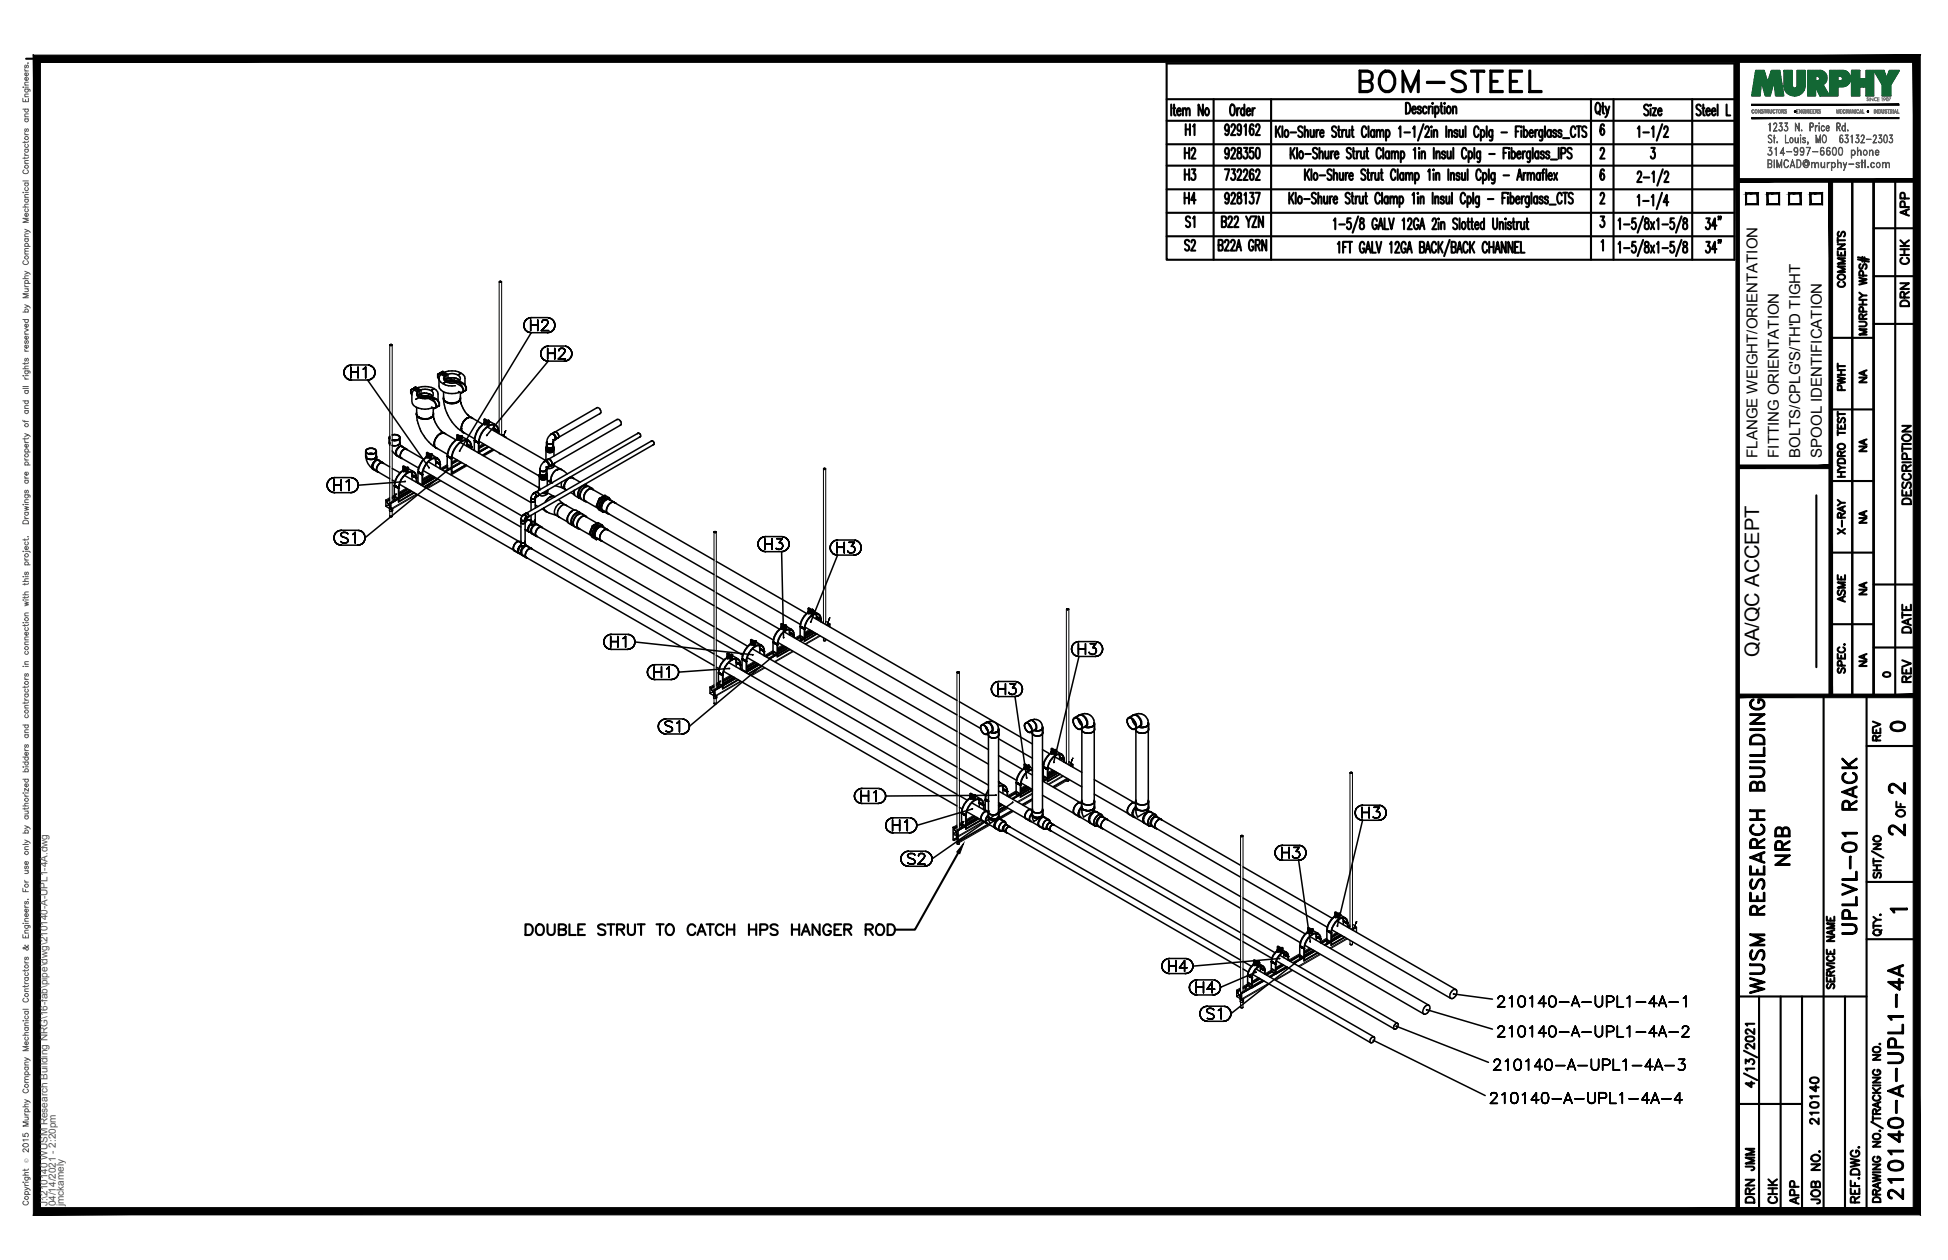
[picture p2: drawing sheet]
<svg xmlns="http://www.w3.org/2000/svg" width="432mm" height="279mm" viewBox="0 0 432 279" stroke-linecap="round" stroke-linejoin="round" font-family="sans-serif">
<defs><g id="words">
<text font-size="8.4" x="300.2" y="21.5">BOM-STEEL</text>
<g font-size="6.6">
<text x="397.6" y="193" transform="rotate(-90 397.6 193)">NRB</text>
<text x="412.4" y="208.1" transform="rotate(-90 412.4 208.1)">UPLVL-01 RACK</text>
<text x="391.9" y="221.5" transform="rotate(-90 391.9 221.5)">WUSM RESEARCH BUILDING</text>
<text x="422.6" y="267.1" transform="rotate(-90 422.6 267.1)">210140-A-UPL1-4A</text>
</g>
<g font-size="5.7">
<text x="261.4" y="36.3">H2</text>
<text x="261.4" y="41.3">H3</text>
<text x="261.4" y="56.8">S2</text>
<text x="417.3" y="186.6">2</text>
<text x="115.4" y="208.5">DOUBLE STRUT TO CATCH HPS HANGER ROD</text>
</g>
<g font-size="5.3">
<text x="261.4" y="46.2">H4</text>
<text x="417.7" y="163.3">0</text>
<text x="417.3" y="177.1">2</text>
<text x="389.8" y="260.7" transform="rotate(-90 389.8 260.7)">JMM</text>
<text x="389.8" y="267.8" transform="rotate(-90 389.8 267.8)">DRN</text>
<text x="399.7" y="268.1" transform="rotate(-90 399.7 268.1)">APP</text>
</g>
<g font-size="4.9">
<text x="265.6" y="31" transform="rotate(-90 265.6 31)">H1</text>
<text x="265.6" y="51.5" transform="rotate(-90 265.6 51.5)">S1</text>
<text x="424" y="49" transform="rotate(-90 424 49)">APP</text>
<text x="424" y="59.6" transform="rotate(-90 424 59.6)">CHK</text>
<text x="409.9" y="64.9" transform="rotate(-90 409.9 64.9)">COMMENTS</text>
<text x="424" y="69.1" transform="rotate(-90 424 69.1)">DRN</text>
<text x="409.9" y="87.8" transform="rotate(-90 409.9 87.8)">PWHT</text>
<text x="424.4" y="112.9" transform="rotate(-90 424.4 112.9)">DESCRIPTION</text>
<text x="409.9" y="119.6" transform="rotate(-90 409.9 119.6)">X-RAY</text>
<text x="409.9" y="134.8" transform="rotate(-90 409.9 134.8)">ASME</text>
<text x="424.4" y="141.5" transform="rotate(-90 424.4 141.5)">DATE</text>
<text x="424.4" y="152.4" transform="rotate(-90 424.4 152.4)">REV</text>
<text x="417.7" y="165.5" transform="rotate(-90 417.7 165.5)">REV</text>
<text x="423" y="182.4" transform="rotate(-90 423 182.4)">OF</text>
<text x="403.9" y="250.5" transform="rotate(-90 403.9 250.5)">210140</text>
<text x="394.8" y="268.1" transform="rotate(-90 394.8 268.1)">CHK</text>
<text x="404.3" y="268.1" transform="rotate(-90 404.3 268.1)">JOB NO.</text>
</g>
<g font-size="4.4">
<text x="414.5" y="86.1" transform="rotate(-90 414.5 86.1)">NA</text>
<text x="414.5" y="101.2" transform="rotate(-90 414.5 101.2)">NA</text>
<text x="414.5" y="117.1" transform="rotate(-90 414.5 117.1)">NA</text>
<text x="414.5" y="133" transform="rotate(-90 414.5 133)">NA</text>
<text x="389.9" y="145.7" transform="rotate(-90 389.9 145.7)">QA/QC ACCEPT</text>
<text x="414.5" y="148.9" transform="rotate(-90 414.5 148.9)">NA</text>
</g>
<text font-size="4" x="416.3" y="151.3">0</text>
<text font-size="3.5" x="417.7" y="203.6">1</text>
<g font-size="3.3">
<text x="389.5" y="101.5" transform="rotate(-90 389.5 101.5)">FLANGE WEIGHT/ORIENTATION</text>
<text x="394.3" y="101.5" transform="rotate(-90 394.3 101.5)">FITTING ORIENTATION</text>
<text x="399.1" y="101.5" transform="rotate(-90 399.1 101.5)">BOLTS/CPLG'S/TH'D TIGHT</text>
<text x="403.8" y="101.5" transform="rotate(-90 403.8 101.5)">SPOOL IDENTIFICATION</text>
</g>
<g font-size="2.2" fill="#545454">
<text x="10.5" y="267.5" transform="rotate(-90 10.5 267.5)">J:\210140 WUSM Research Building NRG\16-fab\pipe\dwg\210140-A-UPL1-4A.dwg</text>
<text x="12.4" y="267.5" transform="rotate(-90 12.4 267.5)">04/14/2021 - 2:20pm</text>
<text x="14.1" y="267.4" transform="rotate(-90 14.1 267.4)">jmckamely</text>
</g>
<text font-size="1.3" fill="#545454" x="6.3" y="257.9" transform="rotate(-90 6.3 257.9)">Ó</text>
</g></defs>
<!-- layer: HP-CWR-HGR -->
<g fill="none" stroke="#000" stroke-width=".34">
<path d="M116.1 72.1l.1 .5-.1-.5M116.2 71.6l-.1 .5 .1-.5M116.2 72.6l.2 .5-.2-.5M116.4 71.1l-.2 .5 .2-.5M116.4 73.1l.4 .4-.4-.4M116.8 70.8l-.4 .3 .4-.3M116.8 73.5l.4 .2-.4-.2M117.2 70.5l-.4 .3 .4-.3M117.2 73.7l.6 .1-.6-.1M117.6 70.9v2.4v-2.4M117.6 72h1.6h-1.6M117.8 70.4l-.6 .1 .6-.1"/>
<path d="M117.8 70.4h3.6M119.2 70.9v2.4v-2.4M119.9 78.4v.5v-.5M119.9 77.9v.5v-.5M119.9 78.9l.3 .5-.3-.5M120 73.3h1.6h-1.6M120.1 71.5v-.1v.1M120.1 71.4l.2-.3-.2 .3M120.2 77.5l-.3 .4 .3-.4M120.2 79.4l.4 .4-.4-.4M120.3 71.1v-.1v.1M120.3 71l.3-.1-.3 .1"/>
<path d="M120.6 77.1l-.4 .4 .4-.4M120.6 79.8l.4 .2-.4-.2M120.6 70.9h.4h-.4M121 70.9l.3 .1-.3-.1M121 76.8l-.4 .3 .4-.3M121 80l.5 .1-.5-.1M121.1 72.2l-1.1 1.1 1.1-1.1M121.3 71l.1 .1-.1-.1M121.4 71.8l-.3 .4 .3-.4M121.4 73.8l.5-.1-.5 .1M121.4 71.1l.1 .3-.1-.3M121.4 73.8h-3.6l-15.9 26.2"/>
<path d="M121.4 77.2v2.4v-2.4M121.4 78.3h1.6h-1.6M121.5 71.4l-.1 .4zM121.5 76.7l-.5 .1 .5-.1M121.5 76.7h3.6M121.9 70.5l-.5-.1 .5 .1M121.9 73.7l.4-.2-.4 .2M122.3 70.8l-.4-.3 .4 .3M122.3 73.5l.4-.4-.4 .4M122.7 71.1l-.4-.3 .4 .3M122.7 73.1l.2-.5-.2 .5M122.9 71.6l-.2-.5 .2 .5"/>
<path d="M122.9 72.6l.1-.5-.1 .5M123 77.2v2.4v-2.4M123 72.1l-.1-.5 .1 .5M123.8 79.6h1.5h-1.5M123.9 77.8v-.1v.1M123.9 77.7l.1-.2-.1 .2M124 77.5l.1-.2-.1 .2M124.1 77.3l.2-.1-.2 .1M124.3 77.2h.5h-.5M124.8 77.2l.2 .1-.2-.1M124.9 78.5l-1.1 1.1 1.1-1.1M125 77.3l.1 .2-.1-.2"/>
<path d="M125.1 78.1l-.2 .4 .2-.4M125.1 77.5l.2 .2-.2-.2M125.3 77.7l-.2 .4zM125.6 76.8l-.5-.1 .5 .1M125.6 80l.5-.2-.5 .2M126.1 77.1l-.5-.3 .5 .3M126.1 79.8l.3-.4-.3 .4M126.4 77.5l-.3-.4 .3 .4M126.4 79.4l.3-.5-.3 .5M126.7 77.9l-.3-.4 .3 .4M126.7 78.9l.1-.5-.1 .5M126.8 78.4l-.1-.5 .1 .5"/>
<path d="M76.2 82.6l.1 .5-.1-.5M76.3 82.1l-.1 .5 .1-.5M76.3 83.1l.3 .5-.3-.5M76.6 81.6l-.3 .5 .3-.5M76.6 83.6l.3 .3-.3-.3M76.9 81.3l-.3 .3 .3-.3M76.9 83.9l.5 .3-.5-.3M77.4 81l-.5 .3 .5-.3M77.4 84.2l.5 .1-.5-.1M77.8 81.4v2.4v-2.4M77.8 82.5h1.6h-1.6M77.9 80.9l-.5 .1 .5-.1"/>
<path d="M77.9 84.3h3.6M77.9 80.9h3.6M79.4 81.4v2.4v-2.4M80.5 81.9l.2-.2-.2 .2M80.7 81.7l.4-.3-.4 .3M81.1 81.4v2.4v-2.4M81.5 84.3l.5-.1-.5 .1M81.5 84.3l13.6 19.4M82 81l-.5-.1 .5 .1M82 84.2l.5-.3-.5 .3M82.5 81.3l-.5-.3 .5 .3M82.5 83.9l.3-.3-.3 .3"/>
<path d="M82.8 81.6l-.3-.3 .3 .3M82.8 83.6l.2-.5-.2 .5M83 82.1l-.2-.5 .2 .5M83 83.1l.1-.5-.1 .5M83.1 82.6l-.1-.5 .1 .5M83.2 99.7a1.4 1.4 0 0 0-2.1 .4M83.2 99.7l.1 .4M83.3 99.7a1.42 1.42 0 0 0-2.2 .4M83.3 99.7l.1 .4M86.3 98v.2M86.3 97l.1 1.7M86.3 97l.1 .2"/>
<path d="M86.3 98.2l.1 .2M86.4 97.4l-.1-.4 .1 1.5M86.4 96.9l-.1 .1M86.4 96.7l-.1 .3M86.4 96.8v.1M86.4 97.2h.1M86.9 100l1.1 1M86.9 97.6h1.1zM86.9 98.8h.3M86.9 98.7l.3 .1M86.9 96.5h1.1l.5 .2 .1 .3M86.9 96.4a1.3 1.3 0 0 1 1.8 .6"/>
<path d="M87.2 98.8a1.36 1.36 0 0 0 1.4-.4l.5 .6 1 .6a1.29 1.29 0 0 0-1.1 2l-1-.6M87.5 97.6h-.5M87.8 99.9l-.1 .3M87.9 99.7l.6-.7 .4-.1 5 2.9M88 97.6l.5-.2 .1-.4v1.4l.1-.2M88.5 99.1l-.8 1.1M88.6 98l.1 .2M88.7 97l-.1 .2a1.43 1.43 0 0 1-1.7 .4M88.7 97v1.2M89.3 99.1l-.2-.1 1 .6a1.38 1.38 0 0 0-1.2 2l-1.1-.7-.1-.7M90.1 99.6l.1 .1M90.1 99.6l.2 .1"/>
<path d="M91 86.5v.7l.3 .4M91.1 86.4l.4-.2-.4 .2M91.1 87.1l.2 .3M91.4 86.3l-.4 .2 .1-.1M91.4 86.3l-.4 .2 .1-.1-.1 .8M91.4 86.3l1.2 .6v1M91.5 86.2l1.4 .5-.3 .2M91.8 86l-.1 .3M91.8 86l.3-.2-.3 .2M92.1 85.9l-.4 .2 .1-.1v.3M92.1 85.9l1.2 .6-.4 .2zM92.1 85.9l-.4 .2"/>
<path d="M92.1 86.2l-.4 .3a3.1 3.1 0 0 0 0 3.4 4.4 4.4 0 0 0 4.2 .5M92.1 86.2l.8 .4-.8-.4M92.1 85.8v.1M92.1 86.2a4.8 4.8 0 0 1 4.2 0M92.3 91.7l.1 .4M92.4 91.8v.3M92.4 92.1a9.5 9.5 0 0 0 4 7M92.4 91.5l-.1 .3M92.4 90.3v1.4M92.4 91.8a1.82 1.82 0 0 0 2.3 1M92.4 92.1l.1 .3a2.28 2.28 0 0 0 1.7 .5M92.4 92.1l.2 .3"/>
<path d="M92.6 87.7l.7-.3zM92.6 92.4l.3 .2M92.6 86.8a2.55 2.55 0 0 1 3.4 .3 1.1 1.1 0 0 1-1.3 1.3l-1.4-.1a.88 .88 0 0 1-.9-.5 .88 .88 0 0 1 .2-1zM92.9 88l.4-.1zM92.9 92.5h.1M92.9 92.6l1.3 .3M92.9 86.7v1.4M92.9 88.1l-.8 .4M93.2 88.3l.1-.1-.1 .1M93.2 88h.1l-.3 .2M93.3 87.4l.4-.2-.4 .2M93.3 87.9l.4-.1-.4 .1"/>
<path d="M93.3 88.2l.4-.1-.4 .1M93.3 86.5v1.5M93.7 87.2h.5h-.5M93.7 87.8l.5-.1-.5 .1M93.7 88.1l.5-.1-.5 .1M93.7 88l-.6 .2M93.7 88h1M94.2 92.9h.5h-.5M94.2 88l.5 .1-.5-.1M94.2 87.7l.5 .1-.5-.1M94.7 92.9l.5-.1-.5 .1M94.7 87.2h-.5h.5"/>
<path d="M94.7 88.1l.5 .1-.5-.1M94.7 88l.6 .2M95.2 92.8l.3-.2-.3 .2M95.2 87.4l-.5-.2 .5 .2M95.2 87.9l-.5-.1 .5 .1M95.2 88.2h.1M95.2 87.9l.4 .2M95.5 92.6l.3-.2-.3 .2M95.5 92.5h.1M95.5 87.5l-.3-.1 .3 .1M95.5 88.2l.3-.2 1.2 .6 .4 .7-.5-.6zM95.7 90.2l.6 .4v-.1"/>
<path d="M95.8 92.4l.2-.3-.2 .3M95.8 87.7l-.3-.2 .3 .2M95.9 87.8h.1M96 91.8v.3v-.3v.2M96 91.5l.1 .3-.2 .6-.7 .4-1 .1M96 90.5v1.2M96.1 92.1l.1 .8v-.1M96.2 92.9l.6 1.4 .8 1.1M96.3 98.5h.1M96.3 88.5l-.8-.4 .8 .4M96.3 86.2l-.8 .4 .8-.4M96.3 86.2l.7 .7 .1 1.9"/>
<path d="M96.3 98l.1 1.1M96.4 99.1l.3 .3M96.4 99.1l.2 .2-.1-.1M96.4 99.1l.3 .2M96.6 97.1l-.3 .9M96.6 97.1l.3-.3-.3 .3M96.6 89.7l-.3-.7-.8-.8-.4 .2 1.2 .7 .3 .6v.7l-.3 .1M96.6 90.4h.1M96.6 99.3l.4 .2M96.6 90.4l-.3 .2M96.7 90l.3 .2h-.3M96.7 89.7v.6l-.4 .2 .4-.2"/>
<path d="M96.8 99.3l2.4 1.4M96.9 96.8l.3-.4-.3 .4M97 83v.7l.3 .5M97.1 83l.4-.3-.4 .3M97.1 83.6l.2 .3M97.3 90l-.4 .2h.1M97.3 89.4v.6l-.4 .2M97.3 90h.1M97.3 83.9a2.05 2.05 0 0 0 2.1 1.6h1.6M97.4 89.3v.6l-.4 .3 .4-.3M97.4 82.8l-.3 .2M97.4 82.8l-.4 .2v.7"/>
<path d="M97.4 82.8l.1-.1-.1 .1 1.2 .7v.9M97.5 82.7l1.4 .6-.3 .2M97.6 96.2l.3-.2-.3 .2M97.6 96.2l-.4 .2M97.6 96.2l1-.1 2.4 1.4M97.6 96.2h.1M97.7 95.5l-.1-.1 .7 .6M97.8 82.6l-.2 .2M97.8 82.6l.4-.2-.4 .2M98.1 82.5l-.5 .2 .2-.1v.2M98.1 82.5l-.5 .2M98.2 82.4l1.1 .6-.4 .3-.8-.8z"/>
<path d="M98.2 82.4l-.1 .1M98.2 96h-.3M98.3 88.4v.3M98.3 88.7a9.5 9.5 0 0 0 4.1 7M98.3 88v.4M98.3 86.9v1.6M98.3 88.4v.1M98.3 88.5l.6 .6M98.3 88.4l.1 .3M98.3 88.7l.5 .5M98.4 88.3v.4M98.4 96l.1 .1-.3-.1 .3 .1"/>
<path d="M98.4 88.7l.5 .4M98.5 84.4h.1M98.6 84.3l.3-.2-.3 .2M98.8 84.6v.1M98.8 89.2l1.4 .3-.5-.1M98.8 96.3l-.2-.2a.76 .76 0 0 0-1 .1v-.1a2.54 2.54 0 0 0-1.2 3M98.8 89.1l.9 .3h1M98.9 84.1l.4-.2-.4 .2M98.9 84.6l.4-.2-.4 .2M98.9 89.1h.1M98.9 83.2l.4-.2a2.68 2.68 0 0 1 2.2 .2l.7-.5a3.8 3.8 0 0 0-4.8 .8 3.2 3.2 0 0 0 .3 2.9 4 4 0 0 0 4.2 .5M98.9 83.2a.77 .77 0 0 0-.6 .7 .77 .77 0 0 0 .6 .8"/>
<path d="M98.9 84.7l-.7 .4 .7-.4M98.9 83.2l-.7-.5 .7 .5M98.9 89.1l.8 .3M98.9 83.3v1.4M98.9 84.7l.4 .1a2.68 2.68 0 0 0 2.2-.1M99.1 84.8l.2-.1a2.57 2.57 0 0 1 2 .1M99.1 84.5l.2 .1-.3 .1M99.2 84.8h.1M99.3 84.4l.4-.1-.4 .1M99.3 84.7l.4-.1-.4 .1M99.3 83v1.6M99.7 83.8l-.4 .1 .4-.1"/>
<path d="M99.7 83.8h.5h-.5M99.7 84.6h.5h-.5M99.7 89.4l.5 .1M100.2 84.3h-.5h.5M100.2 84.6h.5h-.5M100.2 84.3l.9 .1zM100.2 89.5l.5-.1-.5 .1M100.2 83.8l.9 .1zM100.7 84.6l.4 .1-.4-.1M100.7 89.4l.4-.1-.4 .1M101.1 83.9l.7 .4M101.1 84.7l.1 .1-.1-.1"/>
<path d="M101.1 89.3l.4-.2-.4 .2M101.2 97.4a5 5 0 0 0-2.1 3.8M101.3 97.5a4.7 4.7 0 0 0-2.1 3.6M101.3 96.5l.1 .7M101.4 96.4l.9 .6M101.4 97.2l.1 .4-.3-.2M101.5 97.1h.1M101.5 97.3h.1M101.5 84.6l-.4-.2 .4 .2M101.5 89.1l.3-.2-.3 .2M101.5 89.1h.1M101.5 84.7l.7 .4-.7-.4"/>
<path d="M101.5 84.7a.77 .77 0 0 0 .6-.8 .77 .77 0 0 0-.6-.7l.7-.5 .8 .8 .1 1.9M101.5 84.7l.3-.2 1.2 .7 .4 .6-.1 .1-.4-.7zM101.5 97.3v.1M101.5 89.1l-1.3 .3M101.5 97l.2-.1-.2 .2zM101.5 97.1v.3l.2-.1-.1-.2M101.5 84.6v.1M101.5 89.2l-1.3 .3M101.5 97v.1M101.5 97.3l.1 .1M101.5 97.1h.2M101.6 97.4h.1"/>
<path d="M101.6 97.1h.1M101.6 97.1v.1v-.1M101.6 86.8l.6 .4 .1-.1-.1-.1M101.7 96.9l.1 .2h-.2M101.7 97.3l.1 .1h-.2M101.7 96.9v.1M101.7 97.2v.1M101.7 97.4v.1M101.7 97.4h.1M101.7 97.2h.1M101.7 97.1l.1 .3 .2-.1-.2 .1M101.7 97l-.1 .1"/>
<path d="M101.8 97h.1M101.8 97.4h.1M101.8 97.4v-.2l-.1 .3M101.8 97l.1 .1M101.8 88.9l.2-.2-.2 .2M101.8 97.4l-.1 .1M101.8 97.4h-.1M101.8 84.3v.1M101.8 84.3l.1 .1M101.8 96.8l.1 .1M101.8 97.1l.2 .2M101.8 97.1l.3 .2"/>
<path d="M101.9 96.8l.2 .1M101.9 97.3h.1M101.9 97.2h.1M101.9 96.8l.1 .1zM101.9 100h.1M101.9 97.2l-.1 .2M101.9 96.9h.1M101.9 96.8l-.7 .6M101.9 97.3h.2M102 96.8l-.2 .1M102 96.9l.1 .1zM102 97.3h.1"/>
<path d="M102 97.3h-.1M102.1 97.3l.1-.2-.7 .5M102.1 97.2h.1M102.1 97.1h.1M102.1 87v1.3l-.6 .8M102.1 88.3l-.1 .4 .1-.3v.1M102.1 88.6l.1 .9v-.1M102.1 88v.3a.84 .84 0 0 1-.6 .9M102.1 96.9v.3M102.1 98.1l17.3 10M102.1 96.8h.1M102.1 96.8l.2-.1 .1 .1"/>
<path d="M102.2 89.4l.6 1.4 .9 1.2M102.2 97v.9a5.1 5.1 0 0 0-2.1 3.8v3.3l3.2-1.9M102.3 95h.1M102.3 97v.9l-.7-.4M102.3 97l-.8-.6-.1 .8M102.3 94.6l.1 1M102.3 95.1h.1M102.3 96.7h-.1l.3 .2M102.4 97v.1M102.4 96.9v.9l-.6-.4M102.4 94.1a1.23 1.23 0 0 0 .6 1.9M102.4 97h.1"/>
<path d="M102.4 97.1h.1M102.4 97l.6 .1 .9 .6-.5-.2-1 .3M102.4 95.6l.2 .2-.1-.1M102.4 94.1l-.1 .5M102.4 95.6l.3 .2M102.5 96.9l-.1 .1M102.6 95.9l.3 .1M102.6 93.7l-.3 .9M102.6 93.7l.3-.4-.3 .4M102.6 86.3l-.3-.8-.8-.8-.4 .2 1.1 .7 .4 .7v.6l-.4 .3 .1-.1M102.6 86.9h.1M102.6 93.7l-.2 .4"/>
<path d="M102.6 86.9l-.4 .3M102.7 86.6l.3 .1h-.3M102.7 86.2v.7l-.4 .2 .4-.2M102.7 95.9l2.5 1.4M102.9 93.3l.3-.4-.3 .4M102.9 93.2l-.5 .9M103.3 86.5l-.4 .3 .1-.1M103.3 85.9v.6l-.4 .3M103.3 86.5h.1M103.3 97.6l.2 1M103.4 85.8v.7l-.4 .2 .4-.2M103.4 97.6a4.1 4.1 0 0 0-3.3 4.1l-.9-.6"/>
<path d="M103.4 97.6l.1 1 1 .6-1-.6 1 .6-1-.6 1 .6-1-.6v.4M103.4 97.6l.4 .2-.4-.2M103.6 92.7l.3-.1-.3 .1M103.6 92.7l-.4 .2M103.7 92.7h.1M103.7 92.1l-.1-.2 .7 .6M103.8 97.8l.6 .8 .1 .6M103.9 97.7l.4 .3 .2 1.1-.9-.5M103.9 92.5l-1 .7M103.9 92.5h.4l.5 .3M104.2 92.5l-.3 .1M104.3 92.5l.2 .1-.3-.1 .3 .2"/>
<path d="M104.5 99.2h.1M104.5 99.2v.3M104.5 99.1v.5M104.6 92.7l2.4 1.4M105.1 97.7l1 .5-1-.5 1 .5-1-.5 1 .5-1-.5 .1-.1zM105.2 97.6l1 .6zM105.2 97.6l1 .6v2.3M106.1 98.2l-1-.5v2.2M106.1 98.2h.1M106.2 97.9l13.3 7.7M107.2 93.9h.1M107.2 93.9l.1 .1"/>
<path d="M107.3 93.9a4.7 4.7 0 0 0-2.2 3.8M107.3 94a4.8 4.8 0 0 0-2.1 3.6M107.3 93.8h-.1M107.3 94h.1M107.3 93.8h.1M107.3 94v.1M107.3 93l.1-.1 .9 .6zM107.3 93v.8M107.3 94.1h.1M107.4 93.7l.1-.8 .9 .6-.1 1M107.4 93.8v.3M107.4 93.8l.1 .1"/>
<path d="M107.4 93.8h.1M107.4 94.1h.1M107.5 93.8h.1M107.5 93.8v.1M107.5 93.6v.1M107.5 93.8v.3M107.5 93.5v.2M107.5 93.8l.1 .2M107.5 93.6h.1M107.6 93.6v-.1l-.2 .2 .1 .2 .1-.1v-.2l-.2 .1M107.6 94.1l.7 .4M107.6 93.8h.1"/>
<path d="M107.6 93.5h.1M107.6 94h.1M107.6 93.5l.3 .1-.4-.1 .1 .1M107.6 93.8l.3 .2-.4-.1 .1 .1M107.6 93.7h.1M107.6 93.5h.2h-.2M107.6 93.7l.1 .1M107.6 93.8l.2 .1M107.7 94v.1M107.7 93.7l.1 .2 .1-.1v.2M107.7 93.7v.1M107.7 94h.1"/>
<path d="M107.7 93.8l.1 .1M107.8 93.5v.1M107.8 93.6h.1M107.8 93.9h.1M107.8 93.5h.1M107.8 93.9l.1 .1M107.8 93.6l.1 .2v.2M107.8 94h-.1M107.8 93.9l-.1 .2M107.8 93.4v.2M107.9 93.6h-.1M107.9 93.6l.1 .3"/>
<path d="M107.9 93.4h-.1M107.9 93.4l.2 .1M107.9 96.5h.1M107.9 93.8l-.1 .1M107.9 93.8h.1M107.9 93.4l-.6 .4M107.9 93.4l.2 .2zM107.9 93.4l-.1 .1M108 93.3l-.2 .2M108 93.8h.1M108 93.5l.1 .2h.1l-.7 .4M108 94.7l12.9 7.4"/>
<path d="M108.1 93.8v-.2l-.1 .3M108.1 93.8h-.1M108.1 93.4h.1M108.1 93.7l-.1 .2M108.2 93.3h-.1M108.2 93.2v.1M108.2 93.2l-.1 .1M108.2 93.2h.1M108.2 93.5v.9a4.8 4.8 0 0 0-2.1 3.8v2.2M108.3 94.5a4.8 4.8 0 0 0-2.1 3.7M108.3 93.2h.1M108.4 93.3v.2"/>
<path d="M108.4 93.5v.8l-.6-.3M108.4 93.7h.1M108.4 93.5l1.5 .7-.5-.1 .4 .2-.4-.1M108.4 93.5v.1M109.2 99.6l-2.3 1.4M109.3 99.7l-2.3 1.3M109.3 94.2l.2 1M109.4 94.2l-1.1 .3M109.4 94.2l.2 .9 1 .6-1-.6 1 .6-1-.6 1 .6-.3-1.1-.4-.4M109.4 94.1l-1 .2M109.5 95.5l.1-.4-.1 .1 .1-.1-.1 .1 .1-.1-.1 .1 1 .5-1-.5 1 .5-1-.5 1 .5v.4M109.8 94.3l.4 .3 .3 1.1"/>
<path d="M110.5 95.7h.1M110.6 95.7v.4M121.1 99.5l-.1-.2v2.8M121.1 99.5a1.25 1.25 0 0 0 1.6 .1M121.1 99.6l.1 .3-.1-.6 .1 .6M121.1 99.3l.1 .2M121.1 99.5v.1M121.1 99.6a.76 .76 0 0 0 1 .4M121.1 99.5l.1 .6M121.1 98.1l.1 .1M121.1 99.4v.2M121.1 98.9l.1 .1"/>
<path d="M121.2 99.5l.3 .2v.3l-.3-.1 .3 .1M121.2 98.9l.1 .2-.1-.1M121.2 99l-.2 .3M121.2 99.6l.4 .4M121.2 99.3l.2 .3 .5 .1M121.2 99l-.1 .3M121.2 99v.3M121.2 99.5l.3 .2M121.2 99.9l.1 .2M121.2 98v1.3M121.2 98.2l.2 .2M121.2 98l-.1 .9 .1-.1"/>
<path d="M121.2 98v-.1a.72 .72 0 0 0 .7 .6 .72 .72 0 0 0 .7-.5M121.2 98.8v.1M121.2 99.2v.1M121.2 98v.2M121.3 98.4v.1M121.3 98.5l.1-.1-.1 .1M121.4 99.2l-.1-.1 .3 .2M121.4 98.4l-.1-.1 .4 .2M121.4 98.4l.2 .1M121.5 99.7l.4 .1v.3l-.4-.1 .2 .1M121.5 99.7l.4 .1M121.5 99.3h.4h-.2"/>
<path d="M121.7 98.5h.4h-.4M121.7 98.5h.4M122.1 98.5h.2h-.2M122.2 96.3h-.1M122.2 96.3l.2-.1-.2 .1M122.2 96.3a2.15 2.15 0 0 0-1 1.8v.8M122.2 96.2l.6 .2M122.3 99.3h-.4M122.3 99.7l-.4 .1 .4-.1v.3l-.4 .1 .4-.1M122.3 99.7l.4-.2v.4l-.4 .1M122.4 96.2h.1h-.1M122.5 96.2l.1 .1-.1-.1"/>
<path d="M122.5 98.3l-.4 .2M122.6 99.1l-.3 .2M122.6 98.9l.2 .4v1.8M122.6 98v1.2M122.6 98.1v.8v-.1M122.6 98h.1M122.6 99.6l-.3 .4M122.6 99.9v.1M122.7 99v.4M122.7 97.6h-.1M122.7 98.2l-.4 .3 .1-.1M122.7 98v1.3"/>
<path d="M122.7 99l.1 .3M122.7 99l-.4 .3M122.7 99.6l-.2 .5M122.8 99.3v.3l-.1-.2M122.8 99.3l-.1 .2-.4 .2M122.8 96.3l.1 .2M122.8 99.3l-.1 .3M122.9 95.9l.1-.1-.8 .5M122.9 97.5l.2-.3-.1 .3M122.9 96.5l.2 .7zM123 97.5l-.1 .1M123.1 95.8a.81 .81 0 0 1 .6 1.3"/>
<path d="M123.1 95.7l.4 .2 .4 .7-.2 .5M123.1 95.7l-.1 .1M123.1 95.8h-.1M123.6 97.1l-.6 .4-.4 .5M123.6 97.1h.1l-.7 .4M125.1 80.1l.5-.1-.5 .1M125.1 80.1h-3.6l-13.6 16.4M132.2 90.5l.1-.1a.82 .82 0 0 1 .8 .4 .82 .82 0 0 1-.1 .9M132.3 90.4l-10.1 5.9M133 91.7l-10 5.8M136.8 93.1a.79 .79 0 0 1 .7 .3 .79 .79 0 0 1 .1 .9M136.8 93l-16.1 9.4"/>
<path d="M137.4 94.3h.2l-16.1 9.2M141.4 96.2l.1-.2-23.2 13.4h.3M141.5 96a.53 .53 0 0 1 .4 .8M141.8 96.8h.1l-23.1 13.4M144.3 97.9l.1-.1-28.3 16.4M144.4 97.8h.3l.3 .4-.1 .4M144.8 98.6h.1l-28.4 16.4M72.5 107.6l.1 .5-.1-.5M72.6 107l-.1 .6 .1-.6M72.6 108.1l.2 .5-.2-.5M72.8 106.6l-.2 .4 .2-.4M72.8 108.6l.4 .3-.4-.3"/>
<path d="M73.2 106.2l-.4 .4 .4-.4M73.2 108.9l.4 .3-.4-.3M73.6 106l-.4 .2 .4-.2M73.6 109.2h.6h-.6M74 106.4v2.4v-2.4M74 107.5h1.6h-1.6M74 119.2l.1 .5-.1-.5M74.1 118.7l-.1 .5 .1-.5M74.1 119.7l.2 .5-.2-.5M74.2 105.9l-.6 .1 .6-.1M74.2 109.2h3.6M74.2 105.9h3.6"/>
<path d="M74.3 118.3l-.2 .4 .2-.4M74.7 117.9l-.4 .4 .4-.4M75.2 117.7l-.5 .2 .5-.2M75.6 118.4v.2v-.2M75.6 118.6l.1 .3-.1-.3M75.6 106.4v2.4v-2.4M75.7 117.6l-.5 .1 .5-.1M75.7 118.9h.1h-.1M75.7 117.6h3.6M75.8 118.2l-.2 .2 .2-.2M75.8 118.9l.2 .2-.2-.2M76 119.1l.7 .2-.7-.2"/>
<path d="M76.1 118.1l-.3 .1 .3-.1M76.6 118.1h-.5h.5M76.7 119.3l.2 .1-.2-.1M76.7 106.8l.3-.1-.3 .1M76.9 118.2l-.3-.1 .3 .1M76.9 119.4l.1 .1-.1-.1M77 106.7l.3-.3-.3 .3M77 119.5l.1 .2-.1-.2M77.1 118.4l-.2-.2 .2 .2M77.1 119.7v.4v-.4M77.3 106.4v2.4v-2.4M77.8 109.2h.5h-.5"/>
<path d="M78.2 118.5l.2-.1-.2 .1M78.3 106l-.5-.1 .5 .1M78.3 109.2l.4-.3-.4 .3M78.4 118.4l.3-.3-.3 .3M78.7 106.2l-.4-.2 .4 .2M78.7 108.9l.4-.3-.4 .3M78.7 118.1v2.3v-2.3M79.1 106.6l-.4-.4 .4 .4M79.1 108.6l.2-.5-.2 .5M79.3 107l-.2-.4 .2 .4M79.3 108.1l.1-.5-.1 .5M79.4 107.6l-.1-.6 .1 .6"/>
<path d="M79.8 117.7l-.5-.1 .5 .1M80.2 117.9l-.4-.2 .4 .2M80.6 118.3l-.4-.4 .4 .4M80.8 118.7l-.2-.4 .2 .4M80.8 119.7l.1-.5-.1 .5M80.9 119.2l-.1-.5 .1 .5M81.1 100.1v1.1a3.5 3.5 0 0 0 1.6 2.8M81.1 100.1v.1a1.36 1.36 0 0 0 1.9 .3M81.1 101v.4M81.1 101.4l.8 .4M81.6 100.7l-.4-.3-.1-.3v1.3l.3 .3 .8 .2-.3-.1M82.5 101.8l-.3 .1 .3-.1"/>
<path d="M82.5 100.6h-.3h.3M82.5 100.6h-.9M82.5 100.6h.3M82.7 100.7l-.2-.1 .2 .1M82.7 104l3.7 2.2M82.7 104.1h.2M82.8 101.8h-.3h.3M82.8 101.8l.4-.3zM83.1 102.2l.6-.2 1.2 .6h-.4M83.1 102.3l-.2 .2M83.1 101.7l-1.2 .1M83.1 100.5a1.62 1.62 0 0 1-1.5 .2"/>
<path d="M83.1 102.2l-.2 .2a1.36 1.36 0 0 0-.2 1.6M83.2 101.5l.1-.1-.1 .1M83.2 100.4l.1-.3v1.2l.3 .5 1.3 .8h-.4M83.2 100.4l-.2 .1M83.3 102v.1v-.1M83.3 100.4l.1-.3v1.1l-.1 .3M83.3 101.5l-.2 .2M83.3 102.1h.2l-.4 .2M83.3 101.4v-.2v.2M83.4 101v.2M83.5 102.1l.2-.1-.2 .1M83.7 102l.1 .1-.1-.1"/>
<path d="M83.7 102h.1M83.7 104.6l.2 .1M83.7 104.6h.2M83.8 102.1l2.6 1.4M83.9 102l.1 .1M84.5 102.6a1.4 1.4 0 0 0-.8 2l-1-.6M84.5 102.6a1.45 1.45 0 0 0-.8 2l-1.2-.6a1.23 1.23 0 0 1 .2-1.3M84.9 102.6l.1 .2-.1-.2M86.9 106.5l.7 .3M86.9 103.9l1.8 .9M87.4 110.1v-2.4l.9 .6v2.3M87.5 107.7l.9 .5z"/>
<path d="M87.5 107.7l.9 .5v2.4M87.5 110.6l.2 .1M87.7 100.7l.3 .3M87.9 101l.2 .1M88 101l4.8 2.8M88.5 107.4l26.5 15.3-.1-.2M88.9 101.6l.2 .1M89 101.6h.1M89.3 104.3a4.5 4.5 0 0 0-1.9 3.4l.9 .6M89.3 104.3h.1M89.3 104.3l.1 .2M89.3 103.4l1 .5-.1 .1z"/>
<path d="M89.3 104.4a4.1 4.1 0 0 0-1.8 3.3M89.3 104.2v.1M89.3 103.4v.8M89.3 104.4h.1M89.3 104.2h.1M89.4 104.1l.1-.8 1 .6h-.2v1M89.4 104.2l.2 .2-.2 .1M89.4 104.5h.1M89.5 104.1l.1 .2-.2-.1M89.6 104l-.1 .1 .2-.2-.1 .1M89.6 104l-.1 .5M89.6 104h.1"/>
<path d="M89.6 104.5l.7 .4M89.6 104.2v-.2l-.1 .1 .1 .3M89.6 104v.2v-.2M89.6 104.2h.1M89.7 103.9l.2 .1h-.3M89.7 104.2l.2 .2-.3-.1v.1M89.7 104v.1M89.7 104l.1 .1M89.7 103.9l.1 .1h-.2M89.7 105.4l25.7 14.9a1.02 1.02 0 0 0-1.5 .8M89.7 103.9l-.1 .1M89.8 104.3h.1"/>
<path d="M89.7 104.1l.2 .2h.1l-.1 .1M89.8 106.8h.1M89.8 106.8l-10.4 .8M89.9 103.8h.1M89.9 104.3l-.1-.1v.2h-.2M89.9 104.3v.1M89.9 104v.3M89.9 103.9h.1M89.9 104.2l.2 .1M89.9 104h.1M89.9 103.8v.1M89.9 104.2v.1"/>
<path d="M89.9 104l.1 .3M89.9 103.8l-.6 .4M89.9 104.3l-.2 .1M90 103.7l-.2 .2 .1 .1M90 103.7l.2 .1h-.3M90 104.2h.1M90 104.2l.1 .1M90 103.7l.2 .1M90.1 103.9v.1M90.1 103.9v.4M90.1 104h.1M90.1 104.3h.1"/>
<path d="M90.1 104.1h.1M90.2 103.7h.1M90.2 104v.8a4.5 4.5 0 0 0-1.9 3.5M90.2 103.7h.2M90.2 104.1l-.7 .4M90.3 104.9a4.6 4.6 0 0 0-2 3.4M90.3 103.7h.1M90.4 103.7l.1 .1M90.5 103.9v.9l-.7-.5M90.5 103.8v.2l1.3 .6-.5-.1-.8 .3M90.8 108.7l-2.4 1.4M90.9 108.7l-2.5 1.5"/>
<path d="M91.1 104.6l.2 .9 1 .5-1-.5 1 .5-1-.5 1 .5-1-.5 .1-.1-.1 1M91.3 104.6l.1 .8 1 .5-1-.5 1 .5-1-.5 1 .5-.3-1-.3-.3M91.3 104.5l.4 .3-.9-.1-.5 .2M91.7 104.8l.3 .3 .3 .9M91.8 109.2l-3.4 2v-.6l-.9-.5M91.8 109.3l-3.5 2v-.7l-.9-.5 .1 .7M92.3 106h.1M92.3 106v.9M92.4 105.9v1.1M92.7 107.1l.9 .6M92.7 107.1v-2.4l.9 .6v2.3M92.7 104.7l1 .5z"/>
<path d="M92.7 107l1 .7M92.7 104.7l1 .5v2.4M93.8 104.3l21.7 12.6M94.5 101.3a4.5 4.5 0 0 0-1.8 3.4l.9 .6M94.5 101.3l.1 .1M94.6 101.4a4.1 4.1 0 0 0-1.9 3.3M94.6 100.4v1M94.6 100.4l1 .5M94.7 101.1l.2-.2zM94.7 101.1l.1 .1zM94.7 101.1l.1 .1M94.8 101.2l.1 .1"/>
<path d="M94.8 101l.2 .1-.1-.1M94.8 101.2v.1M94.9 101l.2 .4h-.2M94.9 101.3v.1M94.9 101h.1M94.9 101.1h.1M94.9 101v.1M94.9 100.9l.2 .1h-.2M94.9 100.9v.1M94.9 100.9l.1 .1h-.1M94.9 102.4l3.8 2.2M94.9 101.2h.1"/>
<path d="M95 101.1l.1 .2 .1-.1-.1 .2M95 101l.2 .1-.1-.1M95.1 101h.1M95.1 101.3h.1M95.1 101.3l-.1-.2v.3h-.1l.2-.1M95.1 100.8v.2M95.1 101.3v.1M95.1 101.3l-.1 .1M95.1 100.8h.1M95.1 101l.1 .2M95.1 101.2h.2M95.2 100.7l-.1 .1"/>
<path d="M95.2 101.1v.1M95.2 101.2h.1M95.2 100.8h.1M95.2 100.8l-.7 .4h.2l.1 .3-.2-.1M95.2 100.9l.1 .1zM95.3 101.2h.1M95.3 100.9l.1 .2-.1 .1M95.3 100.7l.1 .1h-.2M95.4 101.2h.1M95.3 101l.1 .1zM95.4 100.8h.1M95.5 101v.8a4.5 4.5 0 0 0-1.9 3.5"/>
<path d="M95.5 100.6l.1 .1M95.5 101.1l-.8 .4M95.5 100.6l.2 .1M95.6 100.9v1l-.7-.4M95.6 100.9l-.9-.6-.1 .8M95.6 100.7h-.2M95.6 100.7h.1M95.7 101h.1M95.7 100.9v.8l-.6-.3M95.7 100.8v.2M95.7 101l1.3 .6-.4-.1M95.7 100.7v.1"/>
<path d="M96 105.6l-2.3 1.4M96.1 105.7l-2.4 1.4M96.4 101.6l.2 .8 .9 .6-.8-.6-.1 1M96.5 101.6l.2 .8 .9 .5-.9-.5 .9 .5-.9-.5 .9 .5-.1-.6-.5-.7M96.6 101.5l.3 .3a2.37 2.37 0 0 0-2.7 1.5l-.6 2M96.6 101.5l-.9 .2M96.9 101.8l.4 .2 .2 1M97 106.2l-3 1.7M97.1 106.2l-3 1.8M97.5 103h.1M97.5 103v.9M97.6 102.9v1.1"/>
<path d="M98.7 104.6h.1M98.7 104.7l-17.8 14.5M98.8 104.6l17 9.9M99.1 101.2l1 .5zM99.2 101.1l.9 .6v3.1l3.1-1.7M99.2 103.7l.3 .2M99.4 104l-.3-.2v.3M100.1 101.7l-1-.5v2.6M100.1 101.7h.1M100.2 101.3l17.5 10.1M115.4 115.9h.1M115.4 115.2l.1 .1"/>
<path d="M115.5 115.1v5.6M115.5 115.1l-.1 .8 .1-.2M115.5 115.1v.2M115.5 115.8v.1M115.5 115.3h.1M115.5 115.8h.1M115.5 116l.3 .1zM115.5 115.3l.2 .1zM115.5 115.3l.1 .1M115.6 115l-.1 .3M115.6 115h.1M115.6 115l-.1 .1"/>
<path d="M115.7 115.4l.1 .1M115.8 115.5h.3h-.2M115.8 115.5l-.1-.1 .1 .1M115.8 116.1h.3zM115.8 115.5h.3M115.9 115.5h-.1h.1M116 114.3h.1M116 114.2l-.1 .1M116 114.2h.1M116 114.2l-.5 .8v.9M116.1 116.1l.3-.2zM116.1 114.1h.1"/>
<path d="M116.1 115.4v.1M116.1 114.1v.1M116.2 114.1l.1 .1M116.2 115.4h.1M116.2 114.1l.3 .3M116.3 115.3h.1M116.3 114.2h.1h-.1M116.3 115.3l-.2 .2M116.4 115.3v5.6M116.4 115.1h.1M116.4 115.3h.1M116.4 114.9l-.2 .1h.2"/>
<path d="M116.4 114l-.1 .1M116.4 115.1v.1M116.4 115.3l-.3 .2M116.4 117.4l.9 .5-.1-.1M116.4 115.2v.6M116.4 115.2h.1M116.4 117.4l.9 .5M116.4 115.8h.1M116.4 115.2v.7M116.4 115.3h-.1M116.4 115h.1M116.4 114.3h.1"/>
<path d="M116.5 115h.1M116.5 114.4l-.1-.1 .1 .1M116.5 115l-.1 .2M116.5 114.4l.1 .1M116.6 114.5l-.1-.1 .1 .1M116.6 114.9h.1M116.6 113.9l-.6 .3M116.6 113.9h-.1M116.6 113.9h.1M116.6 114.9l1.1 .7-.7-.3-.6 .5M116.6 114.6h.1M116.6 114.8h.1"/>
<path d="M116.6 114.8v-.2v.2M116.6 113.8l.4 .1M116.6 114.5v.4M116.6 113.8l.5 .3M116.6 114.9l-.1 .1M117 114.7h.1M117 114.6v.1M117 114.7l-.5 .3M117 114l.2 .3-.1 .3M117.1 117.2v.4zM117.1 117.6l.1 .2M117.2 114.3l-.1 .4"/>
<path d="M117.2 117.8l.1 .1M117.2 118h.3M117.3 116.6l-.3 .8 .2 .4M117.3 116.6l-.2 .6M117.3 117.9l.2 .1M117.4 115.3l.2 .2M117.6 116.2l-.1 .2 .1-.2M117.7 115.5a.84 .84 0 0 0-1.3 .3v-.1M117.7 115.5h.1M117.7 115.4l.1-.1-.1 .9M117.7 111.1v.1M117.7 110.4l.2 .3-.2-.2"/>
<path d="M117.7 116.1v.1a.51 .51 0 0 0 .5 .3 .51 .51 0 0 0 .4-.3M117.7 114.3l.1 1.9-.1-.7M117.7 111l.1-.7-.1 2.9M117.8 116.1l-.2 .1 .2-.1M117.8 116.1a1.4 1.4 0 0 0-.6 1.9l-.8-.6M117.8 115.6h.1zM117.8 116.2l.3 .1zM117.8 116.1l-.5 .5M117.8 111.2l.1 .1zM117.8 115.9l-.1 .2M117.8 116.1h-.1M117.8 115.9l-.1 .1"/>
<path d="M117.8 110.3h.1M117.9 118.3l.2 .1M117.9 115.6l.3 .1zM117.9 110.7h.3zM118.1 116.3h.1h-.1M118.1 111.4l-.2-.1 .2 .1M118.2 109.6h.1M118.2 111.4h-.1h.1M118.2 111.4h.1M118.4 115.6l-.2 .1h.1M118.6 115.6v-.2v.7M118.6 109.4a1.1 1.1 0 0 0-.9 1v.7"/>
<path d="M118.6 109.4a.54 .54 0 0 1 .2 .8M118.6 115.3v.1M118.6 115.5v.6l-.3 .2 .3-.1v-.3M118.6 110.3v.8v-.2M118.6 115.6h-.3M118.6 115.3h.1M118.6 110.2l.1 .1M118.6 111.2l-.3 .2M118.6 116.1l.5 .3a1.32 1.32 0 0 0-1.2 1.9l1 .6-.3-.5 .5-1.1M118.6 116.1l-.2 .2-.6-.1M118.6 110.4h.1M118.6 113.7v2.4v-.2"/>
<path d="M118.6 110.4v2.3M118.6 112l.6 .3M118.6 111.1v.1M118.6 110.5l-.4 .2M118.7 110.3l-.1 .7M118.8 109.2l.1-.2-.7 .5M118.8 109.2l.1-.1-.6 .3M118.8 110.2l-.1 .1M118.9 109.1h.1zM118.9 118.9l.2 .1M118.9 118.9h.2M119 109.1l.3 .1"/>
<path d="M119 109l.2 .1M119.1 117.3l.4-.4h.6l-1-.6a1.38 1.38 0 0 0-1.2 2l-.6-.4M119.1 119h.1M119.1 117.3l-.4 1 .2 .6-1-.6 40.4 23.3M119.1 117.3l.4-.3 .5-.1-.9-.5 39.2 22.6M119.1 116.3l.1 .1M119.2 109.9h.1l-.6 .4M119.2 109.9h.2l-.6 .3M119.3 109.2v.1M119.3 109.2l.1 .3M119.4 109.3v.2M119.4 109.5v.3"/>
<path d="M119.4 109.8l-.1 .1M119.4 109.8v.1M119.5 108.7h-.1M119.5 108.5l-.1-.3v.6M119.5 108.2l.1-.1v.3M119.5 105.6l.2 .3-.2-.6a.91 .91 0 0 0 .6 .8 .91 .91 0 0 0 1-.2M119.5 107.9l-.1 .3M119.5 108.2l.1 .2M119.5 108.2v.3M119.5 108.5l.2 .1M119.5 105.3l.2-.2-.2 .3M119.5 105.3l.1 .1"/>
<path d="M119.6 108.4l.1 .2M119.6 105.5l-.1 .1M119.6 105.6a.84 .84 0 0 0 .6 .9 .84 .84 0 0 0 .9-.3M119.6 105.6h-.1M119.6 105.6l.1 .3M119.6 105.4l.1 .2M119.7 105.6l.3 .1v.4l-.3-.2 .3 .2M119.7 105.1l-.2 .2M119.7 105.1h.1M119.7 104.1l.1 .2M119.7 105v.3M119.7 105.6l.3 .1"/>
<path d="M119.7 104a.54 .54 0 0 0 .3 .6 .54 .54 0 0 0 .6-.1h-.2M119.7 104v1.3M119.7 104v.3l.3 .2-.1-.1M119.7 104.8l.1 .4 .6 .2-.7-.3M119.7 106l.5 .4 .9-.2M119.7 105.2l.1 .3 .6 .2M119.7 105.6l.2 .3 .5 .2 .7-.2M119.7 103.9v1.1v-.2M119.7 104.3l.5 .2M119.8 104.4v.1M119.8 104.5l.1-.1-.1 .1M120 105.7l.4 .1v.4l-.4-.1 .4 .1"/>
<path d="M120 105.7l.4 .1M120 116.9l.2 .1M120.1 116.9l.2 .1M120.2 112.8l.5 .4M120.2 104.5h-.2h.2M120.4 104.5h-.2h.2M120.4 104.5h.2M120.6 112.6l.1 .6 .6 .3M120.6 112.6l.4 .8-.2-.2M120.6 104.5h.2h-.2M120.8 102.3h.1M120.8 104.5l.1-.1-.1 .1"/>
<path d="M120.8 102.3a2.15 2.15 0 0 0-1.1 1.8v.9M120.8 104.5h-.2M120.8 102.3h.3zM120.8 105.7l-.4 .1 .4-.1v.4l-.4 .1 .4-.1M120.8 105.7l.3-.1v.3l-.3 .2M120.9 104.4l.2-.1-.2 .1M120.9 113.4l.3 .1M120.9 104.4l-.1 .1M121 102.2l-.3 .1M121 102.2l.1 .1M121 101.9l-.1 .3M121.1 104.3h.1"/>
<path d="M121.1 104.3l-.5 .2M121.1 105.2l-.7 .2 .5-.1M121.1 104h.1M121.1 104.3v-.2v.2M121.1 104.3v-.2v1.2M121.1 104v.1M121.1 105.2v.1M121.1 103.6v-.1v.2M121.1 105.1l.2 .3v2.3M121.1 105.1l.2 .2-.2 .3M121.1 104v1v-.2M121.1 104l.1 1-.1-.2"/>
<path d="M121.1 105.1v.1M121.1 105.6v.3M121.1 105.1h.1M121.1 105.9l-.3 .2M121.1 105.6l-.3 .1M121.1 105.1v.2M121.1 106v.2M121.1 105v.2M121.2 105.5l-.1 .7M121.2 105.8l-.1 .1M121.2 104.1l-.1 .2M121.2 105l-.1 .1"/>
<path d="M121.2 100.1l.7 .3-.5-.2M121.2 105.5l.1 .1M121.2 105.2l.1 .1M121.3 105.5a1.11 1.11 0 0 1-1.8-.1v3.1M121.3 105.3v.3l-.1-.1M121.3 102.4l-.2-.1 .2 .1M121.3 102.4l.2 .3zM121.3 108.9l-.5 .4h-.5M121.3 105.6l-.2 .3M121.3 105.3l-.2 .3M121.3 109.5a1.17 1.17 0 0 1-1.7 .2M121.3 109.1v.3"/>
<path d="M121.3 109.2l1.3 .8M121.3 105.4v.1M121.4 101.9l.1-.1-.9 .6M121.4 103.7h.1M121.4 101.9l-.6 .4M121.4 108.8v-.1v.3a1.18 1.18 0 0 1-1.2 .4M121.5 103.5l.1-.6 .1 .5-.2 .2M121.5 101.8l.4 .1h-.4M121.5 103.6h-.1M121.5 103.5l-.1 .1M121.6 102.9l-.1-.2 .1 .2M121.6 103.2h.1"/>
<path d="M121.7 100h.4M122 110.2h.1M122.1 106.5h.1M122.1 106.5l-.5 .1M122.1 100l.6-.3v-.2v.4l-.4 .1M122.1 103.2l-.6 .3-.4 .5M122.1 102.1l-.2-.2 .4 .6M122.1 103.2l-.6 .4M122.2 106.5h.1M122.2 106.5l-.3 .3M122.2 102.3l.1 .2M122.3 102.5v.6"/>
<path d="M122.3 103.1h-.1M122.5 100.2l-.2 .1M122.6 100.1l-.7 .3 .2-.1M122.7 110.1h.1a1.68 1.68 0 0 0-1.9 1.3M122.8 102.9l-.4 .3-.4 .1M122.8 103.4a1.36 1.36 0 0 1-1.6 .4M122.8 103.1v.2M122.8 103.1l-.9 .3M122.8 103.2l1.3 .7M122.8 110.1l.1 .1M122.9 102.8l-.1 .3M122.9 110.2l-.9 .1"/>
<path d="M123 110.1a.76 .76 0 0 0-1.1 .1l-.7 .6-.4 .6M123.4 114.3l-.2-.1 .4 .3M123.5 104.2l.4-.1a2.01 2.01 0 0 1 1.9 1M123.5 104.2h.1M123.8 110.8l.9 .8a1.73 1.73 0 0 0-1.8 1.9l.3 .7-1.5-.4-.7-.4M123.9 114.6h.1M123.9 114.7l1.9 1M124.2 104l.1 .1M124.4 104.1h-.1a2.1 2.1 0 0 0-2.2 2.4l.2 .6M124.5 106.9l-.1 .9 .3 .4-1.6-.5M124.7 104.3l-.3-.2a.74 .74 0 0 0-1 .1v-.1a2.59 2.59 0 0 0-1.2 3l-.9-.5M124.9 108.3l-.2-.1 .4 .2"/>
<path d="M124.9 111.7l-.2-.1 .5 .3M125 107.9h.1M125 107.9l.2 .5 .2 .3-.1-.2M125 107.9l-.4 .1M125.1 107.9h.1M125.1 107.9l-.2 .3M125.3 111.9l.1 .1a.78 .78 0 0 0-1 .3 1.76 1.76 0 0 0-.5 2.3l-.1-.1M125.3 106.8l-.3 1.1M125.4 106.8l-.2 .4a1.11 1.11 0 0 0 .2 1.4l-.1-.1M125.4 108.6h.1M125.4 112h.1M125.4 108.7h.1"/>
<path d="M125.5 112l1.8 1.1M125.5 108.6v.1M126.1 116l.2 .1M126.1 106l-.8 .8M126.1 105.9h.1M126.2 106.1l.6-.2 1.8 1M126.2 106.1h.1M126.3 113.7a1.36 1.36 0 0 1 1.4-.6l.9 .6a1.96 1.96 0 0 0-1.9 2.6l.2 .2-.8-.5a1.08 1.08 0 0 1-.3-1.5zM126.5 109.2l.8 .5M126.5 105.7l.1 .1M126.5 105.9a2.17 2.17 0 0 0-1.2 2.6M126.7 105.8l.3 .1h-.2"/>
<path d="M126.8 105.9h.1l-.8 .1-.7 .8M126.8 105.9h-.7M126.9 113.4l-.6 .4a1.98 1.98 0 0 0-.4 1.9M126.9 116.5l.3 .1M126.9 105.9v.1M126.9 116.4h.2M127 106l.2 .2M127 105.9l.2 .2M127.3 116.8h.3M127.4 108.7v1M127.7 113.1l.2 .2M128.2 117.2l.4 .1"/>
<path d="M128.3 117.2h.2M128.4 110.5h.2M128.5 113.8l-.2-.1 .3 .2M128.5 110.3l.1 .1M128.6 113.9l-.1-.1a1.74 1.74 0 0 0-1.6 2.6l-.2-.1 .4 .2M128.6 113.7l.1 .1M128.7 113.9a1.97 1.97 0 0 0-1.5 2.6M129 113.9a1.93 1.93 0 0 0-2 2.1l.2 .6M129.2 114.1l-.2-.2 .8 .5a1.92 1.92 0 0 0-2 2.1l.4 .7-1-.6M129.6 114.5a1.96 1.96 0 0 0-1.5 2.5l3.8 2.2a1.71 1.71 0 0 1 .8-2.5 .6 .6 0 0 1 .9 .1M129.6 114.4l.2 .1h-.2M129.6 114.4l2.8 1.6"/>
<path d="M129.7 107.4l.3 .2a1.88 1.88 0 0 0-2 2.1l.4 .8-.9-.5a1.1 1.1 0 0 1-.3-1.3M129.7 111.2l.3 .1M129.7 111.1l.2 .1M129.8 114.5l.1 .2M129.8 114.4l.3 .3M129.9 107.7a1.73 1.73 0 0 0-1.8 2l.4 .6-.2-.1 .3 .2M129.9 107.7l-.1-.1 .3 .2M129.9 107.7l.2 .1M130 107.6l.2 .2M130.2 107.9a2 2 0 0 0-1.5 2.5M130.2 107.8a2.14 2.14 0 0 0-1.6 2.8l1.1 .6a1.93 1.93 0 0 1 1.4-2.9l.2 .1-.8-.5 .2 .1M130.2 107.8l.3 .1"/>
<path d="M131 117.8v.3M131.3 108.4l.1 .2M131.3 116.6l-.6 1.7M131.3 108.4l.3 .3M131.6 118.8l.6-1.7-.9-.5-.6 1.7 .6 .9 .9 .5-.6-.9-.9-.5 .6 .9M131.6 118.8l.6 .9 .3-.2M131.9 119.2l.4 .2M132.1 116.8l-.6 .9-.2 .6M132.1 116.7l-.7 1-.1 .9M132.1 119.3h.1M132.2 119.2l26.1 15.1M132.2 117.1l-.6 1.7"/>
<path d="M132.3 116.6l-.2 .1M132.4 116.3a1.91 1.91 0 0 0-1.4 2.1M132.4 112.4l.3 .3M132.4 116.2l-.7 .3-.7 1M132.7 111.1l-.3 .6v.6M132.7 116.1l-.1-.2-1.3 .7 1.3-.7 .9 .5-1.3 .7M132.7 111.1l-.3 .9M132.8 116.9l.7-.1 24.8 14.3M132.8 116.5l-.5 .1M132.8 110.6l-.6 1.6M132.8 116.4l-.5 .2M133.1 112.7l.6-1.6-.9-.5-.6 1.6 .6 .9 .9 .5-.6-.9-.9-.5 .6 .9"/>
<path d="M133.1 118.6l-.1 .6 .3 .7-1.1-.7M133.1 112.7l.3 .5M133.1 111.3l-.3 .7a.84 .84 0 0 0 .3 .9M133.1 111.3l-.3 1M133.2 118.3l.7-.8 .7-.1-1.1-.6a1.68 1.68 0 0 0-1.6 1.8l.3 .6M133.2 119.9l.2 .1M133.3 119.9l.2 .1M133.4 113.2l.3 .4 .3-.1M133.4 112.3v.5l.2 .4M133.4 113.2l.2 .1M133.4 116.6h.1M133.5 110.3l-.8 .8"/>
<path d="M133.5 116.4l-1.3 .7M133.5 116.4l.3 .6zM133.5 116.8l1.1 .7a1.66 1.66 0 0 0-1.7 1.8l.3 .6-1.1-.6a1.64 1.64 0 0 1 .5-2.3M133.5 116.8l.2 .1M133.6 113.3h.2M133.6 113.3h.1M133.6 111.6a1.28 1.28 0 0 0-.1 1.5l1.2 .8-.1-.2a1.34 1.34 0 0 1 .1-1.5M133.6 113.2l24.7 14.2M133.7 111.1l-.6 1.6M133.9 110l-2.9-1.6h.3a1.8 1.8 0 0 0-1.9 2l.3 .7-.2-.1 3.9 2.2a1.76 1.76 0 0 1 1.5-2.6l.3 .3M133.9 110.2l-.4 .1M134 110.1l-.5 .2"/>
<path d="M134.2 110.1l-.1-.3-1.3 .8 1.3-.8 .9 .5-1.3 .8M134.3 110.4l-.8 .3-.4 .6M134.4 110.9l.6-.1 23.3 13.4M134.4 110.8l.5-.2 1.3 .8-.5-.1-.5 .3-.5 .6M134.4 110.9l-.8 .7M134.4 110.8l-.8 .8M134.4 110.3l-.9 .4-.4 .6M134.6 117.5l.2 .1M134.6 117.4l.3 .2M134.7 113.9h.2M134.7 112.2l-.1 .4a.99 .99 0 0 0 .1 1.2l-1.1-.6M134.7 113.8l.2 .1"/>
<path d="M135 110.3l-1.3 .8M135 110.3l.3 .6zM135 110.8l1.1 .6-.6 .1-.8 .7M136.1 111.4l.2 .2M168.3 119.7l-.2 .4 .2-.4M168.7 119.3l-.4 .4 .4-.4M169.2 119.1l-.5 .2 .5-.2M169.5 119.5v2.3v-2.3M169.7 119l-.5 .1 .5-.1M169.7 119h3.6M171.1 119.5v2.3v-2.3M172.2 119.5h1.2h-1.2"/>
<path d="M173.4 119.5l-.7 .8 .7-.8M173.8 119.1l-.5-.1 .5 .1M174.2 119.3l-.4-.2 .4 .2M174.6 119.7l-.4-.4 .4 .4M185.2 119.8l-.5 .3 .5-.3M185.7 119.7l-.5 .1 .5-.1M185.7 119.7h3.6M189.8 119.8l-.5-.1 .5 .1M74.3 120.2l.4 .4-.4-.4M74.7 120.6l.5 .2-.5-.2M75.2 120.8l.5 .1-.5-.1M75.7 120.9h3.6"/>
<path d="M75.8 120.3l-.2-.2 .2 .2M76.1 120.4l-.3-.1 .3 .1M76.6 120.4h-.5h.5M76.9 120.3l-.3 .1 .3-.1M77.1 120.1l-.2 .2 .2-.2M79.3 120.9l.5-.1-.5 .1M79.8 120.8l.4-.2-.4 .2M80.2 120.6l.4-.4-.4 .4M80.6 120.2l.2-.5-.2 .5M113.9 121.1l-.2 .5 .2 .4 1.1 .7-.2-.3v-.5M113.9 121.1v.9l1.1 .7M114 122.2h.2"/>
<path d="M114.8 121.9v.5zM114.8 122.4l.1 .1M114.9 121.7l-.1 .5 .1 .3M114.9 121.7l-.1 .2M114.9 122.5l.1 .2M115 122.7l.2 .1M115 122.7h.2M115.2 120.1l.1 .1M115.4 120.9l-.2 .2 .2-.2M115.4 120.9l-.5 .8M115.4 120.9h.1M115.4 120.2a1.05 1.05 0 0 0-1.5 .9"/>
<path d="M115.4 120.2v.7M115.4 120.2h.1M115.4 120.2l.1-.2v1M115.5 120.7h.1M115.5 120.7a.33 .33 0 0 0 .2 .4 .33 .33 0 0 0 .4 0h-.2M115.5 120.5v.1M115.5 120.9l.2 .1M115.5 120.3l.3 .1zM115.5 120.9l.3 .2zM115.5 120.9h.1M115.5 120.7l-.1 .1M115.6 122l-.1 .8 .2 .2-.7-.3"/>
<path d="M115.6 120.6h.1M115.6 123.1l.2 .1M115.7 121l.5 .1M115.9 120.4h-.1h.1M115.9 121.1h-.1h.1M116 121.3l-.4 .4M116.1 121.1h.1M116.1 121.2h-.6v-.4l-.7 1.1M116.1 121.1h-.2M116.1 121h.1M116.2 121h.1M116.2 121.1l.5-.1 1.1 .6h-.1"/>
<path d="M116.2 121.1l-.2 .2M116.3 120.3l-.4 .1M116.3 120.9h.1M116.3 120.9l-.2 .2M116.3 120l.1 .2M116.4 120.7v.2zM116.4 120.2v.6M116.4 120v.2M116.4 120.7v.1zM116.4 120.9h-.1M116.4 120.3l-.3 .1M116.4 120.8l.4 .3a1.35 1.35 0 0 0-1.2 2l1.1 .6a1.39 1.39 0 0 1 1-2.1"/>
<path d="M116.4 120.8v.1M116.4 120.2v.7l-.2 .2M116.4 121l-.3 .2M116.4 120.2l-.1 .1M116.6 122.6l-.2 .5 .3 .5-1-.6 42.6 24.6M116.7 123.7h.2M116.7 123.6l.2 .1M116.8 121.1l1 .6-.1-.1M116.8 121.1l41.5 23.9M116.8 121.1l.2 .1M117.7 121.6a1.22 1.22 0 0 0-1 .7M117.8 121.7l.1 .1"/>
<path d="M117.8 121.6l.2 .2M133.4 120h.1M158.8 127.7l18.6 10.8M158.8 124.5l20 11.5M158.8 134.6l12.6 7.3M158.8 131.4l14 8.1M158.8 139.3l7 4M168 120.6l.1 .5-.1-.5M168.1 120.1l-.1 .5 .1-.5M168.1 121.1l.2 .5-.2-.5M168.3 121.6l.4 .4-.4-.4M168.7 122l.5 .2-.5-.2"/>
<path d="M169.2 122.2l.5 .1-.5-.1M169.5 120.6h1.6h-1.6M169.7 122.3h3.6M171.9 121.4l.3 .3zM172.2 121.7l.6 .1zM172.7 120.3h.3h-.3M173 120.3l.3 .2-.3-.2M173.1 139.3a4 4 0 0 0-1.7 3.1l.9 .6M173.1 139.2v.1M173.1 139.3l.1 .1M173.1 138.4l1 .5zM173.1 139.1l.2 .4"/>
<path d="M173.1 139.4a4 4 0 0 0-1.7 3M173.1 139.1v.1M173.1 138.4v.7M173.2 121.7l-.4 .1 .4-.1M173.2 139.4l.1 .1M173.2 139.1l.1-.8 1 .5-.2 .1v1M173.2 139.4v.1M173.2 139.5h.1M173.3 139.2l.1 .1-.1 .2M173.3 122.3l.5-.1-.5 .1M173.3 122.3l.4 19.1M173.3 120.5l.1 .1-.1-.1"/>
<path d="M173.3 139.3h.1M173.4 138.9v.1M173.4 121.5l-.2 .2 .2-.2M173.4 120.6l.1 .3-.1-.3M173.4 139l.1-.2-.2 .2v.2l.1-.2 .1 .2-.1 .1-.1-.2M173.4 139h.1M173.4 139.1h.1M173.4 139.4l.7 .5M173.4 139v.1M173.5 139l.1 .1zM173.5 139.2l.2 .1h-.3l-.1-.1 .1 .1M173.5 138.8l.2 .2h-.3"/>
<path d="M173.5 139.2h.1M173.5 138.8l.1 .1zM173.5 139.3v.1M173.5 120.9l-.1 .6zM173.5 139.3h.1M173.6 139.1l.1 .2 .1-.1-.1 .1M173.6 139.2h.1M173.6 139.1h.1M173.6 139.1v.1zM173.6 139.3v.1M173.6 138.9v.1zM173.6 139.2v.1"/>
<path d="M173.6 138.8v.2M173.6 139.3l.2-.1-.1 .1M173.6 139.2v.2M173.6 139l.1 .1M173.6 138.8h.1M173.6 138.9l.1 .1M173.6 139.3h.1M173.7 138.8h.1M173.7 139.1h.1M173.7 139l.1 .1zM173.7 139l.1 .2M173.8 138.8l-.7 .4"/>
<path d="M173.8 139.1v.1M173.8 138.8h.1M173.8 122.2l.4-.2-.4 .2M173.8 138.7l-.2 .1M173.8 138.8h-.1h.2M173.8 139.1h-.1l.2 .1M173.8 139.1l.1 .1M173.8 139.2h.1M173.9 138.8l.2 .3-.8 .4M173.9 139h.1M173.9 139v.2M173.9 139v.1"/>
<path d="M173.9 138.7l.1 .1M174.1 138.9v.9l-.9 .8M174.1 138.6l-.1 .1M174.1 138.6h.1M174.1 139.9l-.8 .7M174.2 138.6l.1 .4 1.2 .6-.4-.1-.8 .2M174.2 122l.4-.4-.4 .4M174.3 138.8v.9l-.7-.4M174.3 138.7v.1M174.6 121.6l.3-.5-.3 .5M174.9 120.1l-.3-.4 .3 .4M174.9 121.1v-.5v.5"/>
<path d="M174.9 139.6l.1 .7M174.9 120.6v-.5v.5M174.9 139.6l.2 .7M175.1 139.5l.3 .2-.4-.1-.9 .3M175.4 139.7l.5 .7v.5l.2-.1M175.5 139.6l.3 .3 .3 .9-1-.5 1 .5-1-.5 1 .5-1-.5 1 .5v.6M177.4 138.9l1 .6zM177.4 138.9l1 .6v2M178.4 139.1l33.7 19.4M179.1 135.8h.1M179.1 135.8a4.2 4.2 0 0 0-1.7 3.2l.9 .5M179.1 135.8l.1 .2"/>
<path d="M179.1 134.9h.1l1 .5zM179.1 135.9a3.8 3.8 0 0 0-1.7 3M179.1 134.9v.8M179.2 136h.1M179.2 135.7h-.1M179.2 135.7h.1M179.2 135.6l.1-.8 .9 .6v1M179.3 135.7v.3M179.3 135.7l.1 .1M179.3 136h.1M179.3 135.7h.1M179.3 135.7l.3 .2"/>
<path d="M179.4 135.5h-.1M179.4 135.7l-.1 .3M179.4 135.5l.2 .2M179.4 135.5l.1-.1-.2 .2 .1 .2 .1-.1-.1-.2-.1 .1M179.4 135.5l.1 .2 .1-.1M179.4 136l.8 .4M179.5 135.7h.1M179.5 135.4l-.1 .1M179.5 135.4h.1M179.5 135.4l.2 .1h-.3h.1M179.5 135.7l.2 .2-.3-.1 .1 .1M179.5 135.9l.1 .1"/>
<path d="M179.6 135.4v.1M179.6 135.6v.2l.2-.1-.1 .2M179.6 135.6v.1zM179.6 135.5h.1M179.6 135.8l.1 .1M179.6 135.8v.2M179.6 135.5l.1 .2M179.7 135.5h-.1M179.7 135.3l.2 .2M179.7 135.6h.1M179.7 135.8v.1M179.7 135.5l.1 .2"/>
<path d="M179.7 135.8h-.1M179.7 135.6v.1M179.7 135.5v.1M179.7 135.7l.2 .1M179.7 135.7l.1 .1M179.8 135.3l-.7 .4M179.8 135.2l-.2 .3M179.8 136.6l32.3 18.7M179.9 135.4v.2h.2l-.8 .4M179.9 135.4l-.2-.1 .2 .2M179.9 135.5h.1M179.9 135.7v.1"/>
<path d="M179.9 135.3h.1M179.9 135.6v.2M179.9 135.6v.1M179.9 135.2h.3M180.1 140l-1.7 1M180.1 135.5v.8a4.2 4.2 0 0 0-1.8 3.2M180.1 135.2h-.1M180.2 136.4a4.2 4.2 0 0 0-1.9 3.1M180.2 135.4v.9l-.6-.4M180.2 135.5l1.3 .7-.4-.2-.9 .3M180.2 135.2l.1 .1M180.2 135.2l.1 .2"/>
<path d="M180.3 135.4l-.1 .1M180.8 136.2l.2 .7M181 136.2l.1 .6M181 137.3l.1-.5-.1 .1 .1-.1-.1 .1 .1-.1-.1 .1 .9 .5-.9-.5 .9 .5-.9-.5 .9 .5v.5M181.1 136.1l.3 .2-.8-.1-.4 .2M181.4 136.3l.6 1.1M181.5 136.2l.3 .2 .2 1-.9-.6 .9 .6-.9-.6 .9 .6-.9-.6 .9 .6v.5M184 121.4l.1 .5-.1-.5M184.1 120.9l-.1 .5 .1-.5M184.1 121.9l.2 .5-.2-.5M184.3 120.5l-.2 .4 .2-.4M184.3 122.4l.4 .4-.4-.4"/>
<path d="M184.7 120.1l-.4 .4 .4-.4M184.7 122.8l.5 .2-.5-.2M185.2 123l.5 .1-.5-.1M185.5 120.3v2.3v-2.3M185.5 121.4h1.6h-1.6M187.1 120.3v2.3v-2.3M187.9 122.2l.3 .3zM188.2 120.3h1.2h-1.2M188.2 122.5l.6 .1zM188.7 121.1h.3h-.3M189 121.1l.3 .2-.3-.2M189.2 122.5l-.4 .1 .4-.1"/>
<path d="M189.3 123.1l.5-.1-.5 .1M189.3 123.1h-3.6l-6 14.8M189.3 121.3l.1 .1-.1-.1M189.4 120.3l-.7 .8 .7-.8M189.4 122.3l-.2 .2 .2-.2M189.4 121.4l.1 .3-.1-.3M189.5 121.7l-.1 .6zM189.8 123l.4-.2-.4 .2M190.2 120.1l-.4-.3 .4 .3M190.2 122.8l.4-.4-.4 .4M190.6 120.5l-.4-.4 .4 .4M190.6 122.4l.2-.5-.2 .5"/>
<path d="M190.8 120.9l-.2-.4 .2 .4M190.8 121.9l.1-.5-.1 .5M190.9 121.4l-.1-.5 .1 .5M133.8 142.4l.1 .5-.1-.5M133.9 141.8l-.1 .6 .1-.6M133.9 142.9l.2 .4-.2-.4M134.1 141.3l-.2 .5 .2-.5M134.1 143.3l.4 .4-.4-.4M134.5 141l-.4 .3 .4-.3M134.5 143.7l.5 .2-.5-.2M135 140.7l-.5 .3 .5-.3M135 143.9l.5 .1-.5-.1"/>
<path d="M135.4 141.1v2.4v-2.4M135.4 142.3h1.5h-1.5M135.5 140.7h-.5h.5M135.5 144h3.6M135.5 140.7h3.6M136.9 141.1v2.4v-2.4M138.1 141.6l.2-.1-.2 .1M138.3 141.5l.4-.4-.4 .4M138.7 141.1v2.4v-2.4M139.1 144l.5-.1-.5 .1M139.6 140.7h-.5h.5M139.6 143.9l.5-.2-.5 .2"/>
<path d="M140.1 141l-.5-.3 .5 .3M140.1 143.7l.3-.4-.3 .4M140.4 141.3l-.3-.3 .3 .3M140.4 143.3l.3-.4-.3 .4M140.7 141.8l-.3-.5 .3 .5M140.7 142.9v-.5v.5M140.7 142.4v-.6v.6l26.2 2.8M143.5 149l.1 .5-.1-.5M143.6 148.5l-.1 .5 .1-.5M143.6 149.5l.2 .5-.2-.5M143.8 148.1l-.2 .4 .2-.4M143.8 150l.4 .4-.4-.4"/>
<path d="M144.2 147.7l-.4 .4 .4-.4M144.2 150.4l.5 .2-.5-.2M144.7 147.5l-.5 .2 .5-.2M144.7 150.6l.5 .1-.5-.1M145 147.9v2.3v-2.3M145 149h1.6h-1.6M145.2 147.4l-.5 .1 .5-.1M145.2 150.7h3.5M145.2 147.4h3.5M146.6 159.8l-.4 .3 .4-.3M146.6 147.9v2.3v-2.3M147.1 159.5l-.5 .3 .5-.3"/>
<path d="M147.6 159.4l-.5 .1 .5-.1M147.6 159.4h3.6M147.8 148.3l.2-.1-.2 .1M148 148.2l.3-.3-.3 .3M148 159.9l-.3 .1 .3-.1M148.3 147.9v2.3v-2.3M148.4 159.9h-.4h.4M148.7 150.7l.6-.1-.6 .1M149.3 147.5l-.6-.1 .6 .1M149.3 150.6l.4-.2-.4 .2M149.7 147.7l-.4-.2 .4 .2M149.7 150.4l.4-.4-.4 .4"/>
<path d="M150.1 148.1l-.4-.4 .4 .4M150.1 150l.3-.5-.3 .5M150.4 148.5l-.3-.4 .3 .4M150.4 149.5v-.5v.5M150.6 159.9v2.4v-2.4M151.7 159.5l-.5-.1 .5 .1M152.1 159.8l-.4-.3 .4 .3M158.8 141.9l5.8 3.4M158.8 147.9l.6 .4M158.8 145.3l1.7 1M159.2 149.2l1 .6zM159.2 151.6v-2.4l1 .6v2.3"/>
<path d="M159.3 149.2l1 .5v2.4M159.3 152.1l.2 .1M160.2 149.8h.1M160.4 148.9l51.7 29.8M161.1 145.8v.1M161.1 145.8a4.5 4.5 0 0 0-1.9 3.4M161.1 144.9v.8l.7-.4M161.1 144.9h.2l.9 .5zM161.1 145.9l.1 .1M161.1 145.9a4.1 4.1 0 0 0-1.8 3.3M161.1 145.9h.1M161.1 145.7h.1"/>
<path d="M161.2 146h.1M161.2 145.7l.2 .2M161.3 145.7l.1 .2-.1 .1M161.3 145.6l.1-.8 .9 .6-.1 1M161.3 146h.1M161.3 145.6l.1 .1M161.4 145.7v-.2l.1 .2M161.4 145.8h.1M161.4 145.5h.1M161.4 145.9v.1M161.4 146h-.2M161.4 145.4v.1"/>
<path d="M161.4 145.5l.1-.1-.2 .2M161.4 145.8v.1M161.4 146l.8 .4M161.5 145.6v.1zM161.5 145.9l.2-.1-.1 .2zM161.5 145.4l.2 .1h-.3M161.5 145.4v.1M161.5 146.9l50.6 29.2M161.5 145.7h.1M161.5 145.4h.1M161.6 145.8l.1 .1h-.3M161.6 145.7h.1"/>
<path d="M161.6 145.8h.1M161.6 145.6l-.1-.1 .1 .2M161.6 145.6l.1 .2 .1-.1-.1 .2M161.6 148.2h.1l-11.3 .8v-.5v.5M161.6 145.6v.2M161.7 145.4v.1M161.7 145.5h.1M161.7 145.5v.1M161.7 145.3h.1M161.7 145.5l.1 .2M161.7 145.6h.1M161.7 145.9l-.1 .1"/>
<path d="M161.7 145.7h.2M161.7 145.3v.1M161.7 145.8h-.1M161.7 145.8v.1M161.7 145.3l.1 .1M161.7 145.5l.1 .1M161.8 145.7v.1M161.8 145.7l-.1 .1M161.8 145.8h-.1M161.8 145.3h.1M161.8 145.3l.1 .1M161.9 145.2l-.2 .2"/>
<path d="M161.9 145.2l.1 .1h-.2M161.9 145.4h.1M161.9 145.2l.1 .1M161.9 145.4v.3M162 145.7h-.1M162 145.5h.1M162 145.6h.1M162 145.3h.1M162 145.6v.1M162.1 145.1l-.1 .1M162.1 145.4v.9a4.4 4.4 0 0 0-1.9 3.5M162.1 145.1h.1"/>
<path d="M162.1 145.6l-.7 .4M162.2 145.1l.1 .2M162.2 146.4a4.1 4.1 0 0 0-1.9 3.3l-1-.5M162.3 145.4v.8l-.6-.3M162.3 145.5l1.3 .6-.4-.1M162.3 145.2v.3M162.3 145.4h.1M162.7 150.1l-2.4 1.4M162.8 150.2l-2.5 1.5M163 146.1l.2 .8M163.1 146.1l.2 .8M163.2 146l.4 .2h-.9l-.5 .2"/>
<path d="M163.2 147.9l.1-1 .8 .6-.9-.6 .9 .6-.9-.6 .9 .6v.9M163.2 146l-.9 .2M163.6 146.2l.3 .3 .3 .9M163.6 150.7l-3.3 1.9v-.5l-1-.6M163.6 146.1l.6 .8v.5l-.9-.5 .9 .5-.9-.5 .9 .5-.9-.5 .9 .5v1M163.7 150.7l-3.5 2.1v-.7l-1-.5 .1 .7M164.5 146.2l.9 .5-.9-.5 .9 .5-.9-.5 .9 .5-.9-.5 .1-.1zM164.5 148.6l.9 .6M164.5 148.6v-2.4l.9 .5v2.4M164.6 148.5l.9 .5v.2M164.6 146.1l.9 .6v2.3M165.4 146.7h.1"/>
<path d="M165.6 145.8l46.5 26.9M166.4 142.8a4.5 4.5 0 0 0-1.9 3.4M166.4 141.9v.7l.3 .3-.2 .1-.1-.2M166.4 142.9a4.3 4.3 0 0 0-1.8 3.2M166.5 141.8l.9 .6M166.6 142.6l.1 .1M166.6 142.5h.1M166.7 142.4h.1l-.2 .2zM166.7 142.4l-.1 .2M166.7 142.7v.1M166.7 142.5v.1M166.7 142.5h.1"/>
<path d="M166.7 142.6l.1 .1M166.8 143.9l45.3 26.2M166.8 142.4l.1 .1-.2-.1-.1 .2M166.8 142.7l.1 .1h-.2M166.8 142.9h.1M166.8 142.4h.1M166.8 142.7v.1M166.8 142.5v.1M166.8 142.5l.1 .3 .2-.1-.2 .1M166.8 142.6h.1M166.9 142.8h.1M166.9 142.4v.1"/>
<path d="M166.9 142.7v.1M166.9 142.8l-.1 .1M166.9 142.3h.1M166.9 142.5l.2 .2M166.9 142.6l.3 .1M167 142.2l-.1 .3M167 142.5h.1M167 142.6l.1 .1M167 142.6v.1M167 142.7v.1M167 142.3l-.6 .3v.2M167 142.3l.2 .1z"/>
<path d="M167 142.7h.1M167.1 142.7h.1M167.1 142.4h.1M167.2 142.4v.3M167.2 142.5h.1M167.2 142.7v-.2l-.2 .3M167.2 142.7h.1M167.2 142.2h-.1l.2 .1-.1 .1-.2-.1M167.2 142.3h.1M167.3 142.4v.9a4.5 4.5 0 0 0-1.9 3.4M167.3 142.1h.2M167.3 142.6l-.7 .4"/>
<path d="M167.4 142.4v1l-.7-.5M167.4 142.4l.1-.1-.9-.5-.1 .8M167.5 142.1l-.3 .1M167.5 142.1v.1M167.5 142.1l.1 .2M167.5 142.4h.1M167.5 142.3v.9l-.6-.3M167.5 142.4l1.4 .7-.5-.1M167.5 142.2v.1M167.6 142.3l-.1 .1M167.9 147.1l-2.4 1.4M168 147.2l-2.5 1.4"/>
<path d="M168.2 143.1l.2 .8M168.3 143.1l.2 .8M168.4 143l.4 .2a2.5 2.5 0 0 0-2.7 1.6l-.5 1.3-.1 .6-.9-.6M168.4 144.9l.1-1 .9 .6-1-.6 1 .6-1-.6 1 .6v.9M168.4 143l-.9 .2M168.8 143.2l.3 .3 .3 .9M168.9 143.1l.3 .3 .2 1-.9-.5 .9 .5-.9-.5 .9 .5-.9-.5 .9 .5v1M168.9 147.7l-3.1 1.7M168.9 147.7l-3 1.8M170.6 146.1h.1M170.6 146.2l-17.8 14.9M171.4 144.5v-2.1l.9 .6v2"/>
<path d="M171.4 142.4l1 .5zM171.4 142.4l1 .5v2.1M171.4 145l.3 .1M172.3 143l.1-.1zM172.5 142.5l39.6 22.9M173.2 140.6a4.2 4.2 0 0 0-.9 2.4M173.3 140.6a4.3 4.3 0 0 0-.9 2.3M173.7 141.4h.1M173.8 140.1l38.3 22.1M174.1 143.5l-1.7 .9M174.2 143.5l-1.8 1.1M175 140.8l.1-.5 .8 .6-.9-.6 .9 .6-.9-.6 .9 .6v.4"/>
<path d="M175 144l-2.6 1.5v-.5l-1-.6M175.1 144l-2.8 1.7v-.7l-.9-.5v.6l.2 .1M177.4 141v-2l.9 .5v2.1M177.4 141.5l.3 .2M180.2 140.1l-1.8 1M181 140.5l-2.6 1.6v-.6l-1-.5M181.1 140.6l-2.8 1.6v-.6l-.9-.6v.7l.1 .1M212.7 158.8l4.7 2.7M212.7 155.6l16.1 9.4M219.7 152.8l.1 .5-.1-.5M219.8 152.3l-.1 .5 .1-.5M219.8 153.3l.3 .5-.3-.5"/>
<path d="M220.1 151.8l-.3 .5 .3-.5M220.1 153.8l.3 .4-.3-.4M220.4 151.5l-.3 .3 .3-.3M220.4 154.2l.5 .2-.5-.2M220.9 151.2l-.5 .3 .5-.3M220.9 154.4l.5 .1-.5-.1M221.3 151.6v2.4v-2.4M221.3 152.7h1.6h-1.6M221.4 151.1l-.5 .1 .5-.1M221.4 154.5h3.6M221.4 151.1h3.6M222.9 151.6v2.4v-2.4"/>
<path d="M223.6 153.5l.3 .4zM223.9 151.6h1.2h-1.2M223.9 153.9l.7 .1zM224.4 152.5h.4h-.4M224.8 152.5l.2 .1-.2-.1M224.9 153.9l-.3 .1 .3-.1M225 154.5l.5-.1-.5 .1M225 154.5l2.6 18M225 152.6l.1 .1-.1-.1M225.1 151.6l-.7 .9 .7-.9M225.1 153.7l-.2 .2 .2-.2M225.1 152.7l.1 .4-.1-.4"/>
<path d="M225.2 153.1l-.1 .6zM225.5 151.2l-.5-.1 .5 .1M225.5 154.4l.5-.2-.5 .2M226 151.5l-.5-.3 .5 .3M226 154.2l.3-.4-.3 .4M226.3 151.8l-.3-.3 .3 .3M226.3 153.8l.3-.5-.3 .5M226.6 152.3l-.3-.5 .3 .5M226.6 153.3v-.5v.5M226.6 152.8v-.5v.5M228.2 159.9l.1-.1-1.1 .7-.1 .4 .1 .5M228.3 159.8a1.38 1.38 0 0 1 1.2 2"/>
<path d="M228.9 159.9a1.35 1.35 0 0 1 .6 1.8M237.5 143.9l.1 .5-.1-.5M237.6 143.4l-.1 .5 .1-.5M237.6 144.4l.2 .5-.2-.5M237.8 142.9l-.2 .5 .2-.5M237.8 144.9l.4 .4-.4-.4M238.2 159.2h.7M238.2 142.6l-.4 .3 .4-.3M238.2 145.3l.5 .2-.5-.2M238.2 159.2l-.3 .7 .1 .6M238.2 159.2l.7 .1M238.7 142.4l-.5 .2 .5-.2"/>
<path d="M238.7 145.5l.5 .1-.5-.1M238.9 159.2l.2 .3M239 159.4l.3 .8 .5 .7M239 142.7v2.4v-2.4M239 143.9h1.6h-1.6M239.1 158.7l.2-.2-1.3 .8-.1 .2 .1 1M239.1 159.5a1.58 1.58 0 0 1 .5 2.1M239.2 142.3l-.5 .1 .5-.1M239.2 142.3h3.6M239.3 158.5a.99 .99 0 0 1 1.2 .6M239.3 158.6l.2-.1-.2 .1M239.3 158.6l-1.1 .6"/>
<path d="M239.4 159.7l.4 .6 .1 .7-.3 .7M239.4 158.5l-.1 .1M239.5 158.5l.2 .1-.2-.1M239.5 158.5a2.08 2.08 0 0 1 3.1 2l-.1 1.5-.3 .3-1 .3 1-.2 .4-.6M239.7 158.6l.3 .1-.3-.1M240 158.7l.5 .4M240.5 159.1l.4 .6M240.5 159.1l.3 .6M240.6 142.7v2.4v-2.4M240.8 159.7l.1 .6-.1 .6M240.9 159.7l.1 .7-.1 .5M241.4 144.6l.3 .4z"/>
<path d="M241.7 142.7h1.2h-1.2M241.7 145l.6 .1zM242.2 143.6h.4h-.4M242.6 143.6l.2 .1-.2-.1M242.7 145l-.4 .1 .4-.1M242.8 145.6l.5-.1-.5 .1M242.8 143.7l.1 .2-.1-.2M242.8 145.6h-3.6l-5.6 23.4M242.9 142.7l-.7 .9 .7-.9M242.9 144.8l-.2 .2 .2-.2M242.9 143.9l.1 .3-.1-.3M243 144.2l-.1 .6z"/>
<path d="M243.3 142.4l-.5-.1 .5 .1M243.3 145.5l.4-.2-.4 .2M243.7 142.6l-.4-.2 .4 .2M243.7 145.3l.4-.4-.4 .4M244.1 142.9l-.4-.3 .4 .3M244.1 144.9l.2-.5-.2 .5M244.3 143.4l-.2-.5 .2 .5M244.3 144.4l.1-.5-.1 .5M244.4 143.9l-.1-.5 .1 .5M250.1 159.2l-.2 .4 .1 .9M250.1 159.2l.8 .1M250.1 159.2h.8"/>
<path d="M250.9 159.2l.9 1.5M250.9 159.4l.3 .8 .6 .7M251.1 158.7l.1-.2-1.2 .8-.2 .2 .2 1M251.1 159.5l.6 .8M251.2 158.6l.2-.1-.2 .1M251.2 158.6l-1.1 .6M251.2 158.5a1.43 1.43 0 0 1 1.6 1.2M251.4 158.5l-.2 .1M251.4 158.5l.3 .1-.3-.1M251.5 158.5a2.08 2.08 0 0 1 3 2v1.5l-.3 .3-1 .3 1-.2 .4-.6M251.7 158.6l.3 .1-.3-.1M252 158.7a1.81 1.81 0 0 1 .7 2.4"/>
<path d="M145.9 161.1l.1 .5-.1-.5M146 160.6l-.1 .5 .1-.5M146 161.6l.2 .5-.2-.5M146.2 160.1l-.2 .5 .2-.5M146.2 162.1l.4 .3-.4-.3M146.6 162.4l.5 .3-.5-.3M147.1 162.7l.5 .1-.5-.1M147.4 160.2v.3v-.3M147.4 160.5l.2 .2-.2-.2M147.6 160.7l.1 .1-.1-.1M147.6 162.8h3.6M147.7 160l-.3 .2 .3-.2"/>
<path d="M147.7 162.2l-.3-.2 .3 .2M147.7 160.8l.2 .1-.2-.1M147.9 160.9l.7 .2-.7-.2M148 162.3l-.3-.1 .3 .1M148.4 162.3h-.4h.4M148.6 161.1l.2 .1-.2-.1M148.8 160l-.4-.1 .4 .1M148.8 162.2l-.4 .1 .4-.1M148.8 161.2l.1 .2-.1-.2M148.9 161.4l.1 .2-.1-.2M149 160.2l-.2-.2 .2 .2M149 162l-.2 .2 .2-.2"/>
<path d="M149 161.6v.4v-.4M150.1 160.3l.2-.1-.2 .1M150.3 160.2l.3-.3-.3 .3M151.2 162.8l.5-.1-.5 .1M151.7 162.7l.4-.3-.4 .3M152.1 162.4l.4-.3-.4 .3M152.5 160.1l-.4-.3 .4 .3M152.5 162.1l.3-.5-.3 .5M152.8 160.6l-.3-.5 .3 .5M152.8 161.6v-.5v.5M152.8 161.1v-.5v.5M189.4 176.5l.1 .5-.1-.5"/>
<path d="M189.5 176l-.1 .5 .1-.5M189.5 177l.2 .5-.2-.5M189.7 175.5l-.2 .5 .2-.5M189.7 177.5l.4 .4-.4-.4M190.1 175.2l-.4 .3 .4-.3M190.1 177.9l.5 .2-.5-.2M190.6 174.9l-.5 .3 .5-.3M190.6 178.1l.5 .1-.5-.1M190.9 175.3v2.4v-2.4M190.9 176.4h1.6h-1.6M191.1 174.8l-.5 .1 .5-.1M191.1 178.2h3.5"/>
<path d="M191.1 174.8h3.5M192.5 175.3v2.4v-2.4M193.7 175.8l.2-.1-.2 .1M193.9 175.7l.3-.4-.3 .4M194.2 175.3v2.4v-2.4M194.6 178.2l.5-.1-.5 .1M195.1 174.9l-.5-.1 .5 .1M195.1 178.1l.5-.2-.5 .2M195.6 175.2l-.5-.3 .5 .3M195.6 177.9l.4-.4-.4 .4M196 175.5l-.4-.3 .4 .3M196 177.5l.2-.5-.2 .5"/>
<path d="M196.2 176l-.2-.5 .2 .5M196.2 177l.1-.5-.1 .5M196.3 176.5l-.1-.5 .1 .5M212.7 179l.6 .4M212.7 176.4l1.7 1M212.7 165.7l6.4 3.7M212.7 162.5l6.4 3.7M212.7 173l5.8 3.3M212.7 170.4l6.4 3.7M214.3 180l4.4 2.5-.2-.5 .1-.5M215 176.9a4.5 4.5 0 0 0-1.9 3.4l1 .6-.9-.6M215 176.9h.1"/>
<path d="M215 176.9v.1M215 176l1.1 .5zM215 176.8l.3 .3M215 177a4.1 4.1 0 0 0-1.8 3.3M215 176v.8M215 176.8h.1M215 177l.1 .1M215.1 176.7l.1-.8 1 .6h-.1v1M215.1 177.1h.2M215.2 176.8l.1 .3h-.2M215.2 176.7l.1-.1 .1 .2M215.2 176.8h.1"/>
<path d="M215.2 176.7h.1M215.3 176.7v.1M215.3 176.6h.1M215.3 176.6l.1-.1-.2 .2M215.3 176.7h.1M215.3 177.1l.8 .4M215.3 176.6v.1M215.4 176.6h.1zM215.4 176.6v.1M215.4 176.7l.1 .1M215.4 178l3.7 2.1-.4-.2a1.27 1.27 0 0 0-1.1 1M215.4 176.5l.2 .1h-.3"/>
<path d="M215.4 177h.1M215.4 176.5h.1M215.4 177l.1 .1M215.5 176.9l.1 .1-.1 .1-.2-.3v.1M215.5 176.7v.1zM215.5 176.7l.2 .2-.1 .1M215.5 176.8v.1M215.5 179.4h.1M215.5 179.4l-12.3 3.6M215.5 176.6h.1M215.5 176.5v.1M215.5 176.9l.1 .1"/>
<path d="M215.5 176.6l.1 .1M215.5 176.9h.2l-.1 .1M215.5 176.4h.2M215.6 176.9l-.1-.1v.3M215.6 176.4l-.1 .1zM215.6 176.9l-.2 .1M215.6 176.9l-.1 .2M215.6 176.7l.1 .2M215.6 176.6l.1 .3M215.6 176.4l-.1 .1M215.6 176.6v.1M215.6 176.8l.2 .1"/>
<path d="M215.7 176.4l-.7 .4M215.7 176.8l.1 .1zM215.7 176.8h.1M215.8 176.5h.1M215.8 176.5v.4M215.8 176.8v-.2v.3M215.8 176.7v.1M215.9 176.4h-.3l.2 .1M216 176.2l.2 .4 1.3 .6h-.9l-.4 .2M216 176.6v.8a4.5 4.5 0 0 0-1.9 3.5M216 176.2l-.1 .1M216 176.3h-.1"/>
<path d="M216 176.7l-.7 .4M216.1 177.5a4.2 4.2 0 0 0-1.9 3.3l-1-.5M216.2 176.6h.1M216.2 176.5v.9l-.7-.4M216.2 176.3v.1M216.9 177.2l.2 .8M217 177.2l.2 .8M217 177.2l-.9 .3M217.1 177.2l.4 .2-.5-.2M217.1 179l.1-1 .8 .6-.9-.6 .9 .6-.9-.6 .9 .6v.9M217.3 161.3l.3 .8M217.4 161.3v.3"/>
<path d="M217.5 161.9l.3 .5M217.5 177.4l.2 .2 .3 1M217.5 177.2l.3 .3 .3 1-.9-.5 .9 .5-.9-.5 .9 .5-.9-.5 .9 .5v1.1M217.6 160.8a1.38 1.38 0 0 1 1.2 2M217.6 160.8h.4l.4 .2M217.6 160.8l-.2 .5M217.7 162.4l.5 .4h.6M218 178.6h.1M218.4 161l.5 1M218.5 160.3l.1-.1-1 .6-.3 .5M218.5 177.2l.6 .4zM218.5 179.6l.6 .4"/>
<path d="M218.6 160.3l.2-.1-.2 .1M218.6 160.3a1.72 1.72 0 0 1 1.9-.1 1.72 1.72 0 0 1 .8 1.6l-.1 1.5-1 .3 .9-.1 .3-.5M218.6 160.3l-1 .5M218.8 160.2h.2h-.2M218.8 160.1l-.2 .1M218.8 160.1l.6 .3 .5 .7M218.8 179.9l.2 .2M218.9 162v.5l-.2 .3M219 160.2l.2 .1-.2-.1M219.1 163l.1 .3 .5 .3-.6-.5v-.5v18.4l.3 .5M219.1 162.7v.3v-.2M219.1 179.9v.1a1.07 1.07 0 0 0-1.6 .9"/>
<path d="M219.1 175.1a4 4 0 0 0-.7 2.2l.7 .4-.7-.4 .7 .4-.7-.4 .7 .4-.7-.4 .1-.1M219.1 177.7l-.7-.4v2.4l.4 .2M219.1 175.2l-.6 1.4v.6M219.1 179.9v.2M219.2 160.3l.7 .8M219.2 160.1l-.1 .1M219.5 162.4l1 .1M219.6 162.4h.1M219.6 162.3l.3 .2M219.6 162.3l.2-.1-1 .6M219.7 163.6h.5zM219.7 162.2l-1.1 .6-.6-.3"/>
<path d="M219.9 162.1l-.2 .1M219.9 161.1l.1 .6-.3 .5M219.9 161.1l.1 .6-.1 .4M219.9 162.1l-.1 .1M219.9 162.5h.6h-.3M220.5 162.5l.3-.1-.3 .1M220.8 176.3h.1M220.8 176.3l-24.5 .2M220.8 162.4l.2-.1-.2 .1M220.8 162.4l-.3 .1M221 162.3l.2-.1-.2 .1M221 162.3l-.5 .2"/>
<path d="M221 162.3l-.2 .1M221.2 162.2l.1-.2-.1 .2M221.2 162.2l-.2 .1M221.3 162v-.2v.2M221.3 161.7v.1v-.1M221.3 161.7v19.3l-.1 .3M221.3 162l-.3 .3M221.3 175.4l7.5 4.3-.4-.2a1.01 1.01 0 0 0-1 .7M221.3 178l7.2 4.1-.3-.5 .4-1.1M221.3 161.6l.1 1.4v-.2M221.3 173.4v.1M221.3 173.3l.1 .3"/>
<path d="M221.3 163.8l7.5 4.3M221.3 170.8l4 2.2M221.3 167.5l5.4 3.1M221.4 173.6h.1M221.4 173.4l-.1 .9M221.4 174.3l.9-.2 .4 .2-.9-.1-.5 .2M221.4 173.6l1.3 .6-.4-.1M221.4 161.8l-.1 .4-.8 .3M221.8 178.3l-.5 .2M221.9 178.3l-.6 .3M222.1 174.2l.2 .8M222.2 174.2l.2 .8"/>
<path d="M222.3 176l.1-1 .9 .6-1-.6 1 .6-1-.6 1 .6v.9M222.7 174.3l.3 .3 .3 1M222.7 178.8l-1.4 .8M222.7 174.2l.6 .7v.6l-.9-.5 .9 .5-.9-.5 .9 .5-.9-.5 .9 .5v1.1M222.8 178.8l-1.5 .9M223.3 175.6v-.1zM224.4 177.9h.1M224.5 178l-17.9 12.4M225.2 173.6l1 .5zM225.2 175.6v-2l1 .5v2M225.3 173.5l1 .5zM225.3 173.5l1 .5v2.1"/>
<path d="M225.3 176.1l.3 .1M226.2 174.1l.1-.1zM226.3 173.6l2.5 1.5M227 170.3v.1M227 170.3l.2 .2M227 170.4a4 4 0 0 0-1.8 3.2M227 170.4l.1 .1M227 169.5l1 .5zM227 170.5a4.2 4.2 0 0 0-1.7 3M227 169.5v.8M227.1 170.5l.1 .1M227.1 170.2l.1-.8 .9 .6-.1 1"/>
<path d="M227.1 161.1l.1 .3M227.1 170.3l.2 .2h-.2M227.2 170.2l.1-.1 .1 .2-.1 .1zM227.2 161.4l.5 .8M227.2 170.1v.1M227.2 170.3l.1 .1zM227.2 161.4l.5 .7M227.2 170.5v.1M227.3 170l-.1 .1M227.3 170.1l.1-.1-.2 .1M227.4 170.1h.1M227.3 170l.1 .2z"/>
<path d="M227.3 170.5l.7 .5M227.4 160.4l.9-.6a1.77 1.77 0 0 1 1.9-.1 1.77 1.77 0 0 1 .9 1.7l-.1 1.3-.8 .5M227.4 170.5h.1M227.4 170.2l.1 .2zM227.4 160.4l-.3 .5M227.4 170l.2 .1h-.4M227.4 170.3l.2 .1h-.3M227.4 170h.1M227.4 170l.1 .1M227.4 170.1v.1M227.4 170.1l.1 .3 .2-.1-.1 .1M227.4 170.2h.1"/>
<path d="M227.5 170.4l-.1 .1M227.5 170.4v-.1l-.1 .2M227.5 170.4v.1M227.5 170.4h.1M227.6 172.5v.1zM227.6 169.9l-.1 .2M227.6 170.1l.1 .2M227.6 170.2l.1 .1M227.6 170.1h.1M227.6 169.9l.2 .1M227.6 170.2v.2M227.7 169.9l-.7 .4"/>
<path d="M227.7 170.3h.1M227.7 169.8l-.2 .2M227.7 170h.1zM227.7 171.2l1.1 .7M227.7 160.3l.4 .3M227.7 160.3l-.3 .1M227.7 160.3h-.4M227.7 162.1l.2 .2M227.7 160.3l.2 .1M227.7 170.3l-.1 .1M227.8 170l.2 .2-.8 .4M227.8 170.1h.1"/>
<path d="M227.8 170.3h.1M227.8 170.1v.2zM227.8 169.8l.1 .1M227.9 169.8l.1-.1 .2 .3M227.9 170.2l-.1 .1M227.9 162.3l.6 .1M227.9 169.7v.1M228 174.6l-1.7 .9M228 170v.9a4.1 4.1 0 0 0-1.8 3.2M228 171a4.1 4.1 0 0 0-1.7 3M228.1 174.6l-1.8 1M228.1 170h.1"/>
<path d="M228.1 170v.8l-.6-.3M228.1 170.1l.7 .3M228.1 160.6l.4 .4M228.1 160.6l.6 1M228.2 169.8v.1M228.5 161l.2 .6M228.5 161l.3 .8-.3 .6M228.6 179.5l.1 .1M228.7 161.6v.4l-.2 .3M228.8 179.6a1.37 1.37 0 0 0 2.4 0v1.2a1.42 1.42 0 0 1-2.4 0zM228.8 162.2v.3v-.1M228.8 170.7v.3"/>
<path d="M228.8 162.5l.3 .6 1.2 .1M228.8 179.4v.2l-.4-.2-.4 .2-.6 .6M228.8 175.2l-2.6 1.6v-.7l-1-.5v.6l.2 .1M228.8 175.2l-2.5 1.4v-.5l-1-.6M228.8 179.6v1.2M228.8 179.6l.2 .3 .4 .3M228.8 170.7l-.8 .3M228.8 170.6l-.7 .2M228.9 179.4l-.1 .2M229.3 162h.1M229.3 161.9l.2-.1-1 .6M229.3 162l.6 .1"/>
<path d="M229.4 162h.5M229.5 161.7l-1 .6h-.6M229.6 161.7h-.1M229.7 162l.2 .1M230.3 162l-.4 .1M230.5 162l.6-.6v19.2a1.27 1.27 0 0 1-2.3 0v-18.4l.2 .7 .7 .3M230.9 161.7l-.7 .3h-.8M231 161.2l.1 .2zM231 179.4l.1 .2M231.1 161.1l.1 1.4-.1-.1M231.1 169.4l.2 .2M231.1 166.2l1.6 1"/>
<path d="M231.1 176.3l6.9 4.1M231.1 173.2l8.3 4.8M231.1 179.4l.1 .2M231.2 161.4l-.2 .3-.4 .3-.7 .1M231.2 162.5l-.4 .6-.5 .1M231.3 172.2v-2.1l.9 .5v2.1M231.3 170l1 .6zM231.3 170l1 .6v2M231.3 172.6l.3 .2M232.2 170.6h.1M232.3 170.2l7.5 4.3M232.9 166.9h.1"/>
<path d="M232.9 166.9l.1 .1M233 166.9a3.9 3.9 0 0 0-1.7 3.2l.9 .5M233 167l-.4 .3a4.1 4.1 0 0 0-1.3 2.7M233 166.8l-.1 .1M233 167h.1M233 167l.1 .1M233 166.1v.7M233.1 167.1h.1M233.1 166.7l.1-.8 .9 .6-.1 1a3.8 3.8 0 0 0-1.7 3.1M233.1 166l-.1 .1 1 .4M233.1 166.8h-.2M233.1 166.8l.1 .1"/>
<path d="M233.2 166.8v.3M233.2 166.8v.1M233.2 167.1v.1M233.2 166.6h.1M233.2 166.9v-.1v.2M233.2 167l-.1 .1M233.2 166.9h.1M233.2 166.7h.1M233.3 167.1l.7 .4 .5-.2 .8 .1-.4-.2M233.3 166.7l.1-.2-.2 .2v.2h.2l-.1-.2h-.1M233.3 166.6h.1M233.3 166.9v.1"/>
<path d="M233.4 166.5l.2 .1h-.3M233.4 166.9l.2 .1h-.3M233.4 166.9l-.1-.2 .2 .2M233.4 166.5h.1M233.4 166.5l.1 .1h-.1M233.4 166.9h.1M233.5 166.7h-.2l.2 .1M233.5 166.7v.2h.2l-.1 .1M233.5 166.7v.1M233.5 167h.1M233.5 166.5v.1zM233.5 166.9h.1"/>
<path d="M233.5 166.6l.1 .2M233.5 167v.1M233.5 166.9l-.2 .1 .2 .1M233.5 166.5l.1 .1M233.5 166.9l.1 .1M233.5 166.9v.2M233.5 166.5v.1M233.6 166.7v.1zM233.6 169h.1M233.6 166.6l.1 .3M233.6 166.9v.1M233.6 166.8h.1"/>
<path d="M233.6 166.5h.1M233.7 166.4l-.7 .4M233.7 166.4l.1 .1M233.7 166.4l.1 .2-.3-.1M233.7 166.3l-.2 .2M233.7 166.8v.1M233.7 166.8l.1-.2-.1 .3M233.7 167.8l6.1 3.5M233.8 166.5v.2h.2l-.8 .5M233.8 166.4h.1M233.8 166.7l-.1 .1M233.9 166.2v.2"/>
<path d="M233.9 166.2l-.1 .1M233.9 166.2l.3 .2M234 171.1l-1.7 1M234 166.6v.9a4.1 4.1 0 0 0-1.8 3.1M234 166.2v.1M234 171.1l-1.7 1.1M234.1 166.5v.9l-.6-.4M234.2 166.4l-.1 .2 1.3 .6h-.4M234.2 166.4h.1M234.7 167.3l.2 .7M234.9 167.3l.1 .6M234.9 171.6l-2.6 1.6v-.6l-1-.5"/>
<path d="M234.9 168.4l.1-.5 .8 .6-.9-.5 .9 .5-.9-.5 .9 .5v.5M235 171.7l-2.8 1.6v-.6l-.9-.5v.6l.1 .1M235 167.2l-.9 .2M235.3 167.4l.3 .2 .3 .9M235.4 167.2l.3 .3 .2 1-.9-.6 .9 .6-.9-.6 .9 .6-.9-.6 .9 .6v.5M238 160.5l.2 .4M238.2 160.9l.2 .2-.2-.2M238.4 161.1l.5 .5zM238.4 178.5l-.5 1.1 .1 .8M238.9 161.6l.7 .1M238.9 178.1a1.7 1.7 0 0 0-.7 2.4l1.1 .6M238.9 178.1l-.2 .2"/>
<path d="M239.2 178l-.3 .1M239.4 178l.3 .2M239.4 178h.2M239.4 178h-.2M239.7 161.6l.5 .7 1 .3-.8-.1-.6-.5M239.7 161.8l.1 .2M239.7 178.9l-.6 .9-.1 .7 .1 .5M239.8 178.8a2.33 2.33 0 0 0-.6 2.2l.1 .1-.2-.1M239.8 179l.2 .4 .5 .2M239.8 179l.4 .5 .6 .2h.7l-.3 .1M239.8 179a3.6 3.6 0 0 0 .4 2.2l2.3-1.4M239.8 162v17"/>
<path d="M239.8 177.4l-.1 .3M239.8 179.4v.4M239.8 177.5l.2 .6M239.9 178.1l-.2-.4v1.3a1.68 1.68 0 0 0 2.9 0v-1.3l-.4 .6-1 .2M239.9 178.1l.9 .4M240 178.1l.5 .3 1.1 .1M240.2 179.5l.6 .2zM240.4 161.2l.8 .1h-.4M240.5 161.1h.2l-1.1 .6M240.5 179.6l.7 .2M240.7 161l-1.3 .7-.5-.1M240.7 161h.1"/>
<path d="M240.8 161.3l-.3-.1 1 .1h-.3M240.8 160.9l-.1 .1M240.8 161.3h.4M240.9 160.9l-.2 .2M241.5 179.7l.7-.2zM241.5 161.3h-.3M241.9 161.2l.3-.1-.7 .2M241.9 178.4l.5-.3 .2-.4v2.1M241.9 179.6l-.7 .2M241.9 161.2l-.4 .1M242.2 179.5l.3-.3zM242.2 161.1l.2-.2-.2 .2"/>
<path d="M242.2 161.1l-.3 .1M242.3 179.6h.1M242.3 180h.1M242.4 160.9l.1-.2-.1 .2M242.4 179.4l-.5 .2M242.4 160.9l-.2 .2M242.5 160.3l.1 .4M242.5 179.2l.1-.2-.1 .2M242.5 160.3l.1 .2-.1-.2M242.5 160.7l.1-.2-.1 .2M242.5 179.8l.6 .3-.5-.1M242.5 179.2l-.1 .2"/>
<path d="M242.5 160.7l-.1 .2M242.5 177.5l.1 .2M242.6 160.3v1.5v-.2M242.6 176.1l7.4 4.3M242.6 172.9l8.8 5.1M242.6 162v15.9M242.6 179l-.1 .2M242.6 160.5l-.1 .2M242.6 177.4v.3M242.6 178.8v.2M242.6 160.5l-.4 .6-1 .2M243.1 180a1.69 1.69 0 0 0-1.5 2.5l1.1 .7-.1-.2"/>
<path d="M250 160.5l.1 .4-.1-.4M250.3 161.1l-.2-.2 .2 .2M250.3 161.1l.6 .5zM250.6 178.3l-.2 .2a1.81 1.81 0 0 0-.4 1.9M250.9 161.6l.7 .1M250.9 178.1l.5-.1 .3 .2M250.9 178.1l-.7 .8a1.35 1.35 0 0 0 0 1.6l1.1 .6M251.6 178l-.7 .1M251.7 161.8l.4 .6 1.1 .2-1-.3-.4-.3M251.7 178.9l-.2 .3a1.81 1.81 0 0 0-.4 1.8M251.7 178.8a2.33 2.33 0 0 0-.6 2.2l.2 .1-.2-.1M251.7 161.6v.2v-.2"/>
<path d="M251.8 160.7v.6l-.3 .3M251.8 179a3.6 3.6 0 0 0 .4 2.2l2.3-1.4M251.8 161.6v.4M251.8 162v17M251.8 179l.4 .5M251.8 177.4l-.1 .3M251.8 160.7v.6l-.2 .4M251.8 179.4v.4M251.8 177.5a.59 .59 0 0 0 .4 .8M252.1 178.3l-.4-.6v1.5l.4 .4M252.1 178.3a1.82 1.82 0 0 0 2.5-.6v1.3a1.7 1.7 0 0 1-2.5 .6M252.2 178.3a1.7 1.7 0 0 0 2.3-.6v1.3a1.61 1.61 0 0 1-2.3 .5"/>
<path d="M252.4 161.2l.8 .1-.7-.1M252.5 161.1h.2l-1.1 .6M252.6 161l-1.3 .7-.4-.1M252.8 160.9l-.2 .1M252.9 160v.6l-.3 .4M253.5 161.3l.4-.1-.4 .1M253.9 161.2l.3-.1-.3 .1M254.2 161.1l.2-.2-.2 .2M254.2 179.6h.1M254.3 180h.1M254.4 160.9l.1-.2-.1 .2M254.5 160.3v.2v-.2"/>
<path d="M254.5 160.7v-.2v.2M254.5 160.7l-.3 .4-.7 .2-1-.1M254.5 160.3v.4M254.5 179.8l.5 .3h-.7M254.5 177.5v.2M254.5 160.3l.1 1.5v-.2M254.5 179v.8M254.5 162v15.9M254.5 160.5v.2M254.5 177.4l.1 .3M254.6 178.8v.2M254.6 160.5l-.2 .4-.5 .3h-1.4"/>
<path d="M255 180a1.21 1.21 0 0 0-1.4 .9l-.2 .9 .2 .7-2.3-1.4M300.5 179.7l-.1 .5 .1-.5M300.7 179.2l-.2 .5 .2-.5M301.1 178.9l-.4 .3 .4-.3M301.5 178.6l-.4 .3 .4-.3M301.9 179v2.4v-2.4M302 178.5l-.5 .1 .5-.1M302 178.5h3.6M303.5 179v2.4v-2.4M304.5 179h1.3h-1.3M305.1 179.9h.3h-.3M305.4 179.9l.2 .1-.2-.1"/>
<path d="M305.8 179l-.7 .9 .7-.9M306.1 178.6l-.5-.1 .5 .1M306.6 178.9l-.5-.3 .5 .3M306.9 179.2l-.3-.3 .3 .3M307.2 179.7l-.3-.5 .3 .5M196.3 183l.1 .5-.1-.5M196.4 182.5l-.1 .5 .1-.5M196.4 183.5l.2 .5-.2-.5M196.6 182l-.2 .5 .2-.5M196.6 184l.4 .3-.4-.3M197 181.7l-.4 .3 .4-.3M197 184.3l.5 .3-.5-.3"/>
<path d="M197.5 181.4l-.5 .3 .5-.3M197.5 184.6l.5 .1-.5-.1M197.9 181.8v2.4v-2.4M197.9 183h1.5h-1.5M198 181.3l-.5 .1 .5-.1M198 184.7h3.5M198 181.3h3.5M199.4 181.8v2.4v-2.4M199.7 190.4l.1 .6-.1-.6M199.8 189.9l-.1 .5 .1-.5M199.8 191l.2 .4-.2-.4M200 189.5l-.2 .4 .2-.4"/>
<path d="M200 191.4l.4 .4-.4-.4M200.4 189.1l-.4 .4 .4-.4M200.4 191.8l.5 .2-.5-.2M200.6 182.3l.2-.2-.2 .2M200.8 182.1l.3-.3-.3 .3M200.9 188.8l-.5 .3 .5-.3M200.9 192l.5 .1-.5-.1M201.1 181.8v2.4v-2.4M201.2 189.6v.2v-.2M201.2 189.8l.1 .2-.1-.2M201.3 190l.2 .1-.2-.1M201.4 188.8h-.5h.5"/>
<path d="M201.4 192.1h3.5M201.4 188.8h3.5M201.5 189.3l-.3 .3 .3-.3M201.5 191.5l-.3-.2 .3 .2M201.5 190.1l.2 .2-.2-.2M201.5 184.7l.6-.1-.6 .1M201.7 190.3l.6 .2-.6-.2M201.8 189.3h-.3h.3M201.8 191.6l-.3-.1 .3 .1M202.1 181.4l-.6-.1 .6 .1M202.1 184.6l.5-.3-.5 .3M202.3 189.3h-.5h.5"/>
<path d="M202.3 191.6h-.5h.5M202.3 190.5l.3 .1-.3-.1M202.6 181.7l-.5-.3 .5 .3M202.6 184.3l.3-.3-.3 .3M202.6 189.3h-.3h.3M202.6 191.5l-.3 .1 .3-.1M202.6 190.6l.1 .1-.1-.1M202.7 190.7l.1 .3-.1-.3M202.8 189.6l-.2-.3 .2 .3M202.8 191.3l-.2 .2 .2-.2M202.8 191v.3v-.3M202.9 182l-.3-.3 .3 .3"/>
<path d="M202.9 184l.2-.5-.2 .5M203.1 182.5l-.2-.5 .2 .5M203.1 183.5l.1-.5-.1 .5M203.2 183l-.1-.5 .1 .5M203.5 191.6h1.5h-1.5M203.6 189.8v-.1v.1M203.6 189.7l.1-.2-.1 .2M203.7 189.5l.1-.2-.1 .2M203.8 189.3h.2h-.2M204 189.3h.5h-.5M204.5 189.3h.2h-.2M204.6 190.5l-1.1 1.1 1.1-1.1"/>
<path d="M204.7 189.3l.1 .2-.1-.2M204.8 190.1l-.2 .4 .2-.4M204.8 189.5l.2 .2-.2-.2M204.9 192.1l.5-.1-.5 .1M205 189.9l-.2 .2 .2-.2M205 189.7v.2v-.2M205.4 188.8h-.5h.5M205.4 192l.5-.2-.5 .2M205.9 189.1l-.5-.3 .5 .3M205.9 191.8l.4-.4-.4 .4M206.3 189.5l-.4-.4 .4 .4M206.3 191.4l.2-.4-.2 .4"/>
<path d="M206.5 189.9l-.2-.4 .2 .4M206.5 191l.1-.6-.1 .6M206.6 190.4l-.1-.5 .1 .5M213.1 182.7v-2.4l1 .6v2.3M213.2 180.3l1 .5v2.4M213.2 183.2l.2 .1M214.1 180.9l.1-.1zM216.6 181.3l-2.4 1.4M217.5 181.8l-3.3 1.9v-.5l-1-.5M217.5 181.9l-3.4 2v-.7l-1-.5 .1 .7M217.5 180.9l-.1 .6 .1 .4M217.6 180.9v.9l1.1 .7"/>
<path d="M217.7 182l.1 .1M218.7 181.2l.4-.4a1.26 1.26 0 0 0-.4 1.8l-1.2-.7M218.7 182.5l.2 .1h-.2M219.1 180.1a1.38 1.38 0 0 0 2.3 0v1.1a1.34 1.34 0 0 1-2.3 0zM219.1 181v.2v-.2M219.1 181.2l.3 1.4 1.4-.8h-.3M219.1 180.1a1.31 1.31 0 0 0 2.2 0v1.1M219.1 180.1v1.1M219.1 181.4v.1M219.1 181.2l.3 .5 .5 .1M219.1 181v.2M219.1 181.2l.2 .1-.2-.1"/>
<path d="M219.3 181.3l.1 .2-.1-.2M219.4 181.5l.3 .1-.3-.1M219.7 181.6h.2h-.2M219.9 181.6l.3 .1-.3-.1M220.2 181.7l.3-.1-.3 .1M220.5 181.6h.3h-.3M220.6 182.3l-.3 .9 .2 .3 1.1 .8-.3-.6 .5-1M220.6 183.7l.2 .1M220.6 183.6l.8 .5M220.6 182.3l-.2 .6v.4l.2 .3-1.9-1.1M220.8 181.6l.2-.1-.2 .1M220.8 181.8h.1"/>
<path d="M221 181.5l.2-.2-.2 .2M221 181.5l-.8 .2-.5-.1M221 181.6l-.2 .2 .2-.1M221 181.6h.2l-.2 .1M221.1 181.5h-.1l.2 .1M221.2 181.3l.1-.1-.1 .1M221.2 181.6h.1M221.3 181.2v-.2v.2M221.3 181.4l.5 .3h-.6l-.6 .6M221.3 181.2l-.1 .4zM221.3 180.1v-.2l.1 .2M221.4 181v.2"/>
<path d="M221.6 182.9l-.2 .8 .2 .5-1-.6M221.8 181.7l.9 .6-.3-.1M221.8 181.7l.7 .4M221.8 181.6l-.6 .1-.6 .6M221.9 181.8l-.1-.2 1 .6h-.4M222.2 184.2h-.6M222.2 182.3l-.4 .4M222.2 184.2l-.6 .1M222.2 184.2h.1M222.4 184.2l.1 .1M222.4 182.2l-.4 .3M222.4 184.2l52.6 30.4"/>
<path d="M222.6 182.2l.5 .8 .7 .3-.3 .1-.4 .4M222.7 182.8l.1 .1M222.7 183a.8 .8 0 0 0-.2 1.2l-1-.1M222.7 183h.4M222.7 183a.91 .91 0 0 0-.3 1.2l.7 .4-.1-.2 .1-.6M222.7 182.3l.3 .4M222.8 182.2l.2 .6M223.1 184.6l.2 .1M223.1 183.8l-.1 .5 .1 .3-.7-.4M223.1 182.9l-.4 .1M223.1 184.6h.1M223.1 183l51.9 29.9"/>
<path d="M223.2 183l-.1-.1 .7 .4-.3 .1-.4 .4M223.9 183.4l-.1-.1 .2 .2M227.2 180.7l.1 .7 1.2 .7M227.4 180.2l-.2 .5M227.4 181.6h.2M228.4 182.1l.2 .1M228.5 182.1h.1M228.6 180.5l-.4 1.1 .2 .5-1.1-.7-.1-.7M228.8 180.3l-.2 .2M228.8 180.4l-.2 .1M228.8 180.6v.2M228.8 180.8a1.26 1.26 0 0 0 1.7 .5l-1.3 .8-.2-.3z"/>
<path d="M229.4 180.2h.3a1.09 1.09 0 0 0 1.4-.6v1.2M230.3 183.2l.2 .1M230.5 181.6l.8-.5 1.2 .7a1.38 1.38 0 0 0-1.2 2l-1-.6-.2-.2 .1-.9zM230.5 181.3h.1M230.6 181.3l.3-.2zM230.9 181.1h.1M231 181l-.1 .1 .2-.3-.1 .2 .5 .3a1.29 1.29 0 0 0-1.1 1.9l-1.9-1.1M231.1 183.6l-.7-.4 1 .6-.1-.1M231.1 180.6l.1 .2M231.4 183.8h.4M231.5 182.2l-.3 .8 .1 .7M231.5 181.2l.1 .1"/>
<path d="M231.9 183.8h-.6M232.1 183.8h.1M232.2 181.7l-.7-.4 1 .5h-.2l-.6 .2M232.4 182.6a.72 .72 0 0 0-.2 1.2l-.9-.1M232.4 181.8l.5 .8v-.1l.7 .4-.7 .3M232.4 182.6l-.5 .9 .2 .3 .7 .4-.1-.5 .2-.5M232.5 181.8l.2 .5M232.5 181.8l.3 .6M232.9 182.5l-.5 .1M232.9 184.2h-.1M232.9 182.5l42.1 24.3M232.9 183.2l-.2 .6 .2 .4-.8-.4 42.9 24.7"/>
<path d="M232.9 182.6v-.1l.7 .4h-.4l-.3 .3M233.7 183l-.1-.1 .1 .1M238 180.4l1.3 .8-.2-.2M238.2 180.5l.2 .1M239.1 180.2l-.1 .3M239.3 181.2l.3 .1M239.3 181.1l.2 .1M241.6 182.5l.2 .1M242.3 180.1a1.71 1.71 0 0 0-.6 2.4l-2.4-1.4M242.6 183l.6 .1M242.6 180l-.3 .1M242.7 183.2h.6"/>
<path d="M242.8 183.1h.4M243.1 180.1l1.1 .6a1.6 1.6 0 0 0-1.7 1.8l.3 .6-1.1-.6M243.2 180.2l-.1-.2 1.1 .6h-.2M243.2 183.2h.2M243.3 183.1l31.7 18.3M243.6 181.3a1.25 1.25 0 0 0-.3 1.8M243.6 181.3a1.36 1.36 0 0 0-.4 1.9l1 .5-.2-.5 .2-.8M243.8 181v.2l.1-.1M243.8 181.2l-.2 .1M244 180.6a1.88 1.88 0 0 0-1.4 2.4M244 180.6l.4 .5M244.2 180.7l.2 .4"/>
<path d="M244.2 180.6l.3 .5M244.2 183.7l.3 .1M244.3 182.4l-.3 .8 .3 .5-1-.6M244.3 183.7h.1M244.4 181.1l1 .6h-.3M244.4 181.1l30.6 17.7M244.4 181.1l-.6 .1M244.4 181.1l-.4-.1-.4 .3M244.4 182.1l-.2 .3M244.5 181.2l-.1-.1 1 .6-.3-.1M245.1 181.7l-.5 .2M245.1 181.6l-.8 .8"/>
<path d="M245.4 181.7l.1 .1M245.4 181.7l.2 .1M250 180.4l1.3 .8-.2-.2M250.2 180.5l.2 .1M251.3 181.1l.2 .1M251.3 181.2l.2 .1M253.6 182.5l.2 .1M254.1 180.3a1.64 1.64 0 0 0-.5 2.2l1.1 .7-.2-.2M254.5 183l.7 .1h-.5M254.7 183.2h.6M255 180.1l1.1 .6a1.6 1.6 0 0 0-1.6 1.8l.2 .6-1.1-.6M255.2 180.2l-.2-.2 1.1 .6h-.2"/>
<path d="M255.2 183.2h.2M255.3 183.1l19.7 11.4M255.6 181.3a1.25 1.25 0 0 0-.3 1.8M255.6 181.3a1.36 1.36 0 0 0-.4 1.9l1 .5-.2-.3 .1-.8M255.8 181v.2v-.1M255.9 180.6l.5 .5M255.9 180.6a1.88 1.88 0 0 0-1.4 2.4M256.1 180.7l.3 .4-.4-.1-.4 .3M256.1 182.6l-.1 .8 .2 .3-.9-.6M256.1 180.6l.3 .5M256.2 183.7h.2M256.2 183.7l.2 .1"/>
<path d="M256.4 181.1l1 .6h-.4M256.4 181.1l18.6 10.8M256.4 181.1l-.8 .2M256.5 181.2l-.1-.1 1 .6-.4-.1M257 181.7l-.9 .9M257 181.6l-.4 .3-.5 .7M257.4 181.7l.1 .1-.1-.1M275.5 194.8l18.7 10.8M275.5 192.2l19.8 11.5M275.5 199.1l13.9 8M282.6 189.1l.1 .5-.1-.5M282.7 188.6l-.1 .5 .1-.5"/>
<path d="M282.7 189.6l.2 .5-.2-.5M282.9 188.1l-.2 .5 .2-.5M282.9 190.1l.4 .3-.4-.3M283.3 187.7l-.4 .4 .4-.4M283.3 190.4l.4 .3-.4-.3M283.7 187.5l-.4 .2 .4-.2M283.7 190.7h.6h-.6M284.1 187.9v2.4v-2.4M284.1 189h1.6h-1.6M284.3 187.4l-.6 .1 .6-.1M284.3 190.7h3.6M284.3 187.4h3.6"/>
<path d="M285.7 187.9v2.4v-2.4M286.5 189.8l.3 .4zM286.8 187.9h1.2h-1.2M286.8 190.2l.6 .1zM287.3 188.8h.3h-.3M287.6 188.8l.3 .1-.3-.1M287.8 190.2l-.4 .1 .4-.1M287.9 190.7h.5h-.5M287.9 190.7l2.5 18.1M287.9 188.9l.1 .1-.1-.1M288 187.9l-.7 .9 .7-.9M288 189.9l-.2 .3 .2-.3"/>
<path d="M288 189l.1 .4-.1-.4M288.1 189.4l-.1 .5zM288.4 187.5l-.5-.1 .5 .1M288.4 190.7l.4-.3-.4 .3M288.8 187.7l-.4-.2 .4 .2M288.8 190.4l.4-.3-.4 .3M289.2 188.1l-.4-.4 .4 .4M289.2 190.1l.2-.5-.2 .5M289.4 188.6l-.2-.5 .2 .5M289.4 189.6l.1-.5-.1 .5M289.5 189.1l-.1-.5 .1 .5M300.4 180.2l.1 .5-.1-.5"/>
<path d="M300.5 180.7l.2 .5-.2-.5M300.7 181.2l.4 .4-.4-.4M301.1 181.6l.4 .2-.4-.2M301.5 181.8l.5 .1-.5-.1M301.9 180.2h1.6h-1.6M304.3 181l.2 .3zM304.5 181.3l.7 .1zM305.5 181.3l-.3 .1 .3-.1M305.6 181.9l.5-.1-.5 .1M305.6 180l.2 .2-.2-.2M305.6 181.9h-3.6l-5.6 23.4M305.8 181l-.3 .3 .3-.3"/>
<path d="M305.8 180.2l.1 .3-.1-.3M305.9 180.5l-.1 .5zM306.1 181.8l.5-.2-.5 .2M306.6 181.6l.3-.4-.3 .4M306.9 181.2l.3-.5-.3 .5M307.2 180.7l.1-.5-.1 .5M307.3 180.2l-.1-.5 .1 .5M257.5 214.2l.1 .5-.1-.5M257.6 213.7l-.1 .5 .1-.5M257.6 214.7l.2 .5-.2-.5M257.8 213.2l-.2 .5 .2-.5M257.8 215.2l.4 .3-.4-.3"/>
<path d="M258.2 212.9l-.4 .3 .4-.3M258.2 215.5l.5 .3-.5-.3M258.7 212.6l-.5 .3 .5-.3M258.7 215.8l.5 .1-.5-.1M259.1 213v2.4v-2.4M259.1 214.2h1.5h-1.5M259.2 212.5l-.5 .1 .5-.1M259.2 215.9h3.5M259.2 212.5h3.5M260.6 213v2.4v-2.4M261.4 214.6h1.7h-1.7M262.6 213l-1.2 1.6 1.2-1.6"/>
<path d="M262.6 213v2.4v-2.4M262.7 215.9l.6-.1-.6 .1M263.3 212.6l-.6-.1 .6 .1M263.3 215.8l.5-.3-.5 .3M263.6 218.9l.1 .6-.1-.6M263.7 218.4l-.1 .5 .1-.5M263.7 219.5l.3 .4-.3-.4M263.8 212.9l-.5-.3 .5 .3M263.8 215.5l.3-.3-.3 .3M264 218l-.3 .4 .3-.4M264 219.9l.4 .4-.4-.4M264.1 213.2l-.3-.3 .3 .3"/>
<path d="M264.1 215.2l.3-.5-.3 .5M264.4 217.6l-.4 .4 .4-.4M264.4 213.7l-.3-.5 .3 .5M264.4 214.7v-.5v.5M264.8 217.4l-.4 .2 .4-.2M265.2 217.7v2.5v-2.5M265.2 218.9h1.6h-1.6M265.3 217.3l-.5 .1 .5-.1M265.3 217.3h3.6M266.8 217.7v2.5v-2.5M267.6 219.4h1.7h-1.7M268.7 217.7l-1.1 1.7 1.1-1.7"/>
<path d="M268.7 217.7v2.5v-2.5M269.4 217.4l-.5-.1 .5 .1M269.9 217.6l-.5-.2 .5 .2M270.2 218l-.3-.4 .3 .4M270.2 219.9l.3-.4-.3 .4M270.5 218.4l-.3-.4 .3 .4M270.5 219.5v-.6v.6M275.5 201.7l12.7 7.3M275.5 208.8l6.4 3.7M275.5 207.1l7.1 4.2M275.5 214.9l1.2 .6M275.5 213.2l1.9 1.1"/>
<path d="M276.5 217.9l1 .5v.7l-1-.6zM276.5 217.9v-1.6l1 .5v1.6M276.6 216.2l1 .6zM276.6 217.8l1 .5v.6M276.6 216.2l1 .6v1.5M277.7 216.1l26.1 15.1a.85 .85 0 0 1 .8-1.3M277.9 213.8a3.8 3.8 0 0 0-1.4 2.5l.1-.1-.1 .1 .1-.1-.1 .1 .1-.1-.1 .1 1 .5M277.9 213.7l.1 .3M277.9 213.7l.1 .1M277.9 213l1 .5zM277.9 213.9l-.8 1-.5 1.3M277.9 213v.7"/>
<path d="M278 213.6l.1-.7 .9 .5-.1 .1v.9M278 214l.1 .1M278 213.8l.2 .2h-.2M278 213.8h.1M278.1 213.8h.1M278.1 214v.1M278.1 214h.1M278.2 213.5l-.1 .1 .2-.2-.1 .2M278.2 213.8v.2M278.2 213.6l-.1 .1 .1-.1 .1 .2-.1 .1-.1-.3M278.2 213.6h.1M278.2 214l.7 .4"/>
<path d="M278.2 213.9h.1M278.2 213.7h.1M278.3 213.4l.2 .2h-.3M278.3 213.8l.2 .1h-.3M278.3 213.4v.1M278.3 213.8h.1M278.3 213.6v.1M278.4 213.5h.1M278.3 213.6l.2 .3 .1-.1-.1 .1M278.3 213.7h.1M278.3 213.6l.1 .1M278.4 213.8l.1 .1"/>
<path d="M278.4 213.8l-.1 .2M278.4 215.6l-7.9 3.3v-.5v.5M278.4 213.8l-.1 .1M278.4 213.5v.1M278.4 213.5l.1 .1zM278.4 214.9l26.2 15M278.5 213.3v.1M278.5 213.4h.1M278.5 213.6v.1M278.5 213.3h.3h-.2l-.2 .2M278.5 213.6h.1M278.5 213.6l.1 .2"/>
<path d="M278.5 213.7h.1M278.5 213.8v.1M278.5 213.3l-.6 .4M278.5 213.8h.1M278.5 213.7h.2M278.5 213.9h.1M278.6 213.8l-.1-.1 .2 .1M278.6 213.4l.1 .1zM278.6 213.8h.1M278.6 213.6l-.1 .1M278.7 213.4l.1 .3v-.1M278.7 213.6h.1"/>
<path d="M278.7 213.8h.1M278.7 213.6v.1zM278.7 213.7v.1M278.8 213.3h.1M278.8 213.7l-.1 .1M278.8 213.2v.1M278.8 213.5v.9a3.2 3.2 0 0 0-1.3 2.4M278.8 213.2h.1M278.8 213.2l.3 .2M278.8 213.6l-.7 .5M278.9 214.4l-.9 1-.5 1.4M279 213.4v.9l-.6-.4"/>
<path d="M279 213.7l1 .5-.3-.1-.7 .2M279 213.3h.1M279.1 213.4l-.1 .1M279.1 216.9l-1.5 .9M279.2 217l-1.6 .9M279.3 214.3l-.4 .1M279.3 214.3l.1 .4M279.4 214.3v.4l.9 .5-.9-.5 .9 .5-.9-.5 .9 .5-.9-.5v.7M279.6 214.2l.3 .1h-.6M279.9 214.3l.4 .5v.4M280 214.2l.4 .5v.5l-.9-.6M280 217.5l-2.4 1.4-1-.6"/>
<path d="M280.1 217.5l-2.6 1.6M280.3 215.2h.1M280.3 215.2v.7M280.4 215.2v.8M281.8 214.8l.9 .6v.6l-.9-.5zM281.8 214.8v-1.5l.9 .5v1.6M281.9 213.2l.9 .6zM281.9 214.8l.9 .5v.6M281.9 213.2l.9 .6v1.5M282.9 213.1l26.2 15.1a.79 .79 0 0 1 0-.9 .79 .79 0 0 1 .8-.3 .89 .89 0 0 1-.8 1.2M283.1 210.8l-.6 .6a2.88 2.88 0 0 0-.7 1.9l.9 .5M283.1 210.8h.1"/>
<path d="M283.1 210.8v.1M283.1 210.9h.1M283.2 210.9l-.3 .2a2.88 2.88 0 0 0-1 2.1M283.2 210.7h-.1M283.2 210v.7M283.2 210.9v.1M283.2 210.7h.1M283.2 211l.1 .1M283.2 210.7l.2 .1M283.2 209.9l1 .5-1-.4zM283.2 210.7l.1 .4M283.2 210.6l.1-.8 1 .6-.1 1"/>
<path d="M283.3 210.6l.1 .2h.1l-.1-.2-.1 .1M283.3 210.7h.1M283.3 210.6h.1M283.3 210.8v.3M283.3 211h.1M283.4 210.6v.1M283.4 210.5v.1M283.4 210.6l.1-.2-.2 .2M283.5 210.5h.1M283.4 211l.8 .4M283.4 210.6l.1 .1M283.5 210.7h.1"/>
<path d="M283.5 210.4v.1M283.5 210.6v.1M283.5 210.5h-.1M283.5 210.8l.2 .1-.1 .1-.2-.2M283.5 210.4l.2 .1h-.3M283.5 210.6h.1M283.5 210.9h.1M283.5 210.9l.1 .1M283.6 210.8l.1 .1M283.6 210.6l.1 .2h.1l-.1 .1M283.6 210.8v-.1l.1 .1M283.6 210.8h.1"/>
<path d="M283.6 210.5h.1M283.6 212.5l-19.2 1.7v-.5v.5M283.7 211.8l26.1 15.1M283.7 210.8l-.1 .2M283.7 210.3v.1M283.7 210.4h.1M283.7 210.5l.2 .3M283.7 210.6h.1M283.7 210.6v.1M283.7 210.7v.1M283.7 210.7h.1M283.8 210.3l-.7 .4"/>
<path d="M283.8 210.2l-.2 .2 .1 .2M283.8 210.2l.2 .1h-.3M283.8 210.7v.1M283.8 210.7h.1M283.8 210.2l.2 .1M283.9 210.4l.2 .2-.8 .4M283.9 210.5h.1M284 210.6l-.1-.1v.3M284 210.6l-.1 .1M284 210.3v.1M284 210.7h.1M284 210.2v.1"/>
<path d="M284 210.2h.1M284.1 210.2l.2 .1v.2M284.1 210.5v.9l-.9 1-.5 1.4M284.1 210.2h-.1M284.2 211.4l-1 1-.5 1.4M284.3 210.5h.1M284.3 210.4v.9l-.6-.4M284.3 210.6l.9 .6-.3-.1-.6 .2M284.3 213.9l-1.5 .9M284.4 213.9l-1.6 1M284.6 211.2l-.4 .2M284.6 211.2v.1"/>
<path d="M284.6 211.3v.4M284.6 211.2v.5l.9 .5-.9-.5 .9 .5-.9-.5 .9 .5-.9-.5v.7M284.9 211.1l.2 .2-.5-.1M285.1 211.3l.3 .2 .1 .7M285.2 211.2l.2 .2 .2 .7-.9-.5M285.3 214.4l-2.5 1.5-.9-.6M285.4 214.5l-2.7 1.5M285.5 212.2l.1-.1zM285.5 212.2v.7M285.6 212.1v.9M287.3 213.3h.1M287.3 213.3l-14.4 11.5"/>
<path d="M288.1 211.9v-2.1l.9 .6v2M288.2 209.8l.9 .5zM288.2 209.8l.9 .5v2.6l2.9-1.7M288.2 211.8l.6 .4M288.2 212.4l.1 .1M289.8 206.7a4.2 4.2 0 0 0-1.7 3.1l.9 .6M289.8 206.6v.1M289.8 206.6l.1 .2M289.9 205.8l.1-.1 .9 .6zM289.9 206.5l.4 .3 .1-.1-.1-.1M289.9 206.8a4 4 0 0 0-1.7 3M289.9 206.5l-.1 .1"/>
<path d="M289.9 206.8l.1 .1M289.9 205.8v.7M290 206.5l.1-.8 .9 .5-.1 1M290 206.9h.1M290 206.6l.1 .2-.1 .1M290.1 206.4v.1l.1-.1 .1 .2-.2 .1zM290.1 206.7v.2M290.1 206.3v.1M290.1 206.3l.3 .1zM290.2 206.4l.1-.2-.2 .2M290.2 206.4h.1M290.2 206.8l.7 .4"/>
<path d="M290.2 206.3h.1M290.3 206.4h.1M290.3 206.2v.1M290.3 206.4l.1 .1M290.3 206.3l-.1 .1M290.3 206.6l-.1-.1 .2 .2M290.3 206.4l.1 .3 .2-.1-.2 .1M290.3 206.5l.1 .3M290.4 207.7l26.3 15.2a1.29 1.29 0 0 0-1.1 2l-26.4-15.3M290.4 206.5h-.1M290.4 206.6h.1M290.4 206.3l.1 .1"/>
<path d="M290.4 206.8h-.1M290.4 206.7h.1M290.4 206.7h-.2l.1 .1M290.4 206.7l-.1 .1M290.4 206.2v.1M290.4 206.1l.2 .1M290.4 206.4l.2 .2M290.5 206.4v.1M290.5 206.5v.2zM290.5 206.1l-.7 .5M290.5 206.6h.1M290.6 206.1l-.2 .1"/>
<path d="M290.6 206.6h.1M290.6 206.2v.1zM290.6 206.3l.2 .1-.7 .5M290.6 206.3l.1 .1zM290.7 206.5h.1M290.7 206.1l.2-.1 .1 .4M290.7 206.5l-.1 .1M290.8 206v.1M290.8 206.3v.9a4.1 4.1 0 0 0-1.8 3.2M290.9 207.2a4.5 4.5 0 0 0-1.9 3.2M291 206.4h.1M291 206.2v.9l-.6-.4"/>
<path d="M291 206.4l1.2 .6-.4-.1 .4 .2-.8-.1-.5 .2M291.1 210.7l-2 1.1M291.2 210.8l-2.1 1.1M291.6 207l.1 .7M291.7 207l.1 .7M291.7 208.5l.1-.8 .9 .6-1-.6 1 .6-1-.6 1 .6v.7M291.8 206.9l-.8 .2M292.1 211.3l-3.1 1.8v-.7l-.9-.5v.6M292.2 207.1l.3 .3 .3 .8M292.2 207l.5 .7 .1 .5-1-.5 1 .5-1-.5 1 .5-1-.5 1 .5v.9M294.1 208.4v-2l.9 .5v2.1M294.2 206.3l.9 .6z"/>
<path d="M294.2 206.3l.9 .6v2M294.2 208.9l.1 .1M294.2 208.4l.6 .3M295.2 206.2l26.4 15.2a1.29 1.29 0 0 1 1.1-2M295.8 203.2h.1M295.8 203.2l.2 .2M295.9 203.2l-.4 .3a4.1 4.1 0 0 0-1.4 2.9l.9 .5M295.9 203.3l-.4 .3a4.1 4.1 0 0 0-1.3 2.7M295.9 203.1h-.1M295.9 202.3v.8M295.9 203.1h.1M296 203l.1-.8 .9 .6-.1 1a4.4 4.4 0 0 0-1.9 3.1"/>
<path d="M296 202.3l.8 .6 .1-.1M296 203.4h.1M296 203.1v.3M296 203.1l.1 .1M296.1 203.1h.1M296.1 202.9h.1M296.1 203.2h.3M296.1 202.9l.1-.1v.2M296.1 203.2v.2M296.1 203.4l.8 .4 .5-.2 .7 .1-.3-.2M296.1 202.9l.1-.1-.2 .2 .1 .2h.1l-.1-.3-.1 .1M296.2 203.1h.1"/>
<path d="M296.2 203.2l.1 .2M296.2 203v.1M296.2 202.8l.2 .1h-.3l.1 .2M296.2 203.2l.2 .1-.1 .1-.2-.2h.3M296.2 203.2h.1M296.2 202.8h.1M296.2 202.8l.2 .1M296.3 202.8h.1M296.3 203.2h.1M296.3 203l-.1-.1 .1 .1M296.3 203h.1M296.3 203l.1 .2 .1-.1-.1 .2"/>
<path d="M296.4 203.1h.1M296.4 202.9h.1M296.4 204.2l26.3 15.2M296.4 203.2h.1M296.4 203.3v-.2l-.1 .3M296.4 203.2v.1M296.4 203.3h.1M296.4 203.2l-.1 .2M296.4 203l.1 .1M296.5 203.1h.1M296.4 203.2l.1-.1v.1M296.4 205.3v.1z"/>
<path d="M296.4 202.7v.1M296.4 202.9l.1 .2M296.5 203v.1M296.5 203.2h.1M296.5 202.7l-.6 .4M296.5 203.1l.1 .1M296.6 202.6l-.2 .2M296.6 202.8h.1M296.6 203.1v.1M296.6 202.8l.1 .3 .1-.1-.7 .4M296.7 202.8l-.3-.1v.2M296.7 202.9v.2z"/>
<path d="M296.7 202.7h.1M296.7 203.1l-.1 .1M296.8 202.6l.2 .1v.2M296.8 202.6h-.1M296.8 202.9v.8a4.2 4.2 0 0 0-1.8 3.2M297 202.6h.1M297 202.8v.9l-.6-.4M297 202.9l1.2 .7-.4-.2-.8 .3M297.1 207.2l-2 1.2M297.2 207.3l-2.1 1.2M297.6 203.6l.2 .7M297.7 203.6l.1 .6"/>
<path d="M298 207.8l-2.9 1.7-.1-.6M298.1 207.8l-3.1 1.8v-.6l-.9-.6v.7M298.1 203.7l.3 .2 .3 .9M298.2 203.6l.3 .2 .3 1-1-.6 1 .6-1-.6 1 .6-1-.6 1 .6v.8M298.7 204.8l-.9-.6v.8M298.7 204.8v.8M298.8 204.8h-.1M322.7 219.4a1.29 1.29 0 0 1-1.1 2M264.4 220.3l.4 .2-.4-.2M264.8 220.5l.5 .1-.5-.1M265.3 220.6h3.6M266 224.8l.1 .5-.1-.5"/>
<path d="M266.1 224.3l-.1 .5 .1-.5M266.1 225.3l.2 .4-.2-.4M266.3 223.8l-.2 .5 .2-.5M266.3 225.7l.3 .4-.3-.4M266.6 223.4l-.3 .4 .3-.4M266.6 226.1l.5 .3-.5-.3M267.1 223.2l-.5 .2 .5-.2M267.1 226.4l.5 .1-.5-.1M267.5 223.9v.2v-.2M267.5 224.1l.1 .3-.1-.3M267.6 223.1l-.5 .1 .5-.1M267.6 224.4l.1 .1-.1-.1"/>
<path d="M267.6 226.5h3.6M267.6 223.1h3.6M267.7 223.7l-.2 .2 .2-.2M267.7 225.9l-.2-.3 .2 .3M267.7 224.5l.3 .1-.3-.1M268 224.6l.6 .3-.6-.3M268 223.6l-.3 .1 .3-.1M268 226l-.3-.1 .3 .1M268.5 223.6h-.5h.5M268.5 226h-.5h.5M268.6 224.9h.2h-.2M268.8 223.7l-.3-.1 .3 .1"/>
<path d="M268.8 225.9l-.3 .1 .3-.1M268.8 224.9l.2 .2-.2-.2M268.9 220.6l.5-.1-.5 .1M269 225.1l.1 .2-.1-.2M269.1 223.9l-.3-.2 .3 .2M269.1 225.6l-.3 .3 .3-.3M269.1 225.3v.3v-.3M269.4 220.5l.5-.2-.5 .2M269.9 220.3l.3-.4-.3 .4M270.1 224.1l.2-.2-.2 .2M270.3 223.9l.4-.3-.4 .3M270.7 223.6v2.4v-2.4"/>
<path d="M271.2 226.5l.5-.1-.5 .1M271.7 223.2l-.5-.1 .5 .1M271.7 226.4l.5-.3-.5 .3M272.2 223.4l-.5-.2 .5 .2M272.2 226.1l.3-.4-.3 .4M272.5 223.8l-.3-.4 .3 .4M272.5 225.7l.3-.4-.3 .4M272.8 224.3l-.3-.5 .3 .5M272.8 225.3l.1-.5-.1 .5M272.9 224.8l-.1-.5 .1 .5M304.3 230.6l24.9 12.3M304.6 229.9a.84 .84 0 0 1-.8 1.3"/>
<path d="M309.4 227.5l.1 .1zM309.5 227.6l20.4 8M316.3 223.9h.1M316.3 223.9l14.5 4.3M316.7 222.9a1.31 1.31 0 0 1-1.1 2M322.1 220.4l.2 .1zM322.3 220.4l8.5 1.2M331.1 237.3h1.6h-1.6M331.2 235.5v-.1v.1M331.2 235.4l.1-.3-.1 .3M331.3 235.1l.1-.1-.1 .1M331.4 235l.3-.1-.3 .1"/>
<path d="M331.7 234.9h.4h-.4M332 223.3h1.6h-1.6M332 229.9h1.6h-1.6M332.1 221.5v-.2v.2M332.1 221.3l.1-.2-.1 .2M332.1 228.1h.1M332.1 228l.1-.3-.1 .3M332.1 234.9l.2 .1-.2-.1M332.2 221.1l.1-.1-.1 .1M332.2 227.7h.1h-.1M332.2 236.2l-1.1 1.1 1.1-1.1M332.3 221l.2-.1-.2 .1"/>
<path d="M332.3 227.7l.2-.2-.2 .2M332.3 235l.1 .1-.1-.1M332.4 235.8l-.2 .4 .2-.4M332.4 235.1l.2 .3-.2-.3M332.5 220.9h.5h-.5M332.5 227.5h.5h-.5M332.6 235.4l-.2 .4zM333 220.9l.2 .1-.2-.1M333 227.5l.2 .2-.2-.2M333.1 222.2l-1.1 1.1 1.1-1.1M333.1 228.8l-1.1 1.1 1.1-1.1M333.2 221l.1 .1-.1-.1"/>
<path d="M333.2 227.7h.1h-.1M333.3 221.8l-.2 .4 .2-.4M333.3 221.1l.1 .2-.1-.2M333.3 228.4l-.2 .4 .2-.4M333.3 227.7l.1 .3-.1-.3M333.4 221.3l-.1 .5zM333.4 228l-.1 .4zM333.7 235.4l.2-.2-.2 .2M333.9 235.2l.3-.3-.3 .3M334.2 234.9v2.4v-2.4M334.6 221.3l.2-.1-.2 .1M334.6 228l.2-.1-.2 .1"/>
<path d="M334.8 221.2l.3-.3-.3 .3M334.8 227.9l.3-.4-.3 .4M335.1 220.9v2.4v-2.4M335.1 227.5v2.4v-2.4M335.6 235.9v.4v-.4M335.6 236.3l.1 .5-.1-.5M335.7 235.4l-.1 .5 .1-.5M335.7 236.8l.3 .4-.3-.4M336 235l-.3 .4 .3-.4M336 237.2l.3 .1-.3-.1M336.3 234.9l-.3 .1 .3-.1M336.3 237.3h.2h-.2"/>
<path d="M336.5 221.9v.3v-.3M336.5 222.2l.1 .6-.1-.6M336.5 228.5v.4v-.4M336.5 228.9l.1 .5-.1-.5M336.5 234.9h-.2h.2M336.5 237.3l.4-.1-.4 .1M336.6 221.3l-.1 .6 .1-.6M336.6 222.8l.2 .4-.2-.4M336.6 228l-.1 .5 .1-.5M336.6 229.4l.2 .4-.2-.4M336.8 221l-.2 .3 .2-.3M336.8 223.2l.4 .1-.4-.1"/>
<path d="M336.8 227.7l-.2 .3 .2-.3M336.8 229.8l.4 .1-.4-.1M336.9 235l-.4-.1 .4 .1M336.9 237.2l.2-.4-.2 .4M337.1 235.4l-.2-.4 .2 .4M337.1 236.8l.1-.5-.1 .5M337.1 235.4l.1 .9zM337.2 220.9l-.4 .1 .4-.1M337.2 223.3h.2h-.2M337.2 227.5l-.4 .2 .4-.2M337.2 229.9h.2h-.2M337.4 220.9h-.2h.2"/>
<path d="M337.4 223.3l.4-.1-.4 .1M337.4 227.5h-.2h.2M337.4 229.9l.4-.1-.4 .1M337.8 221l-.4-.1 .4 .1M337.8 223.2l.2-.4-.2 .4M337.8 227.7l-.4-.2 .4 .2M337.8 229.8l.2-.4-.2 .4M338 221.3l-.2-.3 .2 .3M338 222.8l.1-.6-.1 .6M338 221.3l.1 .9zM338 228l-.2-.3 .2 .3M338 229.4l.1-.5-.1 .5"/>
<path d="M338 228l.1 .9zM338.2 235.4l.2-.2-.2 .2M338.4 235.2l.4-.3-.4 .3M338.8 234.9v2.4v-2.4M339.1 221.3l.2-.1-.2 .1M339.1 228l.2-.1-.2 .1M339.3 221.2l.4-.3-.4 .3M339.3 227.9l.4-.4-.4 .4M339.7 220.9v2.4v-2.4M339.7 227.5v2.4v-2.4M340.2 236.5h1.7h-1.7M341 222.5h1.8h-1.8"/>
<path d="M341 229.1h1.8h-1.8M341.3 234.9l-1.1 1.6 1.1-1.6M341.3 234.9v2.4v-2.4M342.2 220.9l-1.2 1.6 1.2-1.6M342.2 220.9v2.4v-2.4M342.2 227.5l-1.2 1.6 1.2-1.6M342.2 227.5v2.4v-2.4M342.4 235.9v.4v-.4M342.4 236.3l.1 .5-.1-.5M342.5 235.4l-.1 .5 .1-.5M342.5 236.8l.3 .4-.3-.4M342.8 235l-.3 .4 .3-.4"/>
<path d="M342.8 237.2l.3 .1-.3-.1M343.1 234.9l-.3 .1 .3-.1M343.1 237.3h.3h-.3M343.3 221.9v.3v-.3M343.3 222.2l.1 .6-.1-.6M343.3 228.5v.4v-.4M343.3 228.9l.1 .5-.1-.5M343.4 234.9h-.3h.3M343.4 237.3l.3-.1-.3 .1M343.4 221.3l-.1 .6 .1-.6M343.4 222.8l.2 .4-.2-.4M343.4 228l-.1 .5 .1-.5"/>
<path d="M343.4 229.4l.2 .4-.2-.4M343.6 221l-.2 .3 .2-.3M343.6 223.2l.4 .1-.4-.1M343.6 227.7l-.2 .3 .2-.3M343.6 229.8l.4 .1-.4-.1M343.7 235l-.3-.1 .3 .1M343.7 237.2l.2-.4-.2 .4M343.9 235.4l-.2-.4 .2 .4M343.9 236.8l.1-.5-.1 .5M343.9 235.4l.1 .9zM344 220.9l-.4 .1 .4-.1M344 223.3h.2h-.2"/>
<path d="M344 227.5l-.4 .2 .4-.2M344 229.9h.2h-.2M344.2 220.9h-.2h.2M344.2 223.3l.3-.1-.3 .1M344.2 227.5h-.2h.2M344.2 229.9l.3-.1-.3 .1M344.5 221l-.3-.1 .3 .1M344.5 223.2l.3-.4-.3 .4M344.5 227.7l-.3-.2 .3 .2M344.5 229.8l.3-.4-.3 .4M344.8 221.3l-.3-.3 .3 .3M344.8 222.8l.1-.6-.1 .6"/>
<path d="M344.8 221.3l.1 .9zM344.8 228l-.3-.3 .3 .3M344.8 229.4l.1-.5-.1 .5M344.8 228l.1 .9zM344.8 236.3h2.1h-2.1M345.7 222.2h2.1h-2.1M345.7 228.9h2.1h-2.1M347.8 236.5h1.1h-1.1M348.3 234.9l-.9 2.4 .9-2.4M348.3 234.9l.9 2.4-.9-2.4M348.6 222.5h1.2h-1.2M348.6 229.1h1.2h-1.2"/>
<path d="M349.2 220.9l-.9 2.4 .9-2.4M349.2 220.9l.9 2.4-.9-2.4M349.2 227.5l-.9 2.4 .9-2.4M349.2 227.5l.9 2.4-.9-2.4M349.8 236.3h2.1h-2.1M350.7 222.2h2h-2M350.7 228.9h2h-2M352.7 234.9v1.7v-1.7M352.7 236.6l.2 .4-.2-.4M352.9 237l.2 .2-.2-.2M353.1 237.2l.3 .1-.3-.1M353.4 237.3h.3h-.3"/>
<path d="M353.6 220.9v1.7v-1.7M353.6 222.6l.2 .3-.2-.3M353.6 227.5v1.7v-1.7M353.6 229.2l.2 .4-.2-.4M353.7 237.3l.3-.1-.3 .1M353.8 222.9l.2 .3-.2-.3M353.8 229.6l.2 .2-.2-.2M354 223.2l.3 .1-.3-.1M354 229.8l.3 .1-.3-.1M354 237.2l.2-.2-.2 .2M354.2 237l.2-.4-.2 .4M354.3 223.3h.2h-.2"/>
<path d="M354.3 229.9h.2h-.2M354.4 236.6v-1.7v1.7M354.5 223.3l.4-.1-.4 .1M354.5 229.9l.4-.1-.4 .1M354.9 223.2l.2-.3-.2 .3M354.9 229.8l.2-.2-.2 .2M355.1 222.9l.1-.3-.1 .3M355.1 229.6l.1-.4-.1 .4M355.2 222.6v-1.7v1.7M355.2 229.2v-1.7v1.7M355.2 234.9v2.4v-2.4h1.1zM356.1 220.9v2.4v-2.4h1.1z"/>
<path d="M356.1 227.5v2.4v-2.4h1.1zM356.3 236.2h-1.1h1.1M356.3 234.9l.3 .1-.3-.1M356.6 236l-.3 .2 .3-.2M356.6 235l.1 .1-.1-.1M356.7 235.9l-.1 .1 .1-.1M356.7 235.1l.2 .3-.2-.3M356.9 235.4l-.2 .5zM357.2 222.2h-1.1h1.1M357.2 220.9l.3 .1-.3-.1M357.2 228.8h-1.1h1.1M357.2 227.5l.3 .2-.3-.2"/>
<path d="M357.5 222l-.3 .2 .3-.2M357.5 221l.1 .1-.1-.1M357.5 228.7l-.3 .1 .3-.1M357.5 227.7h.1h-.1M357.6 221.9l-.1 .1 .1-.1M357.6 221.1l.1 .2-.1-.2M357.6 228.5l-.1 .2 .1-.2M357.6 227.7l.1 .3-.1-.3M357.6 234.9v2.4v-2.4M357.6 237.3h1.4h-1.4M357.7 221.3l-.1 .6zM357.7 228l-.1 .5z"/>
<path d="M358.5 220.9v2.4v-2.4M358.5 223.3h1.4h-1.4M358.5 227.5v2.4v-2.4M358.5 229.9h1.4h-1.4M359.8 235.4l.2-.2-.2 .2M360 235.2l.4-.3-.4 .3M360.4 234.9v2.4v-2.4M360.7 221.3l.2-.1-.2 .1M360.7 228l.2-.1-.2 .1M360.9 221.2l.3-.3-.3 .3M360.9 227.9l.3-.4-.3 .4M361.2 220.9v2.4v-2.4"/>
<path d="M361.2 227.5v2.4v-2.4M361.9 236.3h2h-2M362.7 222.2h2.1h-2.1M362.7 228.9h2.1h-2.1M364.7 236.5h1.7h-1.7M365.5 222.5h1.8h-1.8M365.5 229.1h1.8h-1.8M365.8 234.9l-1.1 1.6 1.1-1.6M365.8 234.9v2.4v-2.4M366.7 220.9l-1.2 1.6 1.2-1.6M366.7 220.9v2.4v-2.4M366.7 227.5l-1.2 1.6 1.2-1.6"/>
<path d="M366.7 227.5v2.4v-2.4M367.1 236.5h1.1h-1.1M367.6 234.9l-.9 2.4 .9-2.4M367.6 234.9l.9 2.4-.9-2.4M367.9 222.5h1.1h-1.1M367.9 229.1h1.1h-1.1M368.5 220.9l-.9 2.4 .9-2.4M368.5 220.9l.9 2.4-.9-2.4M368.5 227.5l-.9 2.4 .9-2.4M368.5 227.5l.9 2.4-.9-2.4M369.1 236.3h2h-2M370 222.2h2h-2"/>
<path d="M370 228.9h2h-2M371.9 236.8l.2 .4zM372.1 234.9h1.3h-1.3M372.1 237.2l.8 .1zM372.7 235.8h.4h-.4M372.8 229.9h1.6h-1.6M372.9 228.1h.1M372.9 228l.1-.3-.1 .3M373 227.7h.2h-.2M373.1 235.8l.2 .1-.2-.1M373.2 221.3l.2-.1-.2 .1M373.2 227.7l.2-.2-.2 .2"/>
<path d="M373.2 237.2l-.3 .1 .3-.1M373.3 235.9l.1 .1-.1-.1M373.4 221.2l.3-.3-.3 .3M373.4 227.5h.4h-.4M373.4 234.9l-.7 .9 .7-.9M373.4 237l-.2 .2 .2-.2M373.4 236l.1 .4-.1-.4M373.5 236.4l-.1 .6zM373.7 220.9v2.4v-2.4M373.8 227.5l.2 .2-.2-.2M374 228.8l-1.2 1.1 1.2-1.1M374 227.7h.2h-.2"/>
<path d="M374.2 228.4l-.2 .4 .2-.4M374.2 227.7l.1 .3-.1-.3M374.3 228l-.1 .4zM330.4 244.7h1.5h-1.5M330.4 242.9h.1M330.4 242.8l.2-.3-.2 .3M330.6 242.5l.1-.1-.1 .1M330.7 242.4l.2-.1-.2 .1M330.9 242.3h.5h-.5M331.4 242.3l.2 .1-.2-.1M331.5 243.5l-1.1 1.2 1.1-1.2M331.6 242.4l.1 .1-.1-.1"/>
<path d="M331.7 243.2l-.2 .3 .2-.3M331.7 242.5l.1 .3-.1-.3M331.8 242.8l-.1 .4zM332.9 242.8l.3-.2-.3 .2M333.2 242.6l.3-.3-.3 .3M333.5 242.3v2.4v-2.4M334.9 243.3v.4v-.4M334.9 243.7l.1 .5-.1-.5M335 242.8l-.1 .5 .1-.5M335 244.2l.2 .3-.2-.3M335.2 242.4l-.2 .4 .2-.4M335.2 244.5l.4 .2-.4-.2"/>
<path d="M335.6 242.3l-.4 .1 .4-.1M335.6 244.7h.2h-.2M335.8 242.3h-.2h.2M335.8 244.7l.3-.2-.3 .2M336.1 242.4l-.3-.1 .3 .1M336.1 244.5l.3-.3-.3 .3M336.4 242.8l-.3-.4 .3 .4M336.4 244.2l.1-.5-.1 .5M336.4 242.8l.1 .9zM337.5 242.8l.2-.2-.2 .2M337.7 242.6l.4-.3-.4 .3M338.1 242.3v2.4v-2.4"/>
<path d="M339.4 243.9h1.7h-1.7M340.6 242.3l-1.2 1.6 1.2-1.6M340.6 242.3v2.4v-2.4M341.7 243.3v.4v-.4M341.7 243.7l.1 .5-.1-.5M341.8 242.8l-.1 .5 .1-.5M341.8 244.2l.2 .3-.2-.3M342 242.4l-.2 .4 .2-.4M342 244.5l.4 .2-.4-.2M342.4 242.3l-.4 .1 .4-.1M342.4 244.7h.2h-.2M342.6 242.3h-.2h.2"/>
<path d="M342.6 244.7l.3-.2-.3 .2M342.9 242.4l-.3-.1 .3 .1M342.9 244.5l.2-.3-.2 .3M343.1 242.8l-.2-.4 .2 .4M343.1 244.2l.2-.5-.2 .5M343.1 242.8l.2 .9zM344.1 243.7h2h-2M347 243.9h1.1h-1.1M347.6 242.3l-.9 2.4 .9-2.4M347.6 242.3l.9 2.4-.9-2.4M349.1 243.7h2h-2M352 242.3v1.7v-1.7"/>
<path d="M352 244l.1 .3-.1-.3M352.1 244.3l.2 .2-.2-.2M352.3 244.5l.4 .2-.4-.2M352.7 244.7h.2h-.2M352.9 244.7l.4-.2-.4 .2M353.3 244.5l.2-.2-.2 .2M353.5 244.3l.1-.3-.1 .3M353.6 244v-1.7v1.7M354.5 242.3v2.4v-2.4h1zM355.5 243.5h-1h1M355.5 242.3l.4 .1-.4-.1M355.9 243.4l-.4 .1 .4-.1"/>
<path d="M355.9 242.4l.1 .1-.1-.1M356 243.3l-.1 .1 .1-.1M356 242.5l.1 .3-.1-.3M356.1 242.8l-.1 .5zM356.9 242.3v2.4v-2.4M356.9 244.7h1.4h-1.4M359.1 242.8l.2-.2-.2 .2M359.3 242.6l.3-.3-.3 .3M359.6 242.3v2.4v-2.4M361.1 243.7h2h-2M363.9 243.9h1.7h-1.7M365.1 242.3l-1.2 1.6 1.2-1.6"/>
<path d="M365.1 242.3v2.4v-2.4M366.3 243.9h1.1h-1.1M366.9 242.3l-.9 2.4 .9-2.4M366.9 242.3l.9 2.4-.9-2.4M368.3 243.7h2.1h-2.1M371.2 243.9h1.7h-1.7M372.3 242.3l-1.1 1.6 1.1-1.6M372.3 242.3v2.4v-2.4"/>
</g>
<g fill="#000">
<circle cx="88.9" cy="98.9" r=".17"/>
<circle cx="95.5" cy="88.1" r=".17"/>
<circle cx="101.2" cy="97.3" r=".17"/>
<circle cx="101.3" cy="97.2" r=".17"/>
<circle cx="101.6" cy="97.1" r=".17"/>
<circle cx="101.7" cy="97" r=".17"/>
<circle cx="101.7" cy="97.4" r=".17"/>
<circle cx="101.8" cy="97.4" r=".17"/>
<circle cx="101.9" cy="97.2" r=".17"/>
<circle cx="102.2" cy="96.7" r=".17"/>
<circle cx="102.3" cy="96.7" r=".17"/>
<circle cx="102.4" cy="97" r=".17"/>
<circle cx="103.5" cy="98.6" r=".17"/>
<circle cx="103.6" cy="98.6" r=".17"/>
<circle cx="107.4" cy="94.1" r=".17"/>
<circle cx="107.6" cy="93.5" r=".17"/>
<circle cx="107.7" cy="94" r=".17"/>
<circle cx="107.9" cy="93.9" r=".17"/>
<circle cx="108" cy="93.5" r=".17"/>
<circle cx="108" cy="93.8" r=".17"/>
<circle cx="108.1" cy="93.8" r=".17"/>
<circle cx="108.2" cy="93.2" r=".17"/>
<circle cx="108.4" cy="93.6" r=".17"/>
<circle cx="108.4" cy="93.5" r=".17"/>
<circle cx="109.6" cy="95.1" r=".17"/>
<circle cx="121.2" cy="99.6" r=".17"/>
<circle cx="122.2" cy="96.3" r=".17"/>
<circle cx="122.6" cy="99.6" r=".17"/>
<circle cx="122.6" cy="96.3" r=".17"/>
<circle cx="122.8" cy="96.4" r=".17"/>
<circle cx="122.9" cy="96.5" r=".17"/>
<circle cx="123" cy="97.5" r=".17"/>
<circle cx="123" cy="96.7" r=".17"/>
<circle cx="123" cy="97.4" r=".17"/>
<circle cx="123" cy="96.8" r=".17"/>
<circle cx="123.1" cy="97.3" r=".17"/>
<circle cx="123.1" cy="97" r=".17"/>
<circle cx="123.1" cy="97.2" r=".17"/>
<circle cx="81.1" cy="101.2" r=".17"/>
<circle cx="82.5" cy="103.5" r=".17"/>
<circle cx="82.5" cy="103.7" r=".17"/>
<circle cx="82.5" cy="103.2" r=".17"/>
<circle cx="82.6" cy="103.9" r=".17"/>
<circle cx="82.6" cy="103" r=".17"/>
<circle cx="82.7" cy="102.7" r=".17"/>
<circle cx="82.7" cy="104" r=".17"/>
<circle cx="82.9" cy="102.5" r=".17"/>
<circle cx="83.3" cy="101.2" r=".17"/>
<circle cx="83.4" cy="101.4" r=".17"/>
<circle cx="83.8" cy="102.1" r=".17"/>
<circle cx="88.3" cy="108.3" r=".17"/>
<circle cx="89.4" cy="104.5" r=".17"/>
<circle cx="89.5" cy="104.1" r=".17"/>
<circle cx="89.6" cy="104.3" r=".17"/>
<circle cx="89.6" cy="104" r=".17"/>
<circle cx="89.7" cy="103.9" r=".17"/>
<circle cx="89.7" cy="104" r=".17"/>
<circle cx="89.9" cy="103.9" r=".17"/>
<circle cx="89.9" cy="104.3" r=".17"/>
<circle cx="90.1" cy="104.2" r=".17"/>
<circle cx="90.2" cy="103.8" r=".17"/>
<circle cx="90.2" cy="103.7" r=".17"/>
<circle cx="90.3" cy="103.7" r=".17"/>
<circle cx="90.5" cy="104" r=".17"/>
<circle cx="91.4" cy="105.4" r=".17"/>
<circle cx="93.6" cy="105.3" r=".17"/>
<circle cx="94.5" cy="101.2" r=".17"/>
<circle cx="94.6" cy="101.2" r=".17"/>
<circle cx="94.8" cy="101" r=".17"/>
<circle cx="94.9" cy="101" r=".17"/>
<circle cx="95" cy="101.4" r=".17"/>
<circle cx="95" cy="101.3" r=".17"/>
<circle cx="95.1" cy="101" r=".17"/>
<circle cx="95.1" cy="101.3" r=".17"/>
<circle cx="95.2" cy="100.8" r=".17"/>
<circle cx="95.2" cy="101.2" r=".17"/>
<circle cx="95.4" cy="100.7" r=".17"/>
<circle cx="95.4" cy="100.8" r=".17"/>
<circle cx="95.5" cy="100.6" r=".17"/>
<circle cx="95.7" cy="101" r=".17"/>
<circle cx="96.7" cy="102.4" r=".17"/>
<circle cx="99.2" cy="101.1" r=".17"/>
<circle cx="115.6" cy="115.4" r=".17"/>
<circle cx="115.7" cy="115.4" r=".17"/>
<circle cx="116.1" cy="114.1" r=".17"/>
<circle cx="116.2" cy="114.1" r=".17"/>
<circle cx="116.4" cy="115.1" r=".17"/>
<circle cx="116.4" cy="115.8" r=".17"/>
<circle cx="116.4" cy="114.2" r=".17"/>
<circle cx="116.4" cy="115" r=".17"/>
<circle cx="116.5" cy="115" r=".17"/>
<circle cx="118.6" cy="116.2" r=".17"/>
<circle cx="118.6" cy="110.3" r=".17"/>
<circle cx="118.7" cy="110.2" r=".17"/>
<circle cx="120.7" cy="102.3" r=".17"/>
<circle cx="121.1" cy="102.1" r=".17"/>
<circle cx="121.1" cy="102.3" r=".17"/>
<circle cx="121.1" cy="104" r=".17"/>
<circle cx="121.3" cy="102.4" r=".17"/>
<circle cx="121.4" cy="102.6" r=".17"/>
<circle cx="121.5" cy="102.7" r=".17"/>
<circle cx="121.5" cy="103.5" r=".17"/>
<circle cx="121.6" cy="102.9" r=".17"/>
<circle cx="121.6" cy="103.4" r=".17"/>
<circle cx="121.6" cy="103.1" r=".17"/>
<circle cx="122.3" cy="107.1" r=".17"/>
<circle cx="128.6" cy="110.5" r=".17"/>
<circle cx="134.9" cy="110.6" r=".17"/>
<circle cx="136.3" cy="111.5" r=".17"/>
<circle cx="114.8" cy="122.2" r=".17"/>
<circle cx="114.8" cy="121.9" r=".17"/>
<circle cx="114.9" cy="121.7" r=".17"/>
<circle cx="115" cy="121.4" r=".17"/>
<circle cx="115.2" cy="121.1" r=".17"/>
<circle cx="115.4" cy="120.9" r=".17"/>
<circle cx="115.5" cy="122.5" r=".17"/>
<circle cx="115.5" cy="122.3" r=".17"/>
<circle cx="115.5" cy="122.8" r=".17"/>
<circle cx="115.6" cy="122.9" r=".17"/>
<circle cx="115.6" cy="122" r=".17"/>
<circle cx="115.7" cy="123" r=".17"/>
<circle cx="115.7" cy="121.7" r=".17"/>
<circle cx="115.9" cy="121.5" r=".17"/>
<circle cx="116.1" cy="121.3" r=".17"/>
<circle cx="116.2" cy="121.1" r=".17"/>
<circle cx="116.4" cy="120.9" r=".17"/>
<circle cx="116.4" cy="120.7" r=".17"/>
<circle cx="116.4" cy="121.1" r=".17"/>
<circle cx="116.7" cy="121.1" r=".17"/>
<circle cx="116.8" cy="121.1" r=".17"/>
<circle cx="173.1" cy="139.2" r=".17"/>
<circle cx="173.2" cy="139.1" r=".17"/>
<circle cx="173.3" cy="139.5" r=".17"/>
<circle cx="173.6" cy="138.9" r=".17"/>
<circle cx="173.6" cy="139.3" r=".17"/>
<circle cx="173.7" cy="139.3" r=".17"/>
<circle cx="173.8" cy="138.8" r=".17"/>
<circle cx="174" cy="138.7" r=".17"/>
<circle cx="174.3" cy="138.9" r=".17"/>
<circle cx="178.3" cy="139.5" r=".17"/>
<circle cx="179.3" cy="136" r=".17"/>
<circle cx="179.5" cy="135.9" r=".17"/>
<circle cx="179.5" cy="135.5" r=".17"/>
<circle cx="179.6" cy="135.9" r=".17"/>
<circle cx="179.7" cy="135.4" r=".17"/>
<circle cx="179.9" cy="135.7" r=".17"/>
<circle cx="180.2" cy="135.5" r=".17"/>
<circle cx="180.3" cy="135.5" r=".17"/>
<circle cx="159.3" cy="149.2" r=".17"/>
<circle cx="161.3" cy="145.7" r=".17"/>
<circle cx="161.4" cy="146" r=".17"/>
<circle cx="161.4" cy="145.5" r=".17"/>
<circle cx="161.6" cy="145.8" r=".17"/>
<circle cx="161.6" cy="145.9" r=".17"/>
<circle cx="161.7" cy="145.4" r=".17"/>
<circle cx="161.7" cy="145.8" r=".17"/>
<circle cx="161.8" cy="145.8" r=".17"/>
<circle cx="161.9" cy="145.4" r=".17"/>
<circle cx="161.9" cy="145.7" r=".17"/>
<circle cx="162" cy="145.7" r=".17"/>
<circle cx="162" cy="145.3" r=".17"/>
<circle cx="162.1" cy="145.1" r=".17"/>
<circle cx="162.2" cy="145.1" r=".17"/>
<circle cx="162.3" cy="145.5" r=".17"/>
<circle cx="164.6" cy="146.1" r=".17"/>
<circle cx="166.4" cy="142.6" r=".17"/>
<circle cx="166.6" cy="142.5" r=".17"/>
<circle cx="166.8" cy="142.9" r=".17"/>
<circle cx="166.9" cy="142.9" r=".17"/>
<circle cx="166.9" cy="142.3" r=".17"/>
<circle cx="167" cy="142.7" r=".17"/>
<circle cx="167" cy="142.6" r=".17"/>
<circle cx="167.2" cy="142.6" r=".17"/>
<circle cx="167.3" cy="142.1" r=".17"/>
<circle cx="167.4" cy="142.1" r=".17"/>
<circle cx="167.5" cy="142.4" r=".17"/>
<circle cx="172.3" cy="143" r=".17"/>
<circle cx="239" cy="159.5" r=".17"/>
<circle cx="239.1" cy="159.9" r=".17"/>
<circle cx="240" cy="158.7" r=".17"/>
<circle cx="240.2" cy="158.9" r=".17"/>
<circle cx="240.5" cy="159.1" r=".17"/>
<circle cx="240.7" cy="159.4" r=".17"/>
<circle cx="240.8" cy="159.7" r=".17"/>
<circle cx="251" cy="159.5" r=".17"/>
<circle cx="251.1" cy="159.9" r=".17"/>
<circle cx="252" cy="158.7" r=".17"/>
<circle cx="252.2" cy="158.9" r=".17"/>
<circle cx="252.4" cy="159.1" r=".17"/>
<circle cx="252.6" cy="159.4" r=".17"/>
<circle cx="252.8" cy="159.7" r=".17"/>
<circle cx="215" cy="176.8" r=".17"/>
<circle cx="215.1" cy="176.8" r=".17"/>
<circle cx="215.3" cy="177.1" r=".17"/>
<circle cx="215.3" cy="176.6" r=".17"/>
<circle cx="215.5" cy="176.9" r=".17"/>
<circle cx="215.5" cy="177" r=".17"/>
<circle cx="215.5" cy="176.6" r=".17"/>
<circle cx="215.6" cy="176.5" r=".17"/>
<circle cx="215.6" cy="176.9" r=".17"/>
<circle cx="215.7" cy="176.5" r=".17"/>
<circle cx="215.8" cy="176.9" r=".17"/>
<circle cx="215.8" cy="176.7" r=".17"/>
<circle cx="215.9" cy="176.4" r=".17"/>
<circle cx="216.2" cy="176.6" r=".17"/>
<circle cx="218.5" cy="161.3" r=".17"/>
<circle cx="218.6" cy="161.5" r=".17"/>
<circle cx="218.8" cy="161.8" r=".17"/>
<circle cx="219.1" cy="179.9" r=".17"/>
<circle cx="219.2" cy="160.3" r=".17"/>
<circle cx="219.4" cy="160.4" r=".17"/>
<circle cx="219.6" cy="160.6" r=".17"/>
<circle cx="219.7" cy="162.4" r=".17"/>
<circle cx="219.7" cy="162.2" r=".17"/>
<circle cx="219.7" cy="160.9" r=".17"/>
<circle cx="219.9" cy="161.1" r=".17"/>
<circle cx="219.9" cy="162.1" r=".17"/>
<circle cx="219.9" cy="161.9" r=".17"/>
<circle cx="219.9" cy="161.4" r=".17"/>
<circle cx="220" cy="161.7" r=".17"/>
<circle cx="221.4" cy="173.6" r=".17"/>
<circle cx="227.1" cy="170.3" r=".17"/>
<circle cx="227.2" cy="170.6" r=".17"/>
<circle cx="227.2" cy="170.1" r=".17"/>
<circle cx="227.4" cy="170.5" r=".17"/>
<circle cx="227.4" cy="170" r=".17"/>
<circle cx="227.5" cy="170.4" r=".17"/>
<circle cx="227.5" cy="170" r=".17"/>
<circle cx="227.6" cy="169.9" r=".17"/>
<circle cx="227.6" cy="170.3" r=".17"/>
<circle cx="227.8" cy="170.3" r=".17"/>
<circle cx="227.9" cy="169.7" r=".17"/>
<circle cx="228" cy="169.7" r=".17"/>
<circle cx="228.2" cy="170" r=".17"/>
<circle cx="232.2" cy="170.6" r=".17"/>
<circle cx="233.2" cy="166.7" r=".17"/>
<circle cx="233.5" cy="167" r=".17"/>
<circle cx="233.5" cy="166.5" r=".17"/>
<circle cx="233.6" cy="166.9" r=".17"/>
<circle cx="233.7" cy="166.5" r=".17"/>
<circle cx="233.7" cy="166.8" r=".17"/>
<circle cx="233.8" cy="166.8" r=".17"/>
<circle cx="234.1" cy="166.6" r=".17"/>
<circle cx="239.2" cy="179.8" r=".17"/>
<circle cx="239.3" cy="160.2" r=".17"/>
<circle cx="239.3" cy="179.5" r=".17"/>
<circle cx="239.5" cy="160.5" r=".17"/>
<circle cx="239.5" cy="179.2" r=".17"/>
<circle cx="239.7" cy="160.7" r=".17"/>
<circle cx="240.5" cy="161.2" r=".17"/>
<circle cx="240.7" cy="161" r=".17"/>
<circle cx="240.8" cy="160.9" r=".17"/>
<circle cx="240.9" cy="160" r=".17"/>
<circle cx="240.9" cy="160.6" r=".17"/>
<circle cx="240.9" cy="160.3" r=".17"/>
<circle cx="242.4" cy="179.4" r=".17"/>
<circle cx="242.5" cy="179.2" r=".17"/>
<circle cx="242.9" cy="180" r=".17"/>
<circle cx="251.1" cy="179.8" r=".17"/>
<circle cx="251.2" cy="160.2" r=".17"/>
<circle cx="251.3" cy="179.5" r=".17"/>
<circle cx="251.4" cy="160.5" r=".17"/>
<circle cx="251.5" cy="179.2" r=".17"/>
<circle cx="251.7" cy="160.7" r=".17"/>
<circle cx="251.8" cy="179.2" r=".17"/>
<circle cx="252" cy="179.4" r=".17"/>
<circle cx="252.2" cy="179.5" r=".17"/>
<circle cx="252.5" cy="179.6" r=".17"/>
<circle cx="252.5" cy="161.2" r=".17"/>
<circle cx="252.6" cy="161" r=".17"/>
<circle cx="252.8" cy="160.9" r=".17"/>
<circle cx="252.8" cy="179.7" r=".17"/>
<circle cx="252.9" cy="160.6" r=".17"/>
<circle cx="252.9" cy="160" r=".17"/>
<circle cx="252.9" cy="160.3" r=".17"/>
<circle cx="253.2" cy="179.8" r=".17"/>
<circle cx="253.5" cy="179.7" r=".17"/>
<circle cx="253.9" cy="179.6" r=".17"/>
<circle cx="254.2" cy="179.5" r=".17"/>
<circle cx="254.4" cy="179.4" r=".17"/>
<circle cx="254.5" cy="179.2" r=".17"/>
<circle cx="254.8" cy="180" r=".17"/>
<circle cx="213.1" cy="180.3" r=".17"/>
<circle cx="213.2" cy="180.3" r=".17"/>
<circle cx="218.7" cy="181.2" r=".17"/>
<circle cx="220.4" cy="182.9" r=".17"/>
<circle cx="220.4" cy="183.3" r=".17"/>
<circle cx="220.4" cy="183.1" r=".17"/>
<circle cx="220.5" cy="182.6" r=".17"/>
<circle cx="220.5" cy="183.5" r=".17"/>
<circle cx="220.6" cy="183.6" r=".17"/>
<circle cx="220.6" cy="182.3" r=".17"/>
<circle cx="220.8" cy="182.1" r=".17"/>
<circle cx="221" cy="181.9" r=".17"/>
<circle cx="221.2" cy="181.7" r=".17"/>
<circle cx="221.3" cy="181" r=".17"/>
<circle cx="221.4" cy="181.6" r=".17"/>
<circle cx="221.5" cy="184.1" r=".17"/>
<circle cx="221.6" cy="181.6" r=".17"/>
<circle cx="221.8" cy="181.7" r=".17"/>
<circle cx="222.2" cy="183.8" r=".17"/>
<circle cx="222.3" cy="184" r=".17"/>
<circle cx="222.3" cy="183.7" r=".17"/>
<circle cx="222.3" cy="184.1" r=".17"/>
<circle cx="222.3" cy="183.5" r=".17"/>
<circle cx="222.4" cy="183.3" r=".17"/>
<circle cx="222.4" cy="184.2" r=".17"/>
<circle cx="222.5" cy="183.2" r=".17"/>
<circle cx="222.6" cy="183.1" r=".17"/>
<circle cx="222.7" cy="183" r=".17"/>
<circle cx="222.9" cy="182.9" r=".17"/>
<circle cx="223" cy="182.9" r=".17"/>
<circle cx="223.1" cy="183" r=".17"/>
<circle cx="228.8" cy="181" r=".17"/>
<circle cx="231.9" cy="183.8" r=".17"/>
<circle cx="239" cy="180.5" r=".17"/>
<circle cx="239.1" cy="180.2" r=".17"/>
<circle cx="239.1" cy="180.7" r=".17"/>
<circle cx="239.2" cy="181" r=".17"/>
<circle cx="239.3" cy="181.1" r=".17"/>
<circle cx="241.4" cy="181.8" r=".17"/>
<circle cx="241.4" cy="182.1" r=".17"/>
<circle cx="241.4" cy="181.5" r=".17"/>
<circle cx="241.5" cy="182.3" r=".17"/>
<circle cx="241.5" cy="181.2" r=".17"/>
<circle cx="241.7" cy="180.9" r=".17"/>
<circle cx="241.9" cy="180.6" r=".17"/>
<circle cx="242.1" cy="180.3" r=".17"/>
<circle cx="243" cy="182.6" r=".17"/>
<circle cx="243.1" cy="182.8" r=".17"/>
<circle cx="243.1" cy="182.3" r=".17"/>
<circle cx="243.1" cy="182.1" r=".17"/>
<circle cx="243.1" cy="183" r=".17"/>
<circle cx="243.3" cy="181.8" r=".17"/>
<circle cx="243.3" cy="183.1" r=".17"/>
<circle cx="243.4" cy="181.6" r=".17"/>
<circle cx="244" cy="181.1" r=".17"/>
<circle cx="244.2" cy="181.1" r=".17"/>
<circle cx="244.4" cy="181.1" r=".17"/>
<circle cx="251" cy="180.5" r=".17"/>
<circle cx="251" cy="180.2" r=".17"/>
<circle cx="251" cy="180.7" r=".17"/>
<circle cx="251.1" cy="181" r=".17"/>
<circle cx="251.3" cy="181.1" r=".17"/>
<circle cx="251.5" cy="181.3" r=".17"/>
<circle cx="253.4" cy="181.8" r=".17"/>
<circle cx="253.4" cy="182.1" r=".17"/>
<circle cx="253.4" cy="181.5" r=".17"/>
<circle cx="253.5" cy="182.3" r=".17"/>
<circle cx="253.5" cy="181.2" r=".17"/>
<circle cx="253.6" cy="180.9" r=".17"/>
<circle cx="253.9" cy="180.6" r=".17"/>
<circle cx="254.1" cy="180.3" r=".17"/>
<circle cx="254.3" cy="180.1" r=".17"/>
<circle cx="254.6" cy="180" r=".17"/>
<circle cx="255" cy="182.6" r=".17"/>
<circle cx="255" cy="182.8" r=".17"/>
<circle cx="255" cy="182.3" r=".17"/>
<circle cx="255.1" cy="182.1" r=".17"/>
<circle cx="255.1" cy="183" r=".17"/>
<circle cx="255.3" cy="181.8" r=".17"/>
<circle cx="255.3" cy="183.1" r=".17"/>
<circle cx="255.4" cy="181.6" r=".17"/>
<circle cx="255.6" cy="181.3" r=".17"/>
<circle cx="255.8" cy="181.2" r=".17"/>
<circle cx="256" cy="181.1" r=".17"/>
<circle cx="256.2" cy="181.1" r=".17"/>
<circle cx="256.4" cy="181.1" r=".17"/>
<circle cx="277.5" cy="216.8" r=".17"/>
<circle cx="278" cy="213.7" r=".17"/>
<circle cx="278.1" cy="213.6" r=".17"/>
<circle cx="278.2" cy="213.6" r=".17"/>
<circle cx="278.3" cy="213.9" r=".17"/>
<circle cx="278.4" cy="213.9" r=".17"/>
<circle cx="278.5" cy="213.3" r=".17"/>
<circle cx="278.5" cy="213.9" r=".17"/>
<circle cx="278.6" cy="213.7" r=".17"/>
<circle cx="278.7" cy="213.7" r=".17"/>
<circle cx="278.8" cy="213.2" r=".17"/>
<circle cx="278.9" cy="213.2" r=".17"/>
<circle cx="279" cy="213.5" r=".17"/>
<circle cx="279.3" cy="214.3" r=".17"/>
<circle cx="279.4" cy="214.7" r=".17"/>
<circle cx="279.5" cy="214.6" r=".17"/>
<circle cx="282.7" cy="213.8" r=".17"/>
<circle cx="283.2" cy="210.7" r=".17"/>
<circle cx="283.4" cy="210.6" r=".17"/>
<circle cx="283.5" cy="210.5" r=".17"/>
<circle cx="283.6" cy="210.9" r=".17"/>
<circle cx="283.7" cy="210.8" r=".17"/>
<circle cx="283.7" cy="210.4" r=".17"/>
<circle cx="283.8" cy="210.2" r=".17"/>
<circle cx="283.9" cy="210.7" r=".17"/>
<circle cx="284" cy="210.3" r=".17"/>
<circle cx="284.1" cy="210.1" r=".17"/>
<circle cx="284.6" cy="211.7" r=".17"/>
<circle cx="284.7" cy="211.6" r=".17"/>
<circle cx="289" cy="210.4" r=".17"/>
<circle cx="289.8" cy="206.6" r=".17"/>
<circle cx="289.9" cy="206.5" r=".17"/>
<circle cx="289.9" cy="206.8" r=".17"/>
<circle cx="290.1" cy="206.9" r=".17"/>
<circle cx="290.1" cy="206.4" r=".17"/>
<circle cx="290.2" cy="206.4" r=".17"/>
<circle cx="290.3" cy="206.3" r=".17"/>
<circle cx="290.3" cy="206.7" r=".17"/>
<circle cx="290.4" cy="206.7" r=".17"/>
<circle cx="290.6" cy="206.6" r=".17"/>
<circle cx="290.9" cy="206" r=".17"/>
<circle cx="295" cy="206.9" r=".17"/>
<circle cx="295.9" cy="203.1" r=".17"/>
<circle cx="296" cy="203.4" r=".17"/>
<circle cx="296.1" cy="202.9" r=".17"/>
<circle cx="296.2" cy="202.9" r=".17"/>
<circle cx="296.3" cy="203.3" r=".17"/>
<circle cx="296.4" cy="203.3" r=".17"/>
<circle cx="296.4" cy="202.9" r=".17"/>
<circle cx="296.4" cy="202.8" r=".17"/>
<circle cx="296.6" cy="203.1" r=".17"/>
<circle cx="296.7" cy="203.1" r=".17"/>
<circle cx="296.8" cy="202.6" r=".17"/>
<circle cx="297" cy="202.9" r=".17"/>
<circle cx="297" cy="202.8" r=".17"/>
</g>
<g fill="none" stroke="#000" stroke-width=".22">
<path d="M86.4 76.5l.1 .1M86.4 76.5v35.7M86.4 76.4v.2M86.5 76.4h-.1M86.5 76.6l.2 .1M86.7 76.4h-.2M86.9 76.5l-.2 .2 .2-.2-.2-.1 .2 .1v34.7M110.6 62.5l.1 .1M110.7 62.6l-.1 33.6M110.7 62.4v.1M110.7 62.6h.3M111 62.3l.2 .2-.1 .1 .1-.1z"/>
<path d="M111 62.3l-.3 .1M111.2 62.5v34M86.3 98.2h.1M86.4 98.4h.1M86.9 98.7l.6 .1M87.5 97.5l.2 .1zM87.5 97.6h-.5M87.7 98.8h-.2h.2M87.7 98.8l.6-.1zM87.8 99.9h.1M88 97.6h-.3h.3M88 99.7h.1"/>
<path d="M88.1 99.5h.1M88.3 98.7l.2-.2-.2 .2M88.3 99.3h.1M88.4 98.7h-.1h.1M88.5 98.5v-.1v.1M88.5 99.1l.2-.1-.2 .1M88.5 98.4l.1-.2-.1 .2M88.6 98.2h.1M88.7 99h.2h-.2M89.1 99h-.2h.2M105.1 99.6l-.3 .1M105.1 99.8l-.1 .1"/>
<path d="M105.3 99.8l-.2 .1M107.1 98.4l-.9 .6M107.3 98.5l-1.1 .7M107.4 98.6l-1.2 .7M107.5 98.6l-1.3 .8M107.6 98.7l-1.4 .8M108.1 99l-2.3 1.3M108.2 99l-2.3 1.4M108.3 99.1l-2.3 1.3M108.4 99.1l-2.4 1.3M109.4 99.7l-2.3 1.3M109.5 99.8l-2.2 1.3"/>
<path d="M111.2 96.4h.1M111.7 96.8l.2 .1M111.9 96.8l.2 .1M111.9 96.9l.1 .1M112 96.9h.1M112 95.5l-.4 1.3zM112 95.5h.1M112 97h.1M112.1 96.9l-.1 .1M112.1 96.9v.2M85.5 110.9l.3 .2 .6-.4-.8 .4M85.5 112.3l1.2 .7"/>
<path d="M85.5 110.9l.9 1.5zM85.6 112.3l1 .5M85.8 111.1v.2M86.3 112.8l.1 .6v-.5M86.3 113.1l.1 .3M86.4 110.6l-.8 .5v1.2l.8-.6-.9 .6v-1.4M86.4 110.8l-.7 .4v-.1M86.4 112.9l-.1-.1 .1 1.7M86.4 112.5l-.1-.2 .1 .4M86.4 110.3l-.9 .6M86.4 112.9l.3 .1M86.4 112.5l.2 .1"/>
<path d="M86.4 114.5v.1M86.4 110.9l-.7 .3M86.4 114.5h.1M86.4 112.2h.1M86.4 114.6h.1M86.5 112.2l-.2 .1 .1-.1M86.5 114.6h.3M86.5 111.6v.1M86.6 114.4h-.1M86.6 112.6h.1M86.8 113v.4h-.4h.4l.3-.1-.2-.2 .2 .2M86.8 114.4l.1 .1v.1"/>
<path d="M86.8 114.6h.1M86.9 112.8v1.7M87.1 112.8l-.3 .2M87.1 112.8v.5l-.3 .1M87.4 109.8l-.5 .3M87.4 110l-.5 .3M87.5 110l-.6 .4 .5-.3M87.5 110.2l-.6 .3M87.6 110.2l-.7 .4M87.7 100.5h.1M87.7 100.7h.1M87.7 100.2h.1"/>
<path d="M87.8 109.5l-.5 1.4zM87.8 109.5h.1M87.8 100.9h.1M88 101h.1M90.1 108.2l-1.7 1M90.2 108.4l-1.8 1M90.3 108.4l-1.9 1.1M90.5 108.5l-2.1 1.2M90.5 108.5l-2.1 1.3M91 108.8l-4.6 2.6M91.2 108.9l-4.7 2.7M91.2 108.9l-4.8 2.8v-.3"/>
<path d="M91.3 109l-4.8 2.7h-.1M91.3 109l-4.6 2.6-.3-.2M91.3 109l-4.8 2.6M92.3 109.5l-5.7 3.3v-1.1M92.5 109.7l-5.8 3.3v-1.4M92.7 106.8l-.3 .1M92.7 107h-.2M92.7 107.2h.1M92.8 107l-.2 .1 .1-.1M92.8 107.2h.1M95.3 105.2l-1.6 1M95.5 105.4l-1.8 1"/>
<path d="M95.6 105.4l-1.9 1.1M95.7 105.4l-2 1.2M95.8 105.5l-2.1 1.3M96.3 105.8l-3.1 1.7M96.4 105.9l-2.9 1.7 3-1.7M96.5 105.9l-3 1.7M96.5 105.9l-3 1.8M97.6 106.5l-3 1.7M97.7 106.6l-3 1.8M98.7 104.6l3.6-2.1-3.6 2.1M98.8 104.6l3.5-2-3.5 2M99.1 103l-1.5 .9"/>
<path d="M99.1 103.2l-1.4 .8M99.2 103.4l-1.3 .8M99.3 103.2l-1.5 .9 1.4-.8M99.3 103.5l-1.3 .7M101.1 101.9l-1 .5M101.3 102l-1.2 .6M101.4 102l-1.3 .7M101.5 102.1l-1.4 .8M101.6 102.1l-1.5 .9M102.1 102.4l-3.6 2.1M103.4 103.2l-3.6 2M103.5 103.3l-3.5 2.1"/>
<path d="M110.6 100.4l.1 .1M110.6 100.5l.4 .2M110.7 100.6h.1M117 117.4h.1M117.1 117.2h.1M117.2 116.9h.1M117.3 116.6h.1M117.5 116.4h.1M117.6 116.2h.1M117.7 117.8h.1M117.7 118h.1M117.7 117.5h.1"/>
<path d="M117.7 116.1h.1M117.7 116h.1M117.7 116.1l.4 .2M117.7 116v.1M117.8 110.3a.34 .34 0 0 0 .1 .4 .34 .34 0 0 0 .4 0h-.1M117.8 110.6v.1M117.8 110.7h.1M117.8 115.8v.1M117.8 115.8h.1M117.8 118.2h.1M117.8 117.2h.1M117.9 118.3h.1"/>
<path d="M117.9 117h.1M118.1 116.7h.1M118.2 109.5h.1M118.3 109.5h.1M118.3 110.7h.1M118.3 116.6h.1M118.4 110.7h.1M118.4 109.4h.1M118.5 110.6h.1h-.1M118.5 109.4h.1M118.5 116.4h.1M118.6 110.3h.1"/>
<path d="M118.6 110.6h.1M118.6 116.2l-.4 .1M118.6 109.4h.1M118.6 115.9v.1M118.6 110.4h.1M118.6 110.5h.1M118.6 116.1h.1M118.6 116h.1M118.6 110.3h-.1M118.6 109.5h.1M118.7 116.3h.1M118.7 109.5h.1"/>
<path d="M118.7 110.2h.1M118.8 109.7l-.1-.2 .1 .2M118.8 110.2h.1M118.8 109.8h.1M118.8 110.1h.1M118.9 109.9l-.1-.1 .1 .1M118.9 109.9v.2zM118.9 110.1h.1M118.9 116.3h.1M119.1 116.4h.1M123.6 113.9h.1M123.6 114h.1"/>
<path d="M123.8 114.7l.4 .1M124.1 114.8h.1M124.7 112h.1M125.5 112l.1 .2M125.7 112.2l-.5-.4-.6 .2a1.97 1.97 0 0 0-.8 2.7l.4 .1M158.3 118v35.7M158.3 118.1h.3M158.6 117.8l.2 .1-.2 .2 .2-.1zM158.6 117.8l-.3 .1v.2M158.7 117.9h.1M158.8 118v34.6M182.5 104v34.2"/>
<path d="M182.5 104l.3 .1M182.8 103.8l-.2 .1-.1 .1M183 104l-.2 .1 .2-.1-.2-.2 .2 .2v34.5M179.4 139.6l-1 .6M179.6 139.7l-1.2 .7M179.7 139.8l-1.3 .7M179.8 139.9l-1.4 .8M179.9 139.9l-1.5 .9M182.5 138.2h.1M182.5 137.8l-.3 .2M182.5 138l-.1 .1M183 137.9h.1"/>
<path d="M183.3 138.7l.6-.2zM183.7 138.5v-.3l-.6 .3M183.7 138.2l.3 .2M183.8 138.4v.1M183.9 137l-.5 1.4zM183.9 137h.1M183.9 138.5v.5M184 138.4l-.6 .3M184 138.4v.7M236.4 135.1v34.2M236.4 135h.1M236.4 135.1l.3 .1"/>
<path d="M236.5 135.2h.1M236.7 134.9l.2 .1-.2 .2 .2-.1zM236.7 134.9l-.3 .1M236.9 135h.1M236.9 135.1v34.5M157.3 152.4l.3 .2 .7-.4-.9 .4M157.3 153.8l1.2 .7M157.4 152.3l.9 1.5zM157.4 153.7l1 .6M157.6 152.6v.2M158.1 154.2l.1 .2v-.1M158.1 154.2l.1 .4"/>
<path d="M158.1 154.6l.1 .2M158.1 154.2l.1 .2M158.2 154.8h.1M158.2 154.6h.1M158.2 154l-.1-.2 .1 .4M158.2 154.4v.4v-.2M158.2 154.4l.3 .1M158.2 154h.2M158.3 154.3v1.6M158.3 153.7h.1M158.3 152l-.9 .6v1.1l.9-.5-1 .6v-1.4M158.3 152.4l-.8 .3"/>
<path d="M158.3 152.3l-.8 .4v-.1M158.3 152.9v.2l4.8-2.7-4.7 2.7M158.3 151.8l-1 .6M158.3 153.7l-.2 .1 .2-.1M158.4 153.1v.1M158.4 155.9l-.1 .2 .1 .1 .3-.1v-.2M158.4 154h.1M158.6 154.5l.3-.2-.3 .2v.4l-.4-.1 .2 .1a.32 .32 0 0 0 .5-.3h-.1M158.6 154.4v.1M158.7 155.9h.1M158.8 154.3v1.7M158.8 154.5l.1 .3"/>
<path d="M158.9 154.3v.5l-.3 .1M159.2 151.3l-.4 .2M159.2 151.5l-.4 .3M159.4 151.5l-.6 .4 .5-.4M159.4 151.7l-.6 .3M159.5 151.7l-.7 .4M159.6 151l-.4 1.4zM159.6 151h.1M161.9 149.7l-1.6 1M162.1 149.8l-1.8 1.1M162.2 149.9l-1.9 1.1M162.3 150l-2 1.1"/>
<path d="M162.4 150l-2.1 1.2M162.8 150.3l-4.5 2.6M163.1 150.4l-4.8 2.7M163.1 150.4l-4.6 2.7-.2-.2M163.1 150.4l-4.7 2.7M164.2 151l-5.8 3.3v-1.2M164.3 151.1l-5.8 3.4v-1.4M164.5 148.2l-.3 .2M164.5 148.4l-.2 .1M164.6 148.6l-.1 .1M164.6 148.5l-.1 .1M164.7 148.7h.1"/>
<path d="M167.2 146.7l-1.7 .9M167.3 146.8l-1.8 1.1M167.4 146.9l-1.9 1.1M167.5 146.9l-2 1.2M167.6 147l-2.1 1.2M168.1 147.3l-3 1.7M168.3 147.3l-3 1.8 3-1.8M168.3 147.4l-2.9 1.7 3-1.7M169.4 148l-3 1.7M169.6 148.1l-3 1.7M170.6 146.1l4.1-2.3zM171.4 144.3l-2 1.1"/>
<path d="M171.4 144.5l-1.8 1M171.5 144.5l-1.8 1.1M171.6 144.6l-1.8 1.1M171.6 144.7l-1.7 1M173.4 143.1l-1 .6M173.6 143.2l-1.2 .7M173.7 143.2l-1.3 .8M173.8 143.3l-1.4 .8M173.9 143.4l-1.5 .9M174.4 143.6l-4.1 2.4M174.6 143.7l-4.1 2.4M174.6 143.7l-4.1 2.3"/>
<path d="M175.7 144.4l-4.1 2.3M175.9 144.5l-4.1 2.3M177.4 140.8l-1.2 .7M177.4 141l-1 .6M177.5 141l-1 .6 .9-.5M177.6 141.2l-1 .5M177.7 141.2l-1 .6M180.4 140.2l-3.2 1.8M180.5 140.3l-3.2 1.8M180.6 140.3l-3.2 1.8M180.7 140.3l-3.3 1.9M181.7 140.9l-3.2 1.9"/>
<path d="M181.8 141l-3.2 1.9M182.5 141.4v.5M182.5 141.9h.1M182.7 141.8l-.2 .1M182.9 141.8l.1 .1-.1 .2-.4-.1M183 141.7v.3M212.1 149.1h.1M212.2 149.1l-.1 35.7M212.2 149h.1M212.2 149.1l.3 .2M212.3 149.2v.1M212.3 149h.1"/>
<path d="M212.5 149h.2l-.2 .3 .2-.2zM212.5 149h-.3M212.6 149h.1M212.7 149.1v34.6M228.3 159.8h.2h-.2M228.5 159.8h.2h-.2M228.7 159.8l.2 .1-.2-.1M228.9 159.9h.1M229 159.7l-.1 .2v-.1M218.4 179.4l-.3 .1M218.4 179.6h-.2M218.5 179.7l-.1 .1"/>
<path d="M218.5 179.6l-.2 .1 .1-.1M218.6 179.8h-.1M221.4 178l-.1 .1M221.5 178.1l-.2 .1M221.9 178.3l-.6 .4M222.2 178.5l-.9 .4M222.2 178.5l-.9 .5M222.3 178.5l-1 .6M223.3 179.1l-1.9 1.1M223.5 179.2l-2.1 1.2M224.3 179.7l-2.9 1.6M224.4 179.7l-3 1.8"/>
<path d="M224.5 177.2l4-2.3-4 2.3M224.5 179.8l-3 1.8M224.7 179.9l-3 1.7M225.2 175.4l-1.9 1.1M225.2 175.6l-1.7 1M225.3 175.6l-1.8 1.1 1.9-1.1M225.5 175.7l-1.8 1M225.5 175.8l-1.7 1M227.3 174.2l-1 .6M227.5 174.3l-1.2 .7M227.6 174.4l-1.3 .7M227.7 174.4l-1.4 .8"/>
<path d="M227.8 174.5l-1.5 .8M228.2 160.9h.1M228.2 174.7l-4 2.4M228.3 161.1h.1M228.4 174.8l-4 2.4 4.1-2.4M228.5 161.4h.1M228.5 161.4l.2 .1M228.8 177.5l-1.9 1.1M228.8 177.1l-2.3 1.3M228.8 177.2l-2.2 1.3M228.8 177.3l-2.1 1.2M228.8 175.9l-3.3 1.9"/>
<path d="M228.8 176.1l-3.1 1.8M229.1 160h.1M229.3 160.2h.1M229.3 161.9l.9 .1h-.3M229.4 162h.1M229.5 161.7h.1M229.5 160.5h.1M229.6 161.7h.1M229.6 160.7h.1M229.7 161.4h.1M229.7 161h.1M229.7 161.2h.1"/>
<path d="M230.2 162h.3zM230.5 162l.2-.1-.2 .1M230.7 161.9l.2-.2-.2 .2M230.9 161.7l.1-.1-.1 .1M231 161.2l.1 .2-.1-.2M231 161.6l.1-.2-.1 .2M231.3 171.9l-.2 .1M231.3 172.1l-.2 .1M231.3 173.3l3.2-1.9-3.2 1.9M231.4 172.2l-.3 .1M231.4 172.2l-.3 .3M231.5 172.3l-.4 .3"/>
<path d="M233.3 170.7l-1 .6M233.5 170.8l-1.2 .7M233.6 170.9l-1.3 .7M233.7 171l-1.4 .8M233.8 171l-1.5 .9M234.2 171.3l-3.1 1.8M234.4 171.4l-3.2 1.9 3.2-1.9M235.5 172l-3.2 1.9M235.7 172.1l-3.2 1.9M236.3 169.3h.1M236.4 168.9l-.3 .2M236.4 169.1l-.2 .1"/>
<path d="M236.4 169.2l-.1 .1M236.5 173.2l.1 .1M236.5 172.6l-3.2 1.8M236.7 172.7l-3.2 1.8M236.8 172.7l-3.3 1.9M236.8 173h.1M236.9 173l-.2 .3-.3-.2M236.9 168.9h.1M236.9 169.2h.1M236.9 173.1v-.3l-3.1 1.9M237.2 169.8l.6-.3-.5 .3M237.2 169.8l.5-.2-.4 .2"/>
<path d="M237.6 169.6v-.3l-.6 .4M237.6 169.3l.3 .2M237.7 169.5v.1M237.8 168.1l-.5 1.4zM237.8 168.1h.1M237.8 169.5v.6M237.9 169.5l-.6 .3M237.9 169.5v.7M299.2 171.4l.1 .1M299.3 171.4l-.1 34.5M299.3 171.4h.1M299.3 171.3v.1"/>
<path d="M299.3 171.3h.1M299.3 171.5h.3M299.6 171.2l.2 .2-.1 .1 .1-.1zM299.6 171.2l-.3 .1M299.7 171.3h.1M299.8 171.4v34.4M211.2 183.5v2.8l.8-.5M211.2 183.5l.3 .1 .6-.4-.8 .4M211.3 183.4l.9 1.5zM211.3 185l1 .6M211.3 184.8l1 .6M211.5 183.6v.3"/>
<path d="M211.5 186.2v.2M212 184.9l.2-.1zM212 185.4l.1 .6v-.5M212 185.8l-.6 .3v.2M212 185.7v.1M212 185.8l.1 .1M212.1 185.9l-.7 .4-.1-.1M212.1 185.9l-.7 .2M212.1 185.9v.1M212.1 185.5h.1M212.1 185.1l-.1-.2 .1 .4M212.1 186h.2z"/>
<path d="M212.1 185.5v1.6l.1-.1M212.1 183.2l-.8 .4v1.2l.8-.5M212.1 184.6l-.8 .4v1.2l.7-.4M212.1 183.4l-.7 .4v-.1M212.1 185.1l.2 .1M212.1 183l-.9 .5M212.2 186.1l-.7 .3-.3-.1M212.2 183.5l-.8 .3M212.2 187.1v.1M212.2 184.2v.1M212.3 185.2h.1M212.3 186h.1"/>
<path d="M212.3 186.5l-.1 .3 .1-.1M212.3 185.6v1.2M212.4 184.2v2.8M212.6 187l.1 .1M212.7 187.1l-.3 .2-.3-.2M212.7 186.8v.3M213.1 182.4l-.4 .2M213.1 182.6l-.4 .3M213.2 182.8l-.5 .3M213.3 182.6l-.6 .4 .5-.3M213.3 182.8l-.6 .4M213.5 182.1l-.5 1.4z"/>
<path d="M213.5 182.1h.1M215.8 180.8l-1.6 1M216 180.9l-1.8 1.1M216.1 181l-1.9 1.1M216.2 181l-2 1.2M216.3 181.1l-2.1 1.3M216.7 181.4l-4.5 2.6M216.9 181.5l-4.7 2.7M216.9 181.5l-4.7 2.8v-.3M217 181.6l-4.6 2.6-.2-.2M217 181.6l-4.8 2.6M217 181.6l-4.8 2.7"/>
<path d="M218 182.1l-5.7 3.3v-1.2M218.1 182.3l-5.8 3.3M219 182.7l-6.8 3.9M219 180h.1M219.1 182.8l-6.9 4v-.2M219.2 182.8l-7 4M219.4 183l-7 4-.2-.2M228.8 180.6l.1 .1-.1-.1M228.9 180.7l.1 .2-.1-.2M229 180.9l.2 .1-.2-.1M229.2 181l.2 .1-.2-.1M229.4 181.1l.5 .2-.2-.1"/>
<path d="M229.9 181.3l.3-.1-.3 .1M230.1 182.7h.1M230.2 182.9h.1M230.2 182.4h.1M230.2 183.1h.1M230.2 182.1h.1M230.2 181.2l.3-.1-.3 .1M230.4 183.2h.1M230.4 181.9h.1M230.5 181.6h.1M230.7 181.5h.1M230.7 181l.2-.1-.4 .2"/>
<path d="M230.9 181h-.2l.2 .2M230.9 181.3h.1M230.9 180.9l.1-.2-.1 .2M231 180.7l.1-.1-.1 .1M231.1 180.6h.1M231.1 181.2h.1M231.3 181.2h.1M231.5 181.3h.1M232 183.4h.1M232 183.6h.1M232 183.2h.1M232.1 183.7h.1"/>
<path d="M232.1 183.1h.1M232.1 183.8h.1M232.1 182.9h.1M232.2 182.8h.1M232.4 182.6h.1M232.4 183.8l.1 .1M232.5 182.5h.1M232.6 182.5h.1M232.7 182.5h.1M232.9 182.5h.1M275 185.4l.3 .1M275 185.4v35.5"/>
<path d="M275 185.3h.1M275 185.4h.1M275.3 185.2l.2 .1-.1 .2 .1-.2zM275.3 185.2l-.3 .1M275.5 185.4v34.4M274.1 219.6l.2 .1 .7-.3-.7 .4-.1-.1M274.1 219.7l.8 1.4zM274.3 219.7v.3M275 219.3l-.8 .4v1.2l.8-.4-.9 .5v-1.4M275 219.5l-.7 .4v-.1M275 219.1l-.9 .5M275 219.6l-.7 .3"/>
<path d="M276.4 218.4l-.4 1.2zM276.4 218.4h.1M276.5 218.2l-1 .6M276.5 218.4l-1 .6M276.6 218.6l-1.1 .6M276.8 218.6l-1.3 .7M277.1 218.2l-1.6 .9 1.1-.6M278.9 216.8l-1.3 .8M279.1 216.9l-1.5 .9M279.2 217l-1.6 .9M279.3 217l-1.7 1M279.4 217.1l-1.8 1"/>
<path d="M279.8 217.3l-4.8 2.8M280.1 217.5l-5.1 2.9M281.1 218.1l-5.9 3.4v-1.2M281.3 218.2l-6 3.5v-1.4M281.5 216.6l3.8-2.2-3.8 2.2M281.8 215.1l-1.4 .8M281.8 215.3l-1.3 .8M281.9 215.5l-1.2 .7M282 215.6l-1.2 .7M282.3 215.2l-1.7 .9 1.2-.7M284.1 213.8l-1.3 .7M284.3 213.9l-1.5 .8"/>
<path d="M284.4 213.9l-1.6 1M284.5 214l-1.7 1M284.6 214.1l-1.8 1M285.1 214.3l-3.8 2.2M285.4 214.5l-3.8 2.2M286.4 215.1l-3.8 2.2M286.6 215.2l-3.8 2.2M287.3 213.3l-.5 .3M288.1 211.5l-2.5 1.4M288.1 211.7l-2.3 1.3M288.1 211.9l-2.1 1.3M288.2 211.7l-2.3 1.4 2.2-1.3"/>
<path d="M288.2 211.9l-2.1 1.3M290.3 210.2l-1.2 .7M290.5 210.3l-1.4 .8M290.6 210.4l-1.5 .8M290.7 210.5l-1.6 .9M290.8 210.5l-1.7 .9M291.2 210.8l-4.7 2.7M291.4 210.9l-4.7 2.7M291.5 210.9l-4.1 2.4M291.5 210.9l-4.7 2.7M292.5 211.5l-4.7 2.7M292.7 211.7l-4.7 2.7"/>
<path d="M294.1 208l-1.3 .8M294.1 208.2l-1.3 .8M294.2 208.4l-1.3 .8M294.2 208.3l-1.4 .8 1.3-.7M294.2 208.5l-1.2 .7M296.3 206.8l-1.2 .6M296.4 206.9l-1.3 .7M296.5 207l-1.4 .8M296.7 207l-1.6 .9M296.7 207l-1.6 1M297.2 207.3l-3.7 2.2M297.4 207.4l-3.7 2.2"/>
<path d="M297.5 207.5l-3.7 2.2M298.5 208.1l-3.7 2.1M298.7 208.2l-3.7 2.1M299.2 208.5l.1 .8M299.2 209.4l.1 .1M299.2 205l-.4 .3M299.2 205.4l-.4 .2 .5-.2M299.2 205.3l-.4 .3M299.2 205.6l-.2 .2M299.2 205.5l-.3 .2M299.3 209.5h.1M299.3 209.3h.1"/>
<path d="M299.6 206.1l1-.5-.9 .6M299.7 206.1l.9-.4-.9 .5M299.7 209.3l.1 .2h-.1h-.4M299.8 205h.1M299.8 205.3h.1M299.8 208.8v.6M300.5 205.7v-.3l-1 .6M300.5 205.4l.2 .2M300.6 205.6v.1M300.6 204.4l-.3 1.2zM300.6 204.4h.1M300.6 205.6v1.1"/>
<path d="M300.7 205.6l-1 .6M300.7 205.6v1.1M274.1 221l1.2 .7M274.2 220.9l1 .6M274.9 221.5l.1 .8-.1-.3M274.9 222l.1 .3M274.9 222.1v.1M274.9 221.6h.1M275 222v-.5v1.8M275 223.4h.1M275 223.3h.1M275 220.1v.3l5-2.9-4.9 2.8"/>
<path d="M275 220.1l.3 .2 4.8-2.8-5 2.8M275 223.4v.1M275.1 223.3h-.1M275.1 220.3v.1M275.4 221.6v.3l-.4-.1 .4 .1 .3-.2-.1-.2 .1 .7-.3 .1M275.4 223.3v.2h-.4M275.5 221.6v1.8M275.5 221.9l.2 .3M275.7 221.5v.2l-.3 .2v.4h-.4h.4l.3-.1-.1-.2"/>
</g>
<!-- layer: PS-BDR -->
<g fill="#000" stroke="#000" stroke-width=".22">
<path d="M388.3 26.1v.2l32.6-.2zM388.3 26.3l32.6-.2v.2z"/>
<path d="M388.3 23.1v.3l32.6-.3zM388.3 23.4l32.6-.3v.3z"/>
<path d="M7.4 12.2v257.2l1.6-1.6zM7.4 12.2l1.6 1.6v254zM7.4 12.2l1.6 1.6 416.6-1.6zM9 13.8l416.6-1.6-1.5 1.6zM425.6 12.2l-1.5 1.6 1.5 255.6zM424.1 13.8l1.5 255.6-1.5-1.6zM7.4 269.4h418.2l-1.5-1.6zM9 267.8h415.1l-416.7 1.6z"/>
</g>
<!-- layer: PS-BDR-T -->
<g fill="none" stroke="#000" stroke-width=".47">
<path d="M415.3 40v114.3h-4.7v-114.2v114.2h-4.8v-114.2M387 42.9h2.6v2.4h-2.6zM391.8 42.9h2.6v2.4h-2.6zM396.6 42.9h2.5v2.4h-2.5zM401.3 42.9h2.6v2.4h-2.6zM411.8 57.5l2.5 .5M411.8 57.1l2.5 .5M412.4 58.6a.59 .59 0 0 0-.3 .5 .59 .59 0 0 0 .4 .5l.3-.1 .3-.8 .4-.1a.64 .64 0 0 1 0 1M412.8 57v1M413.3 57.1v1M405.8 74.9h9.5M412.1 71.3l1.4 .1a.52 .52 0 0 1 .2 .6 .52 .52 0 0 1-.4 .4h-1.2"/>
<path d="M412.1 61.6l1.7 .4-1.7 .3 1.7 .4-1.7 .4M412.1 67.5h1.7M412.1 66.5h1.7M412.1 64.9l.8 .6M412.9 70.7l-.1-.9-.4-.1-.3 .3v.7h1.7M412.9 66.5v1M413 69.1l-.1-.9-.5-.1-.3 .3v.7h1.7M413 61.1l-.1-.9-.5-.1-.3 .3v.7h1.7M413.8 73h-1.7l1.7 .6-1.7 .6h1.7M413.8 65.5h-.9l-.8 .6M413.8 69.7l-.9 .5M405.8 90.8h9.5"/>
<path d="M407.4 94.1v1h1.6v-1M407.4 96h1.6M407.4 91.3v1.1M407.4 95.4v1.1M407.4 91.8h1.6M407.4 98.7a.79 .79 0 0 1 1-.3 .79 .79 0 0 1 .5 .9 .78 .78 0 0 1-1 .3 .78 .78 0 0 1-.5-.9zM407.6 92.7a.59 .59 0 0 0-.3 .5 .59 .59 0 0 0 .4 .5l.3-.1 .3-.8 .4-.1a.65 .65 0 0 1 0 1M408.1 94.5v.6M402.6 109.8v38.1M405.8 106.7h9.5M407.4 105.7h1.6M407.4 104.7h1.6"/>
<path d="M407.4 103.1l.7 .6M407.4 102a.9 .9 0 0 1 1.6 .2v.5h-1.6zM408.1 101.1l-.1-.9-.3-.1-.3 .3v.7h1.6M408.1 104.7v1M409 103.7h-.9l-.7 .6M409 100.1l-.9 .5M405.8 122.5h9.5M405.8 138.4h9.5M407.4 145v1h1.6v-1M407.6 148.2a.59 .59 0 0 0-.3 .5 .59 .59 0 0 0 .4 .5l.3-.2 .3-.7 .4-.1a.65 .65 0 0 1 0 1M407.7 143.5a.59 .59 0 0 0-.3 .7 .59 .59 0 0 0 .6 .5h.4a.59 .59 0 0 0 .6-.5 .59 .59 0 0 0-.4-.7M408.1 145.4v.6"/>
<path d="M408.2 147.6l-.1-.9-.4-.2-.3 .4v.7h1.6M408.8 142.9h.2z"/>
</g>
<!-- layer: PS-DIM -->
<path d="M5.8 13h419" fill="none" stroke="#000" stroke-width=".47"/>
<!-- layer: 0 -->
<g fill="none" stroke="#000" stroke-width=".47">
<path d="M415.3 40v114.3M420.1 40v114.3M415.3 50.6h9.5M415.3 61.2h9.5M415.3 71.8h9.5M415.3 129.6h9.5M415.3 143.6h9.5M386.6 238l2.9 1.5M386.6 233l2.9 1.5M387 235.8v-.9l.7 .5a.59 .59 0 0 1 .9-.4 .59 .59 0 0 1-.1 1M387 230l.8-.2a.85 .85 0 0 1 1.1 .6 1.14 1.14 0 0 1-1.9 0zM388.2 239.8v1.3l-1.2-.9h1.9"/>
<path d="M388.9 237h-1.9l.3 .4M388.9 231.4v1.2l-1-.8-.6-.3-.3 .2v.5l.4 .3M388.9 228.2v1.1l-1-.8-.6-.3-.3 .2v.5l.4 .3M388.9 227h-1.9l.3 .4"/>
</g>
<g fill="#000" stroke="#000" stroke-width=".22">
<path d="M384.8 13l.8 255.6v-255.6zM384.8 13l.8 255.6h-.8z"/>
<path d="M385.2 39.6v.8l39.6-.8zM385.2 40.4l39.6-.8v.8z"/>
<path d="M424.5 40l.8 114.3v-114.3zM424.5 40l.8 114.3h-.8z"/>
<path d="M385.2 153.9v.8l39.6-.8zM385.2 154.7l39.6-.8v.8z"/>
</g>
<!-- layer: PS-LOGO -->
<g fill="none" stroke="#545454" stroke-width=".22">
<path d="M5.1 19.3h.1zM5.5 19.8h.9l.2 .1v.4M5.5 15.3v.3l.3 .1M5.5 18.9h.8M5.5 15.7h.8M5.5 19.3h.8M5.7 19.8a.38 .38 0 0 0-.1 .5 .38 .38 0 0 0 .6 0 .38 .38 0 0 0-.1-.5M5.7 14.4l-.2 .3v.3h.3l.1-.4 .2-.2 .2 .3-.2 .4M6.1 17.2a.38 .38 0 0 1 .1 .5 .38 .38 0 0 1-.6 0 .38 .38 0 0 1 .1-.5h.1v.7M6.1 16.2a.38 .38 0 0 1 .1 .5 .38 .38 0 0 1-.6 0 .38 .38 0 0 1 .1-.5h.1v.6M6.2 13.9v.1zM6.3 18.2l-.8 .1v.3l.2 .3"/>
<path d="M5.1 21.8v.7h1.2v-.7M5.1 24.2h1.2M5.4 37.7a.43 .43 0 0 0-.3 .5 .43 .43 0 0 0 .4 .3h.3a.43 .43 0 0 0 .5-.3 .43 .43 0 0 0-.3-.5M5.5 34v.3l.3 .1M5.5 29.4v.3l.3 .2M5.5 31.3v.4M5.5 34.8v.4M5.5 36.2h.8M5.5 34.4h.8M5.5 33.1h.8M5.5 29.9h.8M5.5 26.4h.8"/>
<path d="M5.5 25.9h.8M5.5 21.4h.8M5.7 33.1a.38 .38 0 0 0-.1 .5 .38 .38 0 0 0 .6 0 .38 .38 0 0 0-.1-.5M5.7 32a.4 .4 0 0 0-.1 .6 .4 .4 0 0 0 .6 0 .4 .4 0 0 0-.1-.6M5.7 28.6l-.2 .2v.3h.3l.1-.4 .2-.1 .2 .2-.2 .4M5.7 26.4a.38 .38 0 0 0-.1 .5 .38 .38 0 0 0 .6 0 .38 .38 0 0 0-.1-.5M5.7 24.2a.38 .38 0 0 0-.1 .6 .38 .38 0 0 0 .6 0 .38 .38 0 0 0-.1-.6M5.7 22.1v.4M6.3 35.6h-.8v.3l.2 .3M6.3 34.8l-.3 .3h-.9M6.3 31.3l-.3 .3h-.9M6.3 25.3h-.8v.3l.2 .3"/>
<path d="M6.3 20.9h-.8v.3l.2 .2M391.9 34.2l.2 .2M392 36.3l.6-.1v-.6l-.6-.1v1.6l.6-.1v-.6h-.6M392.1 30a.44 .44 0 0 1 .7 .2 .38 .38 0 0 0-.6-.2 .38 .38 0 0 0-.1 .5l.4 .3a.46 .46 0 0 1 .2 .7 .46 .46 0 0 1-.7-.1 .41 .41 0 0 0 .6 .1 .41 .41 0 0 0 0-.6l-.6-.4zM392.3 33.3a.53 .53 0 0 1 .5 .8 .53 .53 0 0 1-.9 0 .47 .47 0 0 0 .7 .2l.2-.3M392.4 27.2l-.1 1.9v-1.7l-.2 .2zM392.4 36.3l.3 .1v.6l-.8 .2v-1.8l.8 .2v.6l-.3 .2M392.5 33.4a.51 .51 0 0 1 .3 .5 .51 .51 0 0 1-.3 .5M392.7 32.8l-.7-.1h.8l-.5 .7M392.7 32.7l-.5 .7 .4 .1 .2 .3M393.1 30.5l.4 .1zM393.1 29l.8 .1h-.8l.7-1.3-.2-.5h-.2l-.3 .4 .1-.3a.39 .39 0 0 1 .6 0 .39 .39 0 0 1 0 .5l-.7 1.2"/>
<path d="M393.3 35.4v1.8zM393.3 29.9v1.8zM393.4 33l.4-.3v1.7l-.1-1.6zM393.9 35.4l.5 1.5 .6-1.5v1.8l-.1-1.4-.5 1.4-.5-1.4v1.4zM393.9 31.4l.1 .3zM393.9 31.5l.1 .1zM394.4 28.8l.1 .2M394.7 27.9a.55 .55 0 0 1 .4 .7 .55 .55 0 0 1-.7 .4l-.1-.3 .4 .3 .3-.4M394.7 33.9l.9 .1h-1l.7-1.3v1.7v-1.5l-.6 1.1M394.8 28l.2 .5-.2 .5M395 27.3l-.6-.1h.6l-.3 .8M395 27.2l-.4 .8 .4 .1v.3"/>
<path d="M395.5 28.8l.2 .2M395.7 35.5a.47 .47 0 0 1 .7 .3l-.3-.3h-.3a1.08 1.08 0 0 0 0 1.6h.3l.3-.3a.44 .44 0 0 1-.4 .4 .44 .44 0 0 1-.5-.4l-.1-.7zM395.8 29.9v1.7l.7 .1h-.7zM395.8 27.9a.55 .55 0 0 1 .5 .7 .55 .55 0 0 1-.7 .4l-.1-.3 .4 .3 .4-.4M396 28l.3 .5-.3 .5M396 33.6l1.2 .1zM396.2 27.3l-.6-.1h.7l-.5 .8M396.2 27.2l-.4 .8 .3 .1 .2 .3M396.9 30.6a.57 .57 0 0 1 .7 .4 .57 .57 0 0 1-.4 .7l-.3-.1-.2-.4zM396.9 36.8h.8M397 30.6a.52 .52 0 0 1 .4 .5 .52 .52 0 0 1-.4 .5l-.2-.4zM397 36.7h.7"/>
<path d="M397.3 35.4l.6 1.8-.6-1.5-.5 1.5zM397.7 33.3l.3 .4 .3-.1 .2-.3M397.7 33.1l.3-.3h.3l.2 .3M397.8 34.3h.5M397.9 30.5l.1 1 .3 .1 .3-.2-.3 .3-.3-.1-.1-.2zM398 27.2l.8 1.6v-1.6v1.9l-.8-1.6v1.6zM398 32.8l-.3 .4 .3 .5M398.2 32.8a1.22 1.22 0 0 1 .1 1.6M398.3 35.4h.5a1.05 1.05 0 0 1 0 1.8h-.5zM398.3 35.5a.84 .84 0 0 1 .9 .5 .84 .84 0 0 1-.2 .9l-.7 .2zM398.5 33.5l-.2 .2a.49 .49 0 0 1-.6-.2 .49 .49 0 0 1 .1-.6 .49 .49 0 0 1 .7 0v.4a.81 .81 0 0 1-.5 1.1l-.3-.2 .1 .2M398.5 33.3l-.3 .4"/>
<path d="M398.6 30.5v1.2zM399 30l.1-.1v.3zM399.1 33.3l.3 .4 .3-.1 .1-.3M399.1 33.1l.3-.3h.3l.1 .3M399.1 30h.1M399.1 30.5v1.2zM399.1 34.3h.6M399.4 28.8v.3l-.1-.1zM399.4 28.9h.1M399.4 32.8a.51 .51 0 0 0-.3 .4 .51 .51 0 0 0 .3 .5M399.5 32.8a1.22 1.22 0 0 1 .1 1.6M399.6 31.5h.6"/>
<path d="M399.6 30.8l.6 .6-.2 .3-.4-.1v-.2l.1 .2M399.6 30.7h.6M399.7 30.6v.3M399.8 33.5l-.1 .2a.5 .5 0 0 1-.7-.5 .5 .5 0 0 1 .7-.4l.2 .5a.83 .83 0 0 1-.5 1.1l-.3-.2 .1 .2M399.8 33.3l-.3 .4M399.9 35.6a.74 .74 0 0 1 1 .2 .74 .74 0 0 1-.1 1l-.1-1 .1 .9a.68 .68 0 0 0-.3-1.2 .68 .68 0 0 0-.8 .9 .66 .66 0 0 0 .4 .7 .66 .66 0 0 0 .7-.2 .7 .7 0 0 1-.9 .1 .7 .7 0 0 1-.2-.8zM400 36l.2-.2 .4 .1 .1 .2-.5-.2-.2 .3 .1 .4 .4 .1 .2-.2-.1 .2-.4 .1-.2-.2zM400.1 30.6l.1 .2-.2-.3-.4 .1v.2l.6 .5M400.1 31.2v.4M400.7 31.5h.1M400.8 31.9l-.1-.5 .1 .4-.2 .2M400.8 31.7v.1"/>
<path d="M401.3 28.1l.6-.1v-.6l-.6-.1-.1 1.8v-1.9h.5l.2 .4v.4l-.2 .2h-.4M401.3 32.7l-.7 1.7 .7-1.7h-.9l.9 .1M401.6 36v1.2zM401.8 33.6l1.2 .1zM401.8 36.1h.5l.1 1.1-.2-1-.3-.1-.3 .3zM402.4 27.8v1.3zM402.5 29.9l.5 1.5 .5-1.5v1.8l-.1-1.4-.4 1.4-.4-1.4-.1 1.4zM402.6 36.1h.4l.1 1.1-.1-1-.3-.1-.3 .3zM402.6 27.9l.3-.1-.3 .2-.2 .4zM403.2 27.2l.1 .1v.2zM403.2 27.3h.1M403.2 27.8l.1 1.3z"/>
<path d="M403.5 34l.4 .4 .3-.1 .1-.3M403.5 33.8l.4-.4 .3 .1 .1 .3M403.6 36l.2 1 .3 .1 .3-.2-.3 .3-.4-.1zM403.7 32.8h.5M403.8 32.8l-.2 .2a1.17 1.17 0 0 0 .2 1.4M403.8 27.9l.4-.1 .2 .4-.2-.3a.54 .54 0 0 0-.4 .6 .54 .54 0 0 0 .4 .5l.2-.3-.2 .4h-.2l-.3-.5zM403.8 33.4l-.3 .5M404.1 33.4l.2 .5-.2 .5M404.1 30l.2-.1a.95 .95 0 0 1 .6 .9 .95 .95 0 0 1-.6 .9 1.24 1.24 0 0 1-.2-1.7zM404.1 30.1l.2-.1a.87 .87 0 0 1 .5 .8 .87 .87 0 0 1-.5 .8 1.19 1.19 0 0 1-.2-1.5zM404.2 32.8l.1 .1-.4-.2a1.42 1.42 0 0 0-.2 1.7 .49 .49 0 0 0 .6-.2 .49 .49 0 0 0-.1-.7 .49 .49 0 0 0-.7 .1M404.4 36l.1 1.2z"/>
<path d="M404.8 28.4h.6l-.2-.5a.54 .54 0 0 0-.4 .6 .54 .54 0 0 0 .4 .5l.2-.3-.2 .4a.63 .63 0 0 1-.4-.6 .63 .63 0 0 1 .4-.7l.3 .7h-.7M404.9 34l.3 .4 .3-.1 .2-.3M404.9 33.8l.3-.4 .3 .1 .2 .3M405 36l.1 1.2zM405.1 32.8h.5M405.1 32.8l-.1 .2a1.17 1.17 0 0 0 .2 1.4M405.2 33.4l-.3 .5M405.3 36.1l.3-.1-.5 .5zM405.4 33.4l.3 .5-.3 .5M405.5 32.8l.2 .1a.36 .36 0 0 0-.6-.1l-.2 .6v.8l.2 .2a.49 .49 0 0 0 .6-.2 .49 .49 0 0 0-.1-.7 .49 .49 0 0 0-.7 .1M406 36v1.8zM406.2 36.1a.53 .53 0 0 1 .7 .5 .53 .53 0 0 1-.7 .5l-.2-.2 .3 .2a.51 .51 0 0 0 .5-.5 .51 .51 0 0 0-.5-.5l-.3 .2z"/>
<path d="M406.3 32.8l.4-.1a1.13 1.13 0 0 1 0 1.7h-.1a1.28 1.28 0 0 1-.3-1.6zM406.3 34.3h.6M406.3 32.8h.6M406.4 32.8l-.2 .6 .2 1M406.8 32.8l.2 .6-.2 1M407.2 28.1l.6-.1v-.6l-.6-.1-.1 1.8v-1.9l.7 .1 .1 .7-.3 .2h-.4M407.3 35.4l.1 1.8zM407.5 28.2l.4 .9-.3-.9M407.6 36.1h.5l.1 1.1-.2-1-.3-.1-.3 .3zM407.7 32.8l.3-.1a1.13 1.13 0 0 1 0 1.7h-.1a1.28 1.28 0 0 1-.2-1.6zM407.7 34.3h.5M407.7 32.8h.5"/>
<path d="M407.8 32.8l-.2 .6 .2 1M407.8 31.3l.3 .3 .4-.3M407.8 31l.3-.3 .4 .3M408 30.1h.4M408 30l-.1 .3a1.28 1.28 0 0 0 .2 1.3M408.1 30.7l-.3 .4M408.2 32.8l.2 .6-.2 1M408.2 30.7l.3 .4-.3 .5M408.4 30l.1 .2a.33 .33 0 0 0-.5-.2l-.2 .7 .2 .9a.48 .48 0 0 0 .5-.5 .48 .48 0 0 0-.5-.4l-.2 .1M408.5 27.9l.3-.1 .2 .3-.2-.2a.54 .54 0 0 0-.5 .6 .54 .54 0 0 0 .5 .5l.2-.2-.2 .3-.5-.3zM409 27.2l.1 1.9zM409 37l-.5-1 .5 1.2"/>
<path d="M409 31.4l.1 .2M409.2 30.7l.4 .1 .1 .2M409.3 30.6a.53 .53 0 0 1 .4 .6 .53 .53 0 0 1-.7 .4v-.2a.36 .36 0 0 0 .6 .1l.1-.2M409.3 36l-.6 1.8zM409.4 30.7l.3 .4-.3 .5M409.6 28.8v.3zM409.6 28.9v.1zM409.6 30l-.6-.1h.7l-.4 .8M409.6 29.9l-.4 .8M409.8 36.4h1.1zM410.4 33.3v1.7zM410.6 33.3a.53 .53 0 0 1 .7 .6 .53 .53 0 0 1-.7 .5l-.2-.2 .3 .2a.51 .51 0 0 0 .5-.5 .51 .51 0 0 0-.5-.6l-.3 .2z"/>
<path d="M410.6 29.9l-.1 1.8v-1.6l-.2 .2zM411.3 31.4l.2 .2M411.5 37h.6M411.5 36.4l.6 .3v.2a.38 .38 0 0 1-.3 .3 .38 .38 0 0 1-.4-.3l.2 .2M411.5 36.2h.6M411.6 36.1v.3M411.6 30.6a.52 .52 0 0 1 .5 .6 .52 .52 0 0 1-.7 .4l-.1-.2a.36 .36 0 0 0 .6 .1l.2-.2M411.7 32.7l.1 1.7zM411.8 30.7l.3 .4-.1 .3-.2 .2M412 36.1l.1 .2a.38 .38 0 0 0-.3-.3 .38 .38 0 0 0-.4 .3l.7 .5M412 36.7v.4M412 33.3h.5v1.1v-.8l-.2-.3-.5 .3z"/>
<path d="M412 30l-.6-.1h.7l-.5 .8M412 29.9l-.4 .8 .3 .1 .2 .2M412.5 36l.5 .1zM412.5 31.6l.8 .1h-.8l.7-1.3-.2-.4h-.2l-.3 .3 .1-.2a.39 .39 0 0 1 .6-.1 .39 .39 0 0 1 0 .6l-.7 1.1M412.7 35.4l.1 1.8zM413.2 33.3a.54 .54 0 0 1 .7 .6 .54 .54 0 0 1-.7 .5l-.2-.5zM413.4 35.4l.1 1.8zM413.7 30.8l1 .1zM414 36.9l.2 .1-.1 .2zM414 37l.1 .1zM414.4 33.3v1.1zM414.6 33.3h.5l.1 1.1-.1-1-.3-.1-.4 .3z"/>
<path d="M414.7 36.3l.3-.3 .4 .1v.3v-.2a.46 .46 0 0 0-.7 .4 .46 .46 0 0 0 .7 .4v-.1l-.2 .3a.59 .59 0 0 1-.5-.3 .59 .59 0 0 1 0-.6zM415.2 31.6l.8 .1h-.9a1.94 1.94 0 0 0 .8-1.4l-.2-.3h-.3l-.2 .3 .1-.2 .4-.2 .2 .5-.7 1.3M415.7 33.8h.7l-.2-.5a.48 .48 0 0 0-.5 .6 .48 .48 0 0 0 .6 .4l.1-.2-.1 .3a.53 .53 0 0 1-.6-.5 .53 .53 0 0 1 .6-.6l.2 .6h-.8M416 36.3l.1-.2a.53 .53 0 0 1 .7 .5 .53 .53 0 0 1-.7 .5l-.1-.2zM416.4 31.4l.2 .2M416.7 30.6a.53 .53 0 0 1 .5 .6 .53 .53 0 0 1-.7 .4l-.2-.2 .5 .2 .3-.3M416.9 30.7l.2 .4-.2 .5M417.1 30l-.6-.1h.6l-.4 .8M417.1 29.9l-.5 .8 .4 .1 .1 .2M417.3 36l.1 1.2zM417.5 36.1h.5l.1 1.1-.1-.8-.2-.3-.4 .3zM417.7 30l.3-.1a1.32 1.32 0 0 1 0 1.8l-.3-.1-.2-.7z"/>
<path d="M417.7 31.5h.5M417.7 30.1h.5M417.8 30l-.2 .7 .2 .9M418.2 30l.1 .7-.1 .9M418.3 36.1h.4l.1 1.1-.1-1-.3-.1-.3 .3zM418.8 31.4l.2 .2M419.1 30.6a.53 .53 0 0 1 .4 .6 .53 .53 0 0 1-.7 .4v-.2a.36 .36 0 0 0 .6 .1l.1-.2M419.3 30.7l.2 .4-.2 .5M419.4 30l-.6-.1h.7l-.4 .8M419.4 29.9l-.4 .8 .4 .1 .1 .2M5.1 42.7h.1zM5.1 45.9h1.2"/>
<path d="M5.1 40.1h1.2M5.4 57.8a.43 .43 0 0 0-.3 .5 .43 .43 0 0 0 .4 .4h.3a.43 .43 0 0 0 .5-.4 .43 .43 0 0 0-.3-.5M5.5 50.8l.8 .4-.8 .3M5.5 56.3h.8M5.5 54.6h1.2M5.5 52.9h.8M5.5 52.5h.8M5.5 44.2h.8M5.5 43.8h.8M5.5 40.6h.8M5.5 42.7h.8M5.7 54.6a.38 .38 0 0 1-.1-.5 .38 .38 0 0 1 .6 0 .38 .38 0 0 1-.1 .5"/>
<path d="M5.7 52.9a.38 .38 0 0 0-.1 .6 .38 .38 0 0 0 .6 0 .38 .38 0 0 0-.1-.6M5.7 46.3a.38 .38 0 0 0-.1 .6 .38 .38 0 0 0 .6 0 .38 .38 0 0 0-.1-.6M5.7 44.2a.38 .38 0 0 0-.1 .5 .38 .38 0 0 0 .6 0 .38 .38 0 0 0-.1-.5M5.7 41.6a.38 .38 0 0 0-.1 .6 .38 .38 0 0 0 .6 0 .38 .38 0 0 0-.1-.6M5.7 40.6a.38 .38 0 0 0-.1 .5 .38 .38 0 0 0 .6 0 .38 .38 0 0 0-.1-.5M6.1 47.3a.38 .38 0 0 1 .1 .6 .38 .38 0 0 1-.6 0 .38 .38 0 0 1 .1-.6h.1v.7M6.3 55.7l-.8 .1v.2l.2 .3M6.3 55.1h-.8v.3l.2 .3M6.3 51.8l-.8 .1v.3l.2 .3M6.3 51.2l.4 .4M6.3 48.4h-1.2l1.2 .4-1.2 .5h1.2M6.3 45.3h-.8v.3l.2 .3"/>
<path d="M6.3 43.1l-.8 .1v.3l.2 .3M5.1 70.9h1.2M5.1 69.2h1.2M5.1 61.8h1.2M5.5 77.4v.3l.3 .2M5.5 73.7v.2l.3 .2M5.5 72.8l.8 .4-.8 .3M5.5 67.5l.8 .4-.8 .3M5.5 63.1v.3l.3 .2M5.5 60.1l.8 .4-.8 .3M5.5 77.9h.8M5.5 74.1h.8"/>
<path d="M5.5 64h.8M5.5 63.6h.8M5.5 62.9h1.2M5.7 79.4l-.2 .3v.3h.3l.1-.4 .2-.2 .2 .3-.2 .4M5.7 75.6l-.2 .2v.3h.3l.1-.4 .2-.1 .2 .2-.2 .4M5.7 70.9a.38 .38 0 0 0-.1 .5 .38 .38 0 0 0 .6 0 .38 .38 0 0 0-.1-.5M5.7 69.2a.38 .38 0 0 1-.1-.6 .38 .38 0 0 1 .6 0 .38 .38 0 0 1-.1 .6M5.7 62.9a.38 .38 0 0 1-.1-.6 .38 .38 0 0 1 .6 0 .38 .38 0 0 1-.1 .6M6 64l.3 .3-.1 .3-.7 .1M6.1 76.5a.38 .38 0 0 1 .1 .6 .38 .38 0 0 1-.6 0 .38 .38 0 0 1 .1-.6h.1v.7M6.1 74.5a.38 .38 0 0 1 .1 .6 .38 .38 0 0 1-.6 0 .38 .38 0 0 1 .1-.6h.1v.7M6.1 71.9a.38 .38 0 0 1 .1 .5 .38 .38 0 0 1-.6 0 .38 .38 0 0 1 .1-.5h.1v.6"/>
<path d="M6.3 67.9l.4 .4M6.3 65.1h-1.2l1.2 .5-1.2 .4h1.2M6.3 61.2h-.8v.3l.2 .3M6.3 60.5l.4 .4M5.1 93.2l.2 .3h1M5.1 83.3h.1zM5.1 88.9h1.2M5.1 86.1h1.2M5.1 85.7h1.2M5.1 81.8h1.2M5.5 97.6v.3l.3 .2M5.5 96.1l.8 .4-.8 .3"/>
<path d="M5.5 83.6v.3l.3 .2M5.5 82.2l1 .1 .1 .4M5.5 80.4v.4M5.5 93.2v.4M5.5 97.1v.4M5.5 98.1h.8M5.5 91h.8M5.5 90.6h.8M5.5 86.6h.8M5.5 84.1h.8M5.5 83.3h.8M5.7 91a.38 .38 0 0 0-.1 .6 .38 .38 0 0 0 .6 0 .38 .38 0 0 0-.1-.6"/>
<path d="M5.7 88.9a.38 .38 0 0 0-.1 .5 .38 .38 0 0 0 .6 0 .38 .38 0 0 0-.1-.5M5.7 86.6a.38 .38 0 0 0-.1 .6 .38 .38 0 0 0 .6 0 .38 .38 0 0 0-.1-.6M5.7 82.2a.38 .38 0 0 0-.1 .6 .38 .38 0 0 0 .6 0 .38 .38 0 0 0-.1-.6M6.1 98.5a.38 .38 0 0 1 .1 .6 .38 .38 0 0 1-.6 0 .38 .38 0 0 1 .1-.6h.1v.7M6.3 97.1l-.3 .2h-.9M6.3 96.5l.4 .3M6.3 89.9l-.8 .1v.3l.2 .3M6.3 81.2h-.8v.3l.2 .3M6.3 80.4l-.3 .2h-.9M5.1 111.9h.1zM5.2 115.6a.69 .69 0 0 1 1.1 .1v.4h-1.2zM5.5 114.5v.3l.3 .2"/>
<path d="M5.5 112.3l.8 .2-.8 .2 .8 .3-.8 .2M5.5 109.7h.9l.2 .1v.5M5.5 105.6v.3l.3 .1M5.5 101.6v.2l.3 .2M5.5 119.5v.4M5.5 115h.8M5.5 113.6h.8M5.5 111.4h.8M5.5 106.5h.8M5.5 106h.8M5.5 103.1h1.2M5.5 102h.8"/>
<path d="M5.5 100.2h1.2M5.5 111.9h.8M5.7 113.6a.38 .38 0 0 0-.1 .6 .38 .38 0 0 0 .6 0 .38 .38 0 0 0-.1-.6M5.7 109.7a.4 .4 0 0 0-.1 .6 .4 .4 0 0 0 .6 0 .4 .4 0 0 0-.1-.6M5.7 108.7l-.2 .3v.3h.3l.1-.4 .2-.2 .2 .3-.2 .3M5.7 106.5a.38 .38 0 0 0-.1 .6 .38 .38 0 0 0 .6 0 .38 .38 0 0 0-.1-.6M5.7 103.1a.38 .38 0 0 1-.1-.5 .38 .38 0 0 1 .6 0 .38 .38 0 0 1-.1 .5M5.7 100.2a.4 .4 0 0 1-.1-.6 .4 .4 0 0 1 .6 0 .4 .4 0 0 1-.1 .6M6.1 104.7a.38 .38 0 0 1 .1 .5 .38 .38 0 0 1-.6 0 .38 .38 0 0 1 .1-.5h.1v.7M6.2 119h.1M6.3 119.4l-.3 .3h-.9M6.3 110.8l-.8 .1v.3l.2 .2"/>
<path d="M5.1 138.1h.1zM5.1 133h.1zM5.1 127.9h.1zM5.1 122.2h.1zM5.1 131.9h1.2M5.1 128.9h1.2M5.5 133.4l.8 .3-.8 .2 .8 .2-.8 .3M5.5 123.7v.3l.3 .2M5.5 129.4v.3M5.5 132.3v.4M5.5 138.5v.4M5.5 136.6h.8"/>
<path d="M5.5 125.3h1.2M5.5 124.2h.8M5.5 122.2h1l.2 .3M5.5 138.1h.8M5.5 133h.8M5.5 127.9h.8M5.7 139.2a.38 .38 0 0 0-.1 .5 .38 .38 0 0 0 .6 0 .38 .38 0 0 0-.1-.5M5.7 126.9l-.2 .2v.3h.3l.1-.4 .2-.1 .2 .2-.2 .4M5.7 125.3a.38 .38 0 0 1-.1-.6 .38 .38 0 0 1 .6 0 .38 .38 0 0 1-.1 .6M5.7 120.2a.38 .38 0 0 0-.1 .5 .38 .38 0 0 0 .6 0 .38 .38 0 0 0-.1-.5M6.1 121.2a.38 .38 0 0 1 .1 .5 .38 .38 0 0 1-.6 0 .38 .38 0 0 1 .1-.5h.1v.7M6.3 138.4l-.3 .3h-.9"/>
<path d="M6.3 135.9l-.8 .1v.3l.2 .3M6.3 132.2l-.3 .3h-.9M6.3 131.3h-.8v.3l.2 .3M6.3 129.3l-.3 .3h-.9M6.3 128.3l-.8 .1v.3l.2 .2M5.1 147.8h.1zM5.5 154.8v.3l.3 .2M5.5 150.2v.3l.3 .2M5.5 152.1v.5M5.5 155.6v.5M5.5 157h.8M5.5 155.3h.8"/>
<path d="M5.5 153.9h.8M5.5 150.7h.8M5.5 147.3h.8M5.5 142.9h.8M5.5 141.9h.8M5.5 147.8h.8M5.7 158.5a.38 .38 0 0 0-.1 .5 .38 .38 0 0 0 .6 0 .38 .38 0 0 0-.1-.5M5.7 153.9a.38 .38 0 0 0-.1 .6 .38 .38 0 0 0 .6 0 .38 .38 0 0 0-.1-.6M5.7 152.8a.38 .38 0 0 0-.1 .6 .38 .38 0 0 0 .6 0 .38 .38 0 0 0-.1-.6M5.7 149.4l-.2 .2v.3h.3l.1-.4 .2-.1 .2 .2-.2 .4M5.7 144.4a.38 .38 0 0 0-.1 .6 .38 .38 0 0 0 .6 0 .38 .38 0 0 0-.1-.6M6.1 140.2a.38 .38 0 0 1 .1 .6 .38 .38 0 0 1-.6 0 .38 .38 0 0 1 .1-.6h.1v.7"/>
<path d="M6.3 156.4h-.8v.3l.2 .3M6.3 155.6l-.3 .3h-.9M6.3 152.1l-.3 .3h-.9M6.3 146.7l-.8 .1v.3l.2 .2M6.3 142.4h-.8v.3l.2 .2M6.3 141.3h-.8v.3l.2 .3M5.1 175.8h.1zM5.1 170h.1zM5.1 178.7h1.2M5.1 172.8h1.2M5.1 171.1h1.2M5.1 169h1.2"/>
<path d="M5.1 167.9h1.2M5.1 160.8h1.2M5.5 176.1v.3l.3 .2M5.5 166v.3l.3 .1M5.5 179.1v.4M5.5 179.9h.8M5.5 176.6h.8M5.5 166.4h.8M5.5 162.9h.8M5.5 162.5h.8M5.5 175.8h.8M5.5 170h.8"/>
<path d="M5.7 172.8a.38 .38 0 0 0-.1 .5 .38 .38 0 0 0 .6 0 .38 .38 0 0 0-.1-.5M5.7 171.1a.38 .38 0 0 1-.1-.5 .38 .38 0 0 1 .6 0 .38 .38 0 0 1-.1 .5M5.7 169a.38 .38 0 0 0-.1 .5 .38 .38 0 0 0 .6 0 .38 .38 0 0 0-.1-.5M5.7 167.9a.4 .4 0 0 0-.1 .6 .4 .4 0 0 0 .6 0 .4 .4 0 0 0-.1-.6M5.7 165.1l-.2 .2v.4h.3l.1-.4 .2-.2 .2 .2-.2 .5M5.7 162.9a.38 .38 0 0 0-.1 .6 .38 .38 0 0 0 .6 0 .38 .38 0 0 0-.1-.6M5.7 160.8a.38 .38 0 0 0-.1 .5 .38 .38 0 0 0 .6 0 .38 .38 0 0 0-.1-.5M6 179.9l.3 .4-.3 .2h-.5M6.1 173.8a.38 .38 0 0 1 .1 .6 .38 .38 0 0 1-.6 0 .38 .38 0 0 1 .1-.6h.1v.7M6.1 166.8a.38 .38 0 0 1 .1 .6 .38 .38 0 0 1-.6 0 .38 .38 0 0 1 .1-.6h.1v.7M6.3 179.1l-.3 .3h-.9M6.3 178.1l-.8 .1v.3l.2 .2"/>
<path d="M6.3 174.8v.7l-.8-.7v.7M6.3 161.8l-.8 .1v.3l.2 .3M5.1 197v.7h1.2M5.1 187.3h1.2M5.1 184.7h1.2M5.5 195.2v.2l.3 .2M5.5 186.3l.8 .3-.8 .3M5.5 183.1l.8 .3-.8 .4M5.5 195.6h.8M5.5 193.1h.8M5.5 188.4h.8M5.5 180.9h.8"/>
<path d="M5.7 199.9l-.2 .2v.3h.3l.1-.3 .2-.2 .2 .2-.2 .4M5.7 192.1l-.2 .2v.3h.3l.1-.4 .2-.1 .2 .2-.2 .4M5.7 184.7a.38 .38 0 0 1-.1-.5 .38 .38 0 0 1 .6 0 .38 .38 0 0 1-.1 .5M5.7 180.9a.4 .4 0 0 0-.1 .6 .4 .4 0 0 0 .6 0 .4 .4 0 0 0-.1-.6M5.7 197.3v.4M6 193.1l.3 .4-.3 .2h-.5M6.1 191a.38 .38 0 0 1 .1 .6 .38 .38 0 0 1-.6 0 .38 .38 0 0 1 .1-.6h.1v.7M6.2 199.4h.1zM6.3 187.7l-.8 .1v.3l.2 .3M6.3 186.6l.4 .4M6.3 183.4l.4 .4M5.1 207.2v.8h1.2v-.8"/>
<path d="M5.1 204.8h.1zM5.5 217.7v.3l.3 .1M5.5 213.1v.2l.3 .2M5.5 205.2l1 .1 .1 .4M5.5 200.7v.3l.3 .2M5.5 215v.4M5.5 218.5v.4M5.5 219.9h.8M5.5 218.1h.8M5.5 216.8h.8M5.5 213.5h.8M5.5 206.9h.8"/>
<path d="M5.5 204.3h.8M5.5 201.2h.8M5.5 204.8h.8M5.6 209.6l-.1 .1a.73 .73 0 0 1 .7 .9l-.2 .1-.6-.6-.3 .2 .1 .1 .5-.1 .6-.6-.1-.1M5.7 216.8a.38 .38 0 0 0-.1 .5 .38 .38 0 0 0 .6 0 .38 .38 0 0 0-.1-.5M5.7 215.7a.38 .38 0 0 0-.1 .5 .38 .38 0 0 0 .6 0 .38 .38 0 0 0-.1-.5M5.7 212.2l-.2 .3v.3h.3l.1-.4 .2-.2 .2 .3-.2 .3M5.7 205.2a.38 .38 0 0 0-.1 .6 .38 .38 0 0 0 .6 0 .38 .38 0 0 0-.1-.6M5.7 207.5v.5M6.1 202.6a.38 .38 0 0 1 .1 .6 .38 .38 0 0 1-.6 0 .38 .38 0 0 1 .1-.6h.1v.7M6.1 201.6a.38 .38 0 0 1 .1 .5 .38 .38 0 0 1-.6 0 .38 .38 0 0 1 .1-.5h.1v.7M6.3 219.3h-.8v.3l.2 .3"/>
<path d="M6.3 218.5l-.3 .3h-.9M6.3 215l-.3 .3h-.9M6.3 206.3h-.8v.3l.2 .3M6.3 203.7h-.8v.3l.2 .3M5.1 226.3h.1zM5.1 229.6h1.2M5.1 223.8h1.2M5.4 221.3a.43 .43 0 0 0-.3 .5 .43 .43 0 0 0 .4 .4h.3a.43 .43 0 0 0 .5-.4 .43 .43 0 0 0-.3-.5M5.5 234.5l.8 .4-.8 .3M5.5 238.3h1.2M5.5 236.6h.8M5.5 236.2h.8"/>
<path d="M5.5 227.9h.8M5.5 227.4h.8M5.5 224.3h.8M5.5 226.3h.8M5.7 238.3a.38 .38 0 0 1-.1-.5 .38 .38 0 0 1 .6 0 .38 .38 0 0 1-.1 .5M5.7 236.6a.38 .38 0 0 0-.1 .6 .38 .38 0 0 0 .6 0 .38 .38 0 0 0-.1-.6M5.7 230a.38 .38 0 0 0-.1 .5 .38 .38 0 0 0 .6 0 .38 .38 0 0 0-.1-.5M5.7 227.9a.38 .38 0 0 0-.1 .5 .38 .38 0 0 0 .6 0 .38 .38 0 0 0-.1-.5M5.7 225.3a.38 .38 0 0 0-.1 .5 .38 .38 0 0 0 .6 0 .38 .38 0 0 0-.1-.5M5.7 224.3a.38 .38 0 0 0-.1 .5 .38 .38 0 0 0 .6 0 .38 .38 0 0 0-.1-.5M6.1 231a.38 .38 0 0 1 .1 .6 .38 .38 0 0 1-.6 0 .38 .38 0 0 1 .1-.6h.1v.7M6.3 239.4h-.8v.3l.2 .3"/>
<path d="M6.3 238.7l-.8 .1v.3l.2 .3M6.3 235.5l-.8 .1v.3l.2 .3M6.3 234.9l.4 .3M6.3 232.1h-1.2l1.2 .4-1.2 .5h1.2M6.3 229h-.8v.3l.2 .3M6.3 226.8l-.8 .1v.2l.2 .3M5.1 251.4v.6h.5a.43 .43 0 0 1 0-.6 .43 .43 0 0 1 .6 .1 .43 .43 0 0 1-.2 .6M5.1 245.4h1.2M5.2 253.7a.58 .58 0 0 1 .7-.2 .58 .58 0 0 1 .3 .7 .59 .59 0 0 1-.7 .2 .59 .59 0 0 1-.3-.7zM5.4 241.5a.43 .43 0 0 0-.3 .5 .43 .43 0 0 0 .4 .3h.3a.43 .43 0 0 0 .5-.3 .43 .43 0 0 0-.3-.5M5.5 246.8v.3l.3 .2M5.5 243.8l.8 .4-.8 .3"/>
<path d="M5.5 259.2v.5M5.5 247.7h.8M5.5 247.3h.8M5.5 246.5h1.2M5.5 240h.8M5.7 246.5a.38 .38 0 0 1-.1-.5 .38 .38 0 0 1 .6 0 .38 .38 0 0 1-.1 .5M6 247.7l.3 .5-.3 .2h-.5M6.3 260h-.8v.3l.2 .3M6.3 259.2l-.3 .3h-.9M6.3 254.7v.8l-.8-.7h-.3l-.1 .4 .3 .2M6.3 252.8h-1.2l.2 .3M6.3 248.8h-1.2l1.2 .4-1.2 .5h1.2"/>
<path d="M6.3 244.8l-.8 .1v.3l.2 .2M6.3 244.2l.4 .3M5.1 262.2h.1zM5.1 260.6h1.2M5.4 266.3a.43 .43 0 0 0-.3 .5 .43 .43 0 0 0 .4 .4h.3a.43 .43 0 0 0 .5-.4 .43 .43 0 0 0-.3-.5M5.5 263.2l.8 .4-.8 .3M5.5 262.4v.3l.3 .2M5.5 261.1h.9l.2 .1v.4M5.5 264.9h1.2M5.5 262.9h.8M5.5 262.2h.8M5.7 264.9a.38 .38 0 0 1-.1-.6 .38 .38 0 0 1 .6 0 .38 .38 0 0 1-.1 .6"/>
<path d="M5.7 261.1a.38 .38 0 0 0-.1 .5 .38 .38 0 0 0 .6 0 .38 .38 0 0 0-.1-.5M6.3 263.6l.4 .4"/>
<circle cx="5.9" cy="37" r=".4"/>
<circle cx="5.9" cy="30.6" r=".4"/>
<circle cx="413.5" cy="33.8" r=".48"/>
<circle cx="416.3" cy="36.6" r=".48"/>
<circle cx="5.9" cy="57.1" r=".39"/>
<circle cx="5.9" cy="94.3" r=".4"/>
<circle cx="5.9" cy="101" r=".4"/>
<circle cx="5.9" cy="137.3" r=".39"/>
<circle cx="5.9" cy="123.2" r=".4"/>
<circle cx="5.9" cy="157.8" r=".4"/>
<circle cx="5.9" cy="151.4" r=".4"/>
<circle cx="5.9" cy="143.7" r=".4"/>
<circle cx="5.9" cy="177.3" r=".4"/>
<circle cx="5.9" cy="189.1" r=".39"/>
<circle cx="5.9" cy="196.4" r=".4"/>
<circle cx="5.9" cy="214.3" r=".4"/>
<circle cx="5.9" cy="220.6" r=".4"/>
<circle cx="5.9" cy="240.8" r=".39"/>
<circle cx="5.9" cy="265.6" r=".39"/>
</g>
<!-- layer: PS-BDR -->
<g fill="none" stroke="#136734" stroke-width=".34">
<path d="M388.6 19.6v1.6M388.7 18.9v2.3M388.8 18.2v3M388.9 17.5v3.7M389 16.8v4.4M389.1 16.1v5.1M389.2 15.6v5.6M389.4 15.6v5.6M389.5 15.6v5.6M389.6 15.6v5.6M389.7 15.6v5.6M389.8 15.6v5.6"/>
<path d="M389.9 15.6v5.6M390 15.6v5.6M390.1 15.6v5.3M390.3 15.6v4.2M390.3 15.6v3.1M390.5 15.6v2.5M390.6 15.6v2.9M390.7 15.6v3.4M390.8 15.6v3.7M390.9 15.6v4.2M391 15.6h-1.8l-.9 5.6h1.8l.3-3.2 .9 3.2h1.1l.9-3.2 .3 3.2h1.8l-.9-5.6M391 15.6l.8 2.7 .9-2.7h1.8"/>
<path d="M391 15.6v4.5M391.1 16v4.6M391.3 16.4v4.5M391.4 16.7v4.5M391.5 17.1v4.1M391.6 17.5v3.7M391.7 17.8v3.4M391.8 18.2v3M391.9 18v3.2M392 17.6v3.6M392.2 17.3v3.9M392.2 16.9v4.3"/>
<path d="M392.4 16.6v4.6M392.5 16.2v4.6M392.6 15.9v4.5M392.7 15.6v4.4M392.8 15.6v4M392.9 15.6v3.6M393.1 15.6v3.2M393.1 15.6v2.8M393.3 15.6v2.4M393.4 15.6v3.4M393.5 15.6v4.5M393.6 15.6v5.5"/>
<path d="M393.7 15.6v5.6M393.8 15.6v5.6M393.9 15.6v5.6M394 15.6v5.6M394.2 15.6v5.6M394.3 15.6v5.6M394.4 15.6v5.6M394.5 15.6v5.6M394.6 16.3v4.9M394.7 17v4.2M394.8 17.7v3.5M395 18.4v2.8"/>
<path d="M395 19.1v2.1M395.2 19.8v1.4M395.5 19v-3.4h1.7v3.5M395.5 19a2.28 2.28 0 0 0 2.3 2.2M395.5 15.6v3.9M395.6 15.6v4.3M395.7 15.6v4.5M395.8 15.6v4.7M395.9 15.6v4.8M396.1 15.6v5M396.2 15.6v5M396.3 15.6v5.1"/>
<path d="M396.4 15.6v5.2M396.5 15.6v5.3M396.6 15.6v5.3M396.7 15.6v5.4M396.8 15.6v5.4M396.9 15.6v5.5M397.1 15.6v5.5M397.2 15.6v5.6M397.3 19.2v2M397.3 19.1a.57 .57 0 0 0 .6 .5 .57 .57 0 0 0 .5-.5M397.4 19.4v1.8M397.5 19.5v1.7"/>
<path d="M397.6 19.5v1.7M397.7 19.6v1.6M397.8 19.6v1.6M398 19.6v1.6M398 19.5v1.7M398.2 19.5v1.7M398.3 19.4v1.8M398.5 15.6v5.5M398.6 15.6v5.5M398.7 15.6v5.5M398.9 15.6v5.4M398.9 15.6v5.3"/>
<path d="M399.1 15.6v5.3M399.2 15.6v5.2M399.3 15.6v5.1M399.4 15.6v5M399.5 15.6v4.9M399.6 15.6v4.7M399.7 15.6v4.6M399.9 15.6v4.4M400 15.6v4.2M400.1 19.3v-3.7h-1.7v5.6M400.1 19a2.31 2.31 0 0 1-2.3 2.2M400.8 15.6v5.6"/>
<path d="M401 15.6v5.6M401.1 15.6v5.6M401.2 15.6v5.6M401.3 15.6v5.6M401.4 15.6v5.6M401.5 15.6v5.6M401.6 15.6v5.6M401.7 15.6v5.6M401.9 15.6v5.6M402 15.6v5.6M402.1 15.6v5.6M402.2 15.6v5.6"/>
<path d="M402.3 15.6v5.6M402.4 15.6v5.6M402.5 15.6v1.3M402.5 18v1.3M402.7 15.6v1.3M402.7 18v1.6M402.7 18v1.8M402.9 15.6v1.3M402.9 18v2.1M403 15.6v1.3M403 18v2.3M403.1 15.6v1.3l.2 .3 .1 .4"/>
<path d="M403.1 16.9h-.7v1.1l.7-.1v2.6M403.2 15.6v1.4M403.2 17.9v2.9M403.3 17.8l-.2 .1M403.3 15.6v1.6M403.3 17.7v3.3M403.4 17.7l-.1 .1M403.4 15.6v5.6M403.5 15.6v5.6M403.6 15.7v5.5M403.8 15.7v5.5M403.9 15.7v5.5"/>
<path d="M404 15.8v3M404 18.9v2.3M404.1 15.9v2.9M404.1 19v2.2M404.2 15.9v2.8M404.2 19.1v2.1M404.3 19.2l1.2 2h-2.1M404.3 16v2.6M404.3 19.2v2M404.3 19.1l-.4-.2a1.67 1.67 0 0 0 1.1-1.8 1.67 1.67 0 0 0-1.5-1.5h-2.8v5.6h1.7v-2.1l1 2.1M404.4 16.1v2.4M404.4 19.4v1.8"/>
<path d="M404.5 16.2v2.2M404.5 19.6v1.6M404.7 16.3v2M404.7 19.8v1.4M404.8 16.5v1.6M404.8 20v1.2M404.9 16.7v1.2M405.7 15.6v5.6M405.8 15.6v5.6M405.9 15.6v5.6M406 15.6v5.6M406.1 15.6v5.6"/>
<path d="M406.2 15.6v5.6M406.3 15.6v5.6M406.4 15.6v5.6M406.6 15.6v5.6M406.8 15.6v5.6M406.9 15.6v5.6M407 15.6v5.6M407.1 15.6v5.6M407.2 15.6v5.6M407.3 15.6v5.6M407.4 18h.6M407.4 15.6v1.3"/>
<path d="M407.4 18v1.2M407.6 15.6v1.3M407.6 18v1.2M407.7 15.6v1.3M407.7 18v1.2M407.8 15.6v1.3M407.8 18v1.2M407.9 15.6v1.3M407.9 18v1.2M408 15.6v1.3M408 18v1.2M408 16.9h-.6v1.1"/>
<path d="M408.1 16.9h.1M408.1 15.6v1.3M408.1 18v1.2M408.2 17.9l.1-.1v1.4M408.2 15.6v1.3l.1 .2M408.2 17.9v1.3M408.2 17.9l-.1 .1M408.3 15.6v1.5M408.4 17.1v.5M408.4 17.7v.1M408.5 15.6v3.6M408.5 15.6h-2.9v5.6h1.8v-2"/>
<path d="M408.5 15.6l.7 .2 .5 .4M408.5 15.6v3.6h-1.1M408.7 15.6v3.6M408.8 15.7v3.5M408.9 15.7v3.5M409 15.7v3.4M409.1 15.8v3.3M409.2 15.8v3.2M409.3 15.9v3.1M409.4 16v2.9M409.6 16.1v2.7M409.7 16.2l.3 .5"/>
<path d="M409.7 16.2v2.5l.3-.6M409.7 18.6l-.5 .4-.7 .2M409.8 16.3v2.3M409.9 16.5v1.9M410 16.7v1.5M410.1 16.7l.1 .7-.1 .7M410.1 17v.9M410.4 15.6h1.8h-1.8M410.4 15.6v5.6h1.8v-2h1.4v2h1.7v-5.6h-1.7v2h-1.4v-2M410.6 15.6v5.6M410.7 15.6v5.6M410.8 15.6v5.6"/>
<path d="M410.9 15.6v5.6M411 15.6v5.6M411.1 15.6v5.6M411.3 15.6v5.6M411.5 15.6v5.6M411.6 15.6v5.6M411.7 15.6v5.6M411.8 15.6v5.6M411.9 15.6v5.6M412 15.6v5.6M412.1 15.6v5.6M412.2 17.6v1.6"/>
<path d="M412.4 17.6v1.6M412.5 17.6v1.6M412.6 17.6v1.6M412.7 17.6v1.6M412.8 17.6v1.6M412.9 17.6v1.6M413 17.6v1.6M413.1 17.6v1.6M413.2 17.6v1.6M413.4 17.6v1.6M413.5 17.6v1.6M413.6 17.6v1.6"/>
<path d="M413.7 15.6v5.6M413.8 15.6v5.6M413.9 15.6v5.6M414 15.6v5.6M414.1 15.6v5.6M414.3 15.6v5.6M414.5 15.6v5.6M414.6 15.6v5.6M414.7 15.6v5.6M414.8 15.6v5.6M414.9 15.6v5.6M415 15.6v5.6"/>
<path d="M415.1 15.6v5.6M415.2 15.6v5.6M415.4 15.6h2.2l.6 1.7 .6-1.7h2.2l-1.9 3.2v2.4h-1.9v-2.4zM415.5 15.6v.2M415.6 15.6v.3M415.7 15.6v.6M415.8 15.6v.7M415.9 15.6v.9M416 15.6v1.1M416.2 15.6v1.3M416.2 15.6v1.5M416.4 15.6v1.7"/>
<path d="M416.5 15.6v1.9M416.6 15.6v2.1M416.7 15.6v2.3M416.8 15.6v2.5M416.9 15.6v2.6M417.1 15.6v2.8M417.1 15.6v3M417.3 15.6v5.6M417.4 15.6v5.6M417.5 15.6v5.6M417.6 15.6v5.6M417.7 16v5.2"/>
<path d="M417.8 16.3v4.9M417.9 16.6v4.6M418 17v4.2M418.2 17.3v3.9M418.3 17.1v4.1M418.4 16.8v4.4M418.5 16.5v4.7M418.6 16.2v5M418.7 15.9v5.3M418.8 15.6v5.6M418.9 15.6v5.6M419 15.6v5.6"/>
<path d="M419.2 15.6v3.1M419.3 15.6v2.9M419.4 15.6v2.7M419.5 15.6v2.5M419.6 15.6v2.3M419.7 15.6v2.2M419.8 15.6v2M419.9 15.6v1.8M420.1 15.6v1.6M420.1 15.6v1.4M420.3 15.6v1.2M420.4 15.6v1"/>
<path d="M420.5 15.6v.9M420.6 15.6v.7M420.7 15.6v.5M420.8 15.6v.3M420.9 15.6v.1M388.4 21v.2M388.5 20.3v.9M395.3 20.6v.6M404.9 20.1v1.1M405 20.3v.9M405.1 20.5v.7M405.2 20.7v.5"/>
<path d="M405.3 20.9v.3M405.4 21.1v.1"/>
</g>
<!-- layer: PS-LOGO -->
<g fill="none" stroke="#767676" stroke-width=".22">
<path d="M388.4 24.5l.1-.2 .3 .2a.25 .25 0 0 0-.3-.2 .25 .25 0 0 0-.1 .3l.1 .5 .3-.2a.26 .26 0 0 1-.3 .2 .26 .26 0 0 1-.2-.3zM389.1 24.3h.1a.4 .4 0 0 1 .3 .4 .4 .4 0 0 1-.4 .4l-.1-.3zM389.7 24.3l.5 .7v-.7v.8l-.4-.7-.1 .7zM390.5 24.3l.4 .1a.23 .23 0 0 0-.3-.1 .23 .23 0 0 0-.1 .2l.2 .2a.25 .25 0 0 1 .1 .4 .25 .25 0 0 1-.4-.1h.4l-.3-.4zM391 24.3h.4zM391.2 24.3v.8l.1-.8M391.7 24.7l.3-.1v-.2l-.3-.1v.8v-.8h.3v.3l-.3 .1M391.8 24.7l.3 .4zM392.3 24.3l.1 .7 .1 .1 .2-.2 .1-.6v.6l-.3 .2-.2-.2zM393.1 24.3h.2l.1 .2-.1-.2a.36 .36 0 0 0-.3 .4 .36 .36 0 0 0 .3 .3l.1-.1a.24 .24 0 0 1-.3 .2 .24 .24 0 0 1-.1-.3zM393.6 24.3h.4zM393.8 24.3l.1 .8z"/>
<path d="M394.2 24.4l.2-.1a.41 .41 0 0 1 .3 .4 .41 .41 0 0 1-.4 .4zM395 24.7l.3-.1v-.2l-.3-.1-.1 .8v-.8l.4 .1v.3h-.3M395.1 24.7l.2 .4-.1-.4M395.6 24.3l.4 .1a.23 .23 0 0 0-.2-.1 .23 .23 0 0 0-.2 .2l.2 .2a.25 .25 0 0 1 .2 .4 .25 .25 0 0 1-.5-.1h.5l-.4-.4zM398.3 24.3h.3h-.3v.8h.3h-.3M398.3 24.7h.2h-.2M398.9 24.3l.4 .7v-.7v.8l-.4-.7v.7zM399.7 24.3l.3 .2-.3-.1a.41 .41 0 0 0 .2 .7l.1-.2-.1-.1h.1v.1a.26 .26 0 0 1-.3 .2 .26 .26 0 0 1-.2-.3zM400.2 24.3l.1 .8zM400.5 24.3l.5 .7v-.7v.8l-.4-.7-.1 .7zM401.3 24.3h.3h-.3v.8h.3h-.3M401.3 24.7h.2h-.2"/>
<path d="M401.9 24.3h.3h-.3v.8h.3h-.3M401.9 24.7h.2h-.2M402.5 24.7l.3-.1v-.2l-.3-.1-.1 .8v-.8l.5 .1-.1 .3h-.3M402.7 24.7l.2 .4-.2-.4M403.1 24.3l.4 .1a.23 .23 0 0 0-.2-.1 .23 .23 0 0 0-.2 .2l.3 .2a.25 .25 0 0 1 .1 .4 .25 .25 0 0 1-.4-.1h.4l-.4-.4zM407.1 24.3l.3 .7 .3-.7v.8l-.1-.6-.2 .6-.2-.6-.1 .6zM407.9 24.3h.4h-.3v.8h.3h-.4zM408 24.7h.1h-.1M408.5 24.4l.3-.1 .2 .2a.22 .22 0 0 0-.3-.2 .22 .22 0 0 0-.2 .3l.2 .5 .3-.2a.24 .24 0 0 1-.3 .2 .24 .24 0 0 1-.2-.3zM409.2 25.1v-.8v.8M409.2 24.7h.4M409.6 24.3v.8z"/>
<path d="M409.9 25.1h.1M409.9 24.9h.4M410.1 24.3l.3 .8-.3-.7-.2 .7zM410.5 24.3l.5 .7v-.7v.8l-.4-.7-.1 .7zM411.3 24.3v.8zM411.6 24.3l.4 .2a.25 .25 0 0 0-.3-.2 .25 .25 0 0 0-.1 .3v.2a.24 .24 0 0 0 .1 .3 .24 .24 0 0 0 .3-.2 .26 .26 0 0 1-.3 .2 .26 .26 0 0 1-.2-.3zM412.2 25.1h.1M412.2 24.9h.4M412.3 24.9h.3M412.4 24.3l.3 .8-.3-.7-.2 .7zM412.9 24.3v.8h.3h-.3zM413.9 22h.1a.19 .19 0 0 1 .1 .3 .19 .19 0 0 1-.3-.1"/>
<path d="M414 21.7h.1M414 21.7l-.2 .1 .1 .2M414.3 21.7v.7M415.2 21.7v.7l-.6-.7v.7M415.4 24.3l.1 .8zM415.5 21.9v.3M415.5 22.2l.5 .1M415.7 24.3l.5 .7v-.7v.8l-.4-.7-.1 .7zM416 21.7l-.5 .2M416 21.7h.1M416 22.3h.1M416.2 22h.3"/>
<path d="M416.5 24.3a.42 .42 0 0 1 .4 .4 .42 .42 0 0 1-.4 .4zM416.5 24.3h.2a.4 .4 0 0 1 .2 .5 .4 .4 0 0 1-.4 .3M416.5 21.7h-.3v.7h.3M417.1 21.7h.1v.7M417.1 24.3v.6l.2 .2 .3-.2v-.6v.7l-.2 .1-.3-.1zM417.9 24.3l.3 .1h-.4l.4 .4-.1 .3-.3-.1h.4v-.2l-.4-.3zM417.9 22l-.3 .4M418.1 22.1l.1 .1M418.2 22.3h.3M418.2 21.8l-.1 .4M418.2 21.7h.1M418.3 21.7h.1"/>
<path d="M418.4 21.7h.1M418.4 24.3h.4zM418.5 21.8v.1M418.5 21.8v.4M418.6 24.3v.8v-.8M418.6 25.1h.1M418.7 21.7h.4l-.4 .7M419 24.7l.4-.1v-.2l-.4-.1v.8v-.8l.4 .1v.3h-.4M419 25.1h.1M419.2 24.7l.2 .4-.1-.4M419.7 24.3v.8zM420 24.9h.3"/>
<path d="M420 24.9h.4M420.1 24.3l.3 .8-.3-.7-.2 .7zM420.6 24.3l.1 .8h.3h-.4z"/>
<circle cx="389.3" cy="24.7" r=".33"/>
<circle cx="394.4" cy="24.7" r=".34"/>
<circle cx="417.7" cy="21.9" r=".23"/>
</g>
<g fill="#000" stroke="#000" stroke-width=".22">
<path d="M397.8 24.6l.1 .1zM397.8 24.7h.1l-.1 .1zM397.9 24.7v.2z"/>
<path d="M397.9 24.7v.2l.1-.1zM397.9 24.7h.2l-.1 .1z"/>
<path d="M397.9 24.7h.2zM397.9 24.6h.1l-.1 .1zM397.8 24.6l.1 .1z"/>
<path d="M414 24.6v.2zM413.9 24.8h.1zM414 24.8v.1z"/>
<path d="M414 24.8v.1zM414 24.8h.2z"/>
<path d="M414.1 24.6l-.1 .2zM414 24.6v.2zM414 24.6v.2z"/>
</g>
<g fill="none" stroke="#000" stroke-width=".47">
<path d="M414.9 188.8l2.6 1.4M415.3 187.2h1.6l-1.6 1.1h1.6M415.3 193h1.6M415.3 191.9h1.6M415.3 191h1.6M415.3 190.4v1.1M415.5 193.5l-.2 .5 .2 .6h.3l.4-.9 .5-.2a.7 .7 0 0 1 0 1.1M415.5 185.5a.75 .75 0 0 1 1-.1 .75 .75 0 0 1 .2 1.1 .75 .75 0 0 1-1.1 .1 .75 .75 0 0 1-.1-1.1zM416 191.9v1.1M404.9 216.8v.9h1.7v-.9M404.9 213.9l1.7 .6-1.7 .6M404.9 210.6v.9h1.7v-.9"/>
<path d="M404.9 213.6h1.7M405.2 218.2a.49 .49 0 0 0-.3 .6 .49 .49 0 0 0 .6 .3l.4-.8 .2-.1a.56 .56 0 0 1 .5 .4 .56 .56 0 0 1-.2 .6M405.3 212a.54 .54 0 0 0-.4 .7 .54 .54 0 0 0 .7 .4h.4a.54 .54 0 0 0 .6-.4 .54 .54 0 0 0-.4-.7M405.8 216.4l-.1-.9-.3-.2-.3 .1-.2 .3v.7h1.7M405.8 211v.5M405.8 217.1v.6M406.6 215.3l-.8 .5M415.3 204.8v1.1M415.3 205.3h1.6M415.3 203.3l.7 .6M415.5 206.3a.75 .75 0 0 1 1-.1 .75 .75 0 0 1 .2 1 .75 .75 0 0 1-1.1 .2 .75 .75 0 0 1-.1-1.1zM416.9 203.9h-.9l-.7 .7"/>
<path d="M417.1 206.2l-.5 .5M410.2 256.9l1.9 .5-1.9 .4 1.9 .5-1.9 .4M410.3 259.6a1.06 1.06 0 0 1 1.8 .2v.7h-1.9zM410.7 255.1a.69 .69 0 0 0-.5 .8 .69 .69 0 0 0 .8 .6 .83 .83 0 0 0 .9-.2 .83 .83 0 0 0 .2-.9l-.7-.3v.5M412.1 254.3v.2zM414.8 248.8l2.6 1.4M410.2 263.6v1.1h1.9v-1.1M410.2 261.8v1.2h1.9M411.2 266.6l-.1-1.1-.3-.1-.5 .1-.1 1.1h1.9M411.2 262.3v.7M411.2 264v.7M412.1 261.2v.2z"/>
<path d="M412.1 265.4l-.9 .6"/>
</g>
<!-- layer: PS-BOM -->
<g fill="none" stroke="#000" stroke-width=".47">
<path d="M258.6 14.1h125.9v43.5h-125.9zM258.6 22h125.9M258.6 26.8h125.9M258.6 32h125.9M258.6 36.7h125.9M259.6 23.2v2.4M260 24h.5M260.3 23.2v2.3l.3 .1M260.9 24.7h.8v-.5l-.2-.2a.86 .86 0 0 0-.6 .8 .86 .86 0 0 0 .6 .8l.2-.3M262.2 24.5l.3-.5 .4 .1 .1 1.5M262.2 24v1.6M263 24.5l.3-.5 .3 .1 .1 1.5"/>
<path d="M266.6 23.2v2.4l-.9-2.4v2.4M267.3 24.1l.1-.1a.86 .86 0 0 1 .6 .8 .86 .86 0 0 1-.6 .8l-.3-.7zM269 22v35.6M271.5 37.5h1l-.7 2.4M272.4 28.3v.4l-.4 .3a.79 .79 0 0 1-.5-.7 .79 .79 0 0 1 .5-.8 1.93 1.93 0 0 1 0 2.5l-.4-.2v-.2M272.4 33.6v.3l-.4 .3a.76 .76 0 0 1-.5-.7 .76 .76 0 0 1 .5-.7l.4 .3v.5a1.48 1.48 0 0 1-.4 1.6l-.4-.2v-.2M272.9 23.3l.1-.1a.7 .7 0 0 1 .7 .9v.9a.49 .49 0 0 1-.3 .5 .49 .49 0 0 1-.5 0l-.2-.8v-.9zM273 28.1l.2-.6h.3l.3 .5a2.58 2.58 0 0 1-.9 2h.9M273 33.3l.2-.5 .4 .1 .2 .3a2.58 2.58 0 0 1-.9 2h.9M273 37.5h.8l-.4 1 .3 .1 .1 .6-.2 .6-.2 .1-.4-.1-.1-.3M274.2 24v1.6M274.3 38.1v-.1a.4 .4 0 0 1 .2-.4 .4 .4 0 0 1 .5 .1l.1 .3a2.56 2.56 0 0 1-.8 1.9h.9"/>
<path d="M274.4 32.9l-.1 .2a.68 .68 0 0 0 .7 .8l.2 .5a.65 .65 0 0 1-.3 .8 .46 .46 0 0 1-.6-.5 .91 .91 0 0 1 .8-1.1v-.7zM274.8 24a.58 .58 0 0 0-.6 .7M275.1 28.3l-.2 .6-.2 .1a.82 .82 0 0 1-.4-.7 .82 .82 0 0 1 .4-.8 1.93 1.93 0 0 1 0 2.5l-.3-.2-.1-.2M275.7 38.1a.47 .47 0 0 1 .4-.6 .47 .47 0 0 1 .4 .7l-.9 1.7h.9M275.7 32.8h.8l-.4 .9a.78 .78 0 0 1 .5 .8 .78 .78 0 0 1-.6 .7l-.3-.2-.1-.3M275.8 24.3l-.2-.3a.86 .86 0 0 0-.6 .8 .86 .86 0 0 0 .6 .8l.2-.3M275.8 28l.4-.5v2.5M275.8 23.2v2.4M276.3 24.7h.8l-.3-.7a.88 .88 0 0 0-.5 .8 .88 .88 0 0 0 .5 .8l.3-.3M277.6 24v1.6M277.8 32.8h-.7l-.1 1a.45 .45 0 0 1 .5-.3 .45 .45 0 0 1 .4 .4v.3a.68 .68 0 0 1-.6 1l-.3-.2v-.3M277.9 27.9l-.1-.2-.4-.2a1.91 1.91 0 0 0 0 2.5 .82 .82 0 0 0 .5-.8 .82 .82 0 0 0-.5-.7l-.2 .1-.2 .6"/>
<path d="M277.9 37.9l-.1-.2-.4-.2a2.16 2.16 0 0 0-.2 2.3l.2 .1a.79 .79 0 0 0 .5-.7 .79 .79 0 0 0-.5-.7l-.2 .1-.2 .5M278.2 24l-.4 .1-.2 .6M278.4 28.1l.3-.6a.59 .59 0 0 1 .4 1l-.8 1.5h1M278.4 38.1l.1-.3a.48 .48 0 0 1 .7-.1 .48 .48 0 0 1-.1 .8l-.8 1.4h1M278.5 32.9l.4-.1a1.2 1.2 0 0 1 .4 1.3l-.2 .9-.3 .2a2.16 2.16 0 0 1-.3-2.3zM281.8 22v35.6M282.8 28v2.4M283.2 29l.5 1.4M283.7 28l-.9 1.6M284.3 28v2.4M285.1 28.8a.83 .83 0 0 1 .5 .8 .83 .83 0 0 1-.5 .8l-.3-.4-.1-.3 .1-.5zM286.1 29.4h1.2"/>
<path d="M286.1 32.8v2.4M286.4 33.8l.6 1.4M287 32.8l-.9 1.6M287.5 32.8v2.4M288.2 33.7l.1-.1a.86 .86 0 0 1 .6 .8 .86 .86 0 0 1-.6 .8 1.13 1.13 0 0 1-.1-1.5zM288.7 28.3a.53 .53 0 0 0-.8-.1 .53 .53 0 0 0 .1 .8l.6 .4a.64 .64 0 0 1-.2 1l-.5-.1-.1-.3M289.2 29.3l.3-.5 .4 .1v1.5M289.2 28v2.4M289.2 37.5v2.4M289.3 34.1h1.3M289.6 38.6l.6 1.3M290.2 37.5l-1 1.6"/>
<path d="M290.5 28.8l.1 1.5 .3 .1 .3-.4M290.7 37.5v2.4M291.2 28.8v1.6M291.5 38.3a.83 .83 0 0 1 .6 .8 .83 .83 0 0 1-.6 .8l-.3-.7v-.5zM291.8 28.8v1.6M292 33.1a.54 .54 0 0 0-.8-.2l-.2 .2 .2 .6a.84 .84 0 0 1 .7 .5 .84 .84 0 0 1-.2 1h-.3l-.4-.4M292.3 28.8a.58 .58 0 0 0-.5 .7M292.5 34l.3-.4 .3 .1 .1 1.5M292.5 32.8v2.4M292.6 38.9h1.1M292.6 29.5h.8v-.5l-.3-.2a.83 .83 0 0 0-.5 .8 .83 .83 0 0 0 .5 .8l.3-.4M293.7 33.6l.1 1.4 .4 .2 .3-.5"/>
<path d="M294.5 33.6v1.6M295 33.6v1.6M295.2 37.9a.52 .52 0 0 0-.9-.2 .52 .52 0 0 0 .2 .9l.6 .4a.62 .62 0 0 1-.3 .9l-.4-.1-.2-.2M295.6 33.6l-.3 .1-.3 .5M295.6 38.8l.4-.5 .4 .2v1.4M295.6 37.5v2.4M295.9 34.2h.8l-.3-.6a.86 .86 0 0 0-.6 .8 .86 .86 0 0 0 .6 .8l.3-.4M296.2 28.3a.52 .52 0 0 0-.9-.1 .52 .52 0 0 0 .2 .8l.6 .5a.62 .62 0 0 1-.2 .9l-.5-.1-.1-.3M296.5 28.8h.5M296.7 28v2l.1 .3 .3 .1M297 38.3v1.5l.4 .1 .3-.4M297.5 28.8v1.6"/>
<path d="M297.7 38.3v1.6M298.1 28.8a.58 .58 0 0 0-.6 .7M298.3 38.3v1.6M298.4 28.8v1.5h.5l.2-.3M298.8 38.3l-.4 .2-.1 .5M299.1 39h.8l-.1-.4-.2-.3a.83 .83 0 0 0-.5 .8 .83 .83 0 0 0 .5 .8l.3-.3M299.1 28.8v1.6M299.5 33.1a.53 .53 0 0 0-.9-.2 .53 .53 0 0 0 .2 .9l.6 .4a.6 .6 0 0 1 0 .7 .6 .6 0 0 1-.5 .3l-.4-.4M299.5 28.8h.5M299.7 28v2l.1 .3 .3 .1M299.8 33.6h.5M300 32.8v1.9l.1 .3 .2 .2"/>
<path d="M300.8 33.6v1.6M301.3 33.6l-.3 .1-.2 .5M301.7 33.6v1.4l.4 .2 .3-.5M302.4 33.6v1.6M302.7 37.9a.52 .52 0 0 0-.9-.2 .52 .52 0 0 0 .2 .9l.5 .3 .2 .7a.48 .48 0 0 1-.5 .3 .48 .48 0 0 1-.5-.3M302.8 33.6h.5M302.9 28.6a.49 .49 0 0 0-.3-.5 .49 .49 0 0 0-.5 0 2.02 2.02 0 0 0 .1 2.3 .52 .52 0 0 0 .7-.6M303 32.8v1.9l.1 .3 .2 .2M303 38.3h.5M303.2 37.5l.1 2.3 .3 .1M303.3 28v2.4M304 38.3v1.6"/>
<path d="M304.5 38.3l-.3 .2-.2 .5M304.7 29.2l-.3-.4a.83 .83 0 0 0-.6 .8 .83 .83 0 0 0 .6 .8l.3-.4M304.7 28.8v1.6M304.8 38.3l.1 1.5 .4 .1 .3-.4M305.2 29.3l.3-.5 .4 .1v1.5M305.2 28.8v1.6M305.6 38.3v1.6M305.9 29.3l.4-.5 .3 .1 .1 1.5M306 38.3h.5M306.1 33.3a.51 .51 0 0 0-.6-.5 1.79 1.79 0 0 0 0 2.4 .57 .57 0 0 0 .6-.6M306.2 37.5l.1 2.3 .3 .1M306.6 32.8v2.4"/>
<path d="M307.2 29.2l.3-.4a.83 .83 0 0 1 .6 .8 .83 .83 0 0 1-.6 .8l-.3-.4M307.2 28.8v2.4M307.9 33.9l-.3-.3a.86 .86 0 0 0-.5 .8 .86 .86 0 0 0 .5 .8l.3-.4M307.9 33.6v1.6M308.5 34l.3-.4 .3 .1 .1 1.5M308.5 33.6v1.6M309.2 34l.3-.4 .4 .1 .1 1.5M309.3 38.1a.46 .46 0 0 0-.2-.5 .46 .46 0 0 0-.5 .1 1.83 1.83 0 0 0 .1 2.2l.4-.1 .2-.4M309.8 37.5v2.4M310.1 28.5l.3-.5v2.4M310.5 33.9l.3-.3a.86 .86 0 0 1 .5 .8 .86 .86 0 0 1-.5 .8l-.3-.4M310.5 33.6v2.4"/>
<path d="M311.1 38.7l-.3-.4a.83 .83 0 0 0-.5 .8 .83 .83 0 0 0 .5 .8l.3-.3M311.1 38.3v1.6M311.3 29.4h1.2M311.6 22.8h.5a1.58 1.58 0 0 1 0 2.4h-.5zM311.6 38.8l.4-.5 .3 .2 .1 1.4M311.6 38.3v1.6M312.4 38.8l.3-.5 .4 .2v1.4M313 24.3h.8l-.3-.7a.83 .83 0 0 0-.5 .8 .83 .83 0 0 0 .5 .8l.3-.4M313.2 28.5l.3-.5v2.4M313.3 33.2l.4-.4v2.4M313.7 38.7l.3-.4a.83 .83 0 0 1 .5 .8 .83 .83 0 0 1-.5 .8l-.3-.3M313.7 38.3v2.4"/>
<path d="M314.6 32.8v.2zM314.6 33.7v1.5M315 23.9l-.3-.3-.4 .1-.1 .2 .2 .4 .5 .2v.6l-.4 .1-.3-.4M315.1 34l.4-.4 .3 .1 .1 1.5M315.1 33.6v1.6M315.5 27.5l-1.2 3.7M315.9 28.6a.47 .47 0 0 1 .5-.6 .47 .47 0 0 1 .4 .7l-.9 1.7h.9M316.2 23.9l-.1-.2-.3-.1-.2 .1-.2 .6 .2 .8 .3 .1 .3-.4M316.6 38l.3-.5v2.4M316.7 23.6v1.6M317.3 28v.3zM317.3 28.9v1.5"/>
<path d="M317.6 23.7v1.5M317.8 37.5v.3zM317.8 38.5v1.4M317.8 29.3l.4-.5 .3 .1 .1 1.5M317.8 28.8v1.6M317.8 32.8v2.4M318.1 23.9l.3-.3a.83 .83 0 0 1 .5 .8 .83 .83 0 0 1-.5 .8l-.3-.4M318.1 23.6v2.4M318.3 38.8l.4-.5 .3 .2 .1 1.4M318.3 38.3v1.6M318.4 34l.3-.4 .4 .1v1.5M318.4 33.6v1.6"/>
<path d="M319.5 22.8v2l.1 .3 .2 .1M320.2 23.7v1.5M320.4 33.9l-.3-.3-.4 .1-.1 .2 .1 .2 .6 .4a.42 .42 0 0 1 0 .5 .42 .42 0 0 1-.4 .2l-.3-.4M320.6 28v2.4M320.8 33.6l.1 1.4 .4 .2 .3-.5M320.9 23.7l.1-.1a.83 .83 0 0 1 .6 .8 .83 .83 0 0 1-.6 .8l-.3-.4v-.3zM321 37.5v2.4M321.1 29.3l.4-.5 .3 .1v1.5M321.1 28.8v1.6M321.6 38.8l.3-.5 .4 .2v1.4M321.6 33.6v1.6M321.6 38.3v1.6"/>
<path d="M322.1 24l.3-.4 .3 .1 .1 1.5M322.1 23.6v1.6M322.1 32.8v2.4M323.1 29.2l-.3-.4-.4 .1-.1 .3 .2 .3 .5 .2 .1 .3a.4 .4 0 0 1-.3 .4 .4 .4 0 0 1-.4-.1l-.1-.3M323.5 28.8l.1 1.5 .4 .1 .3-.4M323.5 38.7l-.2-.4-.4 .2-.1 .2 .1 .2 .6 .3v.4a.4 .4 0 0 1-.2 .3 .4 .4 0 0 1-.4-.1l-.1-.2M324 38.3l.1 1.5 .3 .1 .4-.4M324.3 28.8v1.6M324.8 38.3v1.6M324.9 28v2.4M325.1 33.3a.52 .52 0 0 0-.7-.5 1.94 1.94 0 0 0 0 2.4 .58 .58 0 0 0 .7-.6M325.3 37.5v2.4"/>
<path d="M325.5 33.9l.3-.3a.86 .86 0 0 1 .5 .8 .86 .86 0 0 1-.5 .8l-.3-.4M325.5 33.6v2.4M326.8 32.8v2.4M327.8 28.6a.49 .49 0 0 0-.3-.5 .49 .49 0 0 0-.5 0 1.91 1.91 0 0 0 .2 2.3 .51 .51 0 0 0 .6-.6M328.1 33.6l-.1 2.1-.1 .3-.4-.2M328.1 33.9l-.2-.3a.86 .86 0 0 0-.6 .8 .86 .86 0 0 0 .6 .8l.2-.4M328.2 29.2l.3-.4a.83 .83 0 0 1 .6 .8 .83 .83 0 0 1-.6 .8l-.3-.4M328.2 38.1a.47 .47 0 0 0-.2-.4 .47 .47 0 0 0-.5 0 1.83 1.83 0 0 0 .1 2.2l.4-.1 .2-.4M328.2 28.8v2.4M328.7 38.7l.3-.4a.83 .83 0 0 1 .6 .8 .83 .83 0 0 1-.6 .8l-.3-.3M328.7 38.3v2.4M329.6 28v2.4"/>
<path d="M330 37.5v2.4M330.1 34.1h1.2M330.8 28.8v2.2l-.2 .2-.4-.1M330.8 29.2l-.2-.4a.83 .83 0 0 0-.6 .8 .83 .83 0 0 0 .6 .8l.2-.4M331.3 38.3l-.1 2.2-.2 .2-.3-.1M331.3 38.7l-.3-.4a.83 .83 0 0 0-.5 .8 .83 .83 0 0 0 .5 .8l.3-.3M332.8 29.4h1.2M333.3 33.9h.5M333.3 38.9h1.2M334.2 32.8h-.9v2.4M334.4 32.9h.2l-.1 .1zM334.5 33.7v1.5"/>
<path d="M335.1 33.9l.2-.3a.86 .86 0 0 1 .6 .8 .86 .86 0 0 1-.6 .8l-.2-.4M335.1 32.8v2.4M336 29.2h.5M336.3 34.2h.8l-.3-.6a.86 .86 0 0 0-.5 .8 .86 .86 0 0 0 .5 .8l.3-.4M336.3 39.9l.5-2.4 .6 2.4M336.5 39.1h.7M336.9 28h-.9v2.4M337.2 28v.3zM337.2 28.9v1.5M337.6 33.6v1.6M337.7 38.3v1.6M337.8 29.2l.3-.4a.83 .83 0 0 1 .5 .8 .83 .83 0 0 1-.5 .8l-.3-.4"/>
<path d="M337.8 28v2.4M338.1 33.6l-.3 .1-.2 .5M338.2 38.3l-.3 .2-.2 .5M338.6 38.8l.3-.5 .4 .2v1.4M338.6 38.3v1.6M339 29.5h.8v-.5l-.3-.2a.83 .83 0 0 0-.5 .8 .83 .83 0 0 0 .5 .8l.3-.4M339.2 33.6l-.1 2.1-.2 .3-.3-.2M339.2 33.9l-.3-.3a.86 .86 0 0 0-.5 .8 .86 .86 0 0 0 .5 .8l.3-.4M339.3 38.8l.4-.5 .3 .2 .1 1.4M339.8 32.8v2.4M340.3 28.8v1.6M340.9 28.8a.58 .58 0 0 0-.6 .7"/>
<path d="M341 33.9l-.2-.3a.86 .86 0 0 0-.6 .8 .86 .86 0 0 0 .6 .8l.2-.4M341 33.6v1.6M341.4 38.7l-.3-.4a.83 .83 0 0 0-.5 .8 .83 .83 0 0 0 .5 .8l.3-.3M341.4 38.3v1.6M341.8 38.3h.5M341.9 28.8v2.2l-.2 .2-.4-.1M341.9 29.2l-.2-.4a.83 .83 0 0 0-.6 .8 .83 .83 0 0 0 .6 .8l.2-.4M342.3 33.9l-.3-.3-.4 .1v.4l.6 .4 .1 .3-.3 .4-.4-.2-.1-.2M342.3 37.5l-.3 .2v2.2M342.5 28v2.4M342.8 37.5v2.4M343.2 39h.8l-.2-.7a.83 .83 0 0 0-.6 .8 .83 .83 0 0 0 .6 .8l.2-.3"/>
<path d="M343.4 33.9l-.3-.3h-.2l-.2 .3 .1 .2 .6 .4a.42 .42 0 0 1 0 .5 .42 .42 0 0 1-.5 .2l-.2-.4M343.8 29.2l-.3-.4a.83 .83 0 0 0-.6 .8 .83 .83 0 0 0 .6 .8l.3-.4M343.8 28.8v1.6M343.8 35.4h1.3M344.5 38.3l.7 1.6M345 29.2l-.3-.4h-.2l-.3 .4 .3 .3 .4 .2v.6l-.4 .1-.3-.4M345.2 38.3l-.7 1.6M345.5 32.8v2.4M346.1 34h.6a.71 .71 0 0 0 0-1.2h-.6v2.4M346.1 29.2l-.3-.4-.3 .1-.1 .3 .2 .3 .5 .2v.6l-.4 .1-.3-.4M346.5 30.6h1.3M348.4 33.1a.51 .51 0 0 0-.8-.2 .59 .59 0 0 0 .1 .9l.6 .4a.6 .6 0 0 1-.2 1h-.3l-.4-.4"/>
<path d="M349.2 28.6a.47 .47 0 0 0-.2-.5 .47 .47 0 0 0-.5 0 1.83 1.83 0 0 0 .1 2.3l.4-.1 .2-.5M349.5 28h.9M350 28v2.4M351.6 28.3a.52 .52 0 0 0-.8-.1 .52 .52 0 0 0 .2 .8l.5 .4 .1 .6a.48 .48 0 0 1-.4 .4 .48 .48 0 0 1-.5-.4M352.7 22v35.6M354.1 22.8a.73 .73 0 0 1 .6 .9l-.1 1.1-.3 .4h-.2a1.79 1.79 0 0 1 0-2.4zM354.3 24.8l.4 .6M354.8 33.3l.2-.5 .5 .1 .1 .3a3.4 3.4 0 0 1-.9 2h1M355.1 23.6h.4M355.3 22.8v2.3l.3 .1M355.5 27.9v-.2l-.3-.2a1.71 1.71 0 0 0 0 2.5 .84 .84 0 0 0 0-1.5l-.2 .1-.3 .6M355.5 37.9v-.2l-.3-.2a2.16 2.16 0 0 0-.2 2.3l.2 .1a.79 .79 0 0 0 .4-.7 .79 .79 0 0 0-.4-.7l-.2 .1-.3 .5"/>
<path d="M355.9 23.6l.4 1.6 .4-1.6M356.3 25.2l-.1 .4-.4 .4M357.7 22v35.6M363 38.6l.1-.4a.48 .48 0 0 1 .7 0 .48 .48 0 0 1 0 .7l-.9 1.5h1M363 28.5l.4-.5v2.4M364.3 29.4h1.2M364.3 39.4h1.3M365.4 23.5a.52 .52 0 0 0-.8-.1 .52 .52 0 0 0 .1 .8l.6 .5a.6 .6 0 0 1-.2 .9h-.3l-.4-.3M365.9 23.2v.2zM365.9 24.1v1.5M366 32.8h.8l-.4 .9a.78 .78 0 0 1 .5 .8 .78 .78 0 0 1-.6 .7l-.4-.5M366.2 28.5l.3-.5v2.4"/>
<path d="M366.3 38.5l.3-.5v2.4M366.3 24h.8l-.8 1.6h.8M367.5 24.7h.8l-.2-.7a.86 .86 0 0 0-.6 .8 .86 .86 0 0 0 .6 .8l.2-.3M368.5 27.5l-1.3 3.7M368.6 37.5l-1.2 3.7M368.9 28.6l.2-.6h.3l.3 .5a2.46 2.46 0 0 1-.9 1.9h1M369 38.6l.3-.6h.2l.3 .5-.2 .7-.7 1.2h1M375.1 22v35.6M377 23.5a.53 .53 0 0 0-.9-.2 .53 .53 0 0 0 .2 .9l.5 .4a.64 .64 0 0 1-.1 1h-.3l-.4-.3M377.3 24h.5M377.6 23.2v2.3l.3 .1M378.2 24.7h.8l-.3-.7a.88 .88 0 0 0-.5 .8 .88 .88 0 0 0 .5 .8l.3-.3"/>
<path d="M379.5 24.7h.8l-.3-.7a.88 .88 0 0 0-.5 .8 .88 .88 0 0 0 .5 .8l.3-.3M380.7 23.2v2.4M382.7 23.2v2.4h.8M258.6 42h125.9M258.6 47.2h125.9M258.6 52.4h125.9M270.1 54.3l.8-.1 .1-.3-.1-.6-.8-.1v2.4h.6a.71 .71 0 0 0 0-1.3M270.8 49.1l.8-.1 .2-.3-.2-.6-.8-.1v2.4h.7l.2-.3 .1-.5-.3-.5M271.5 53.7a.46 .46 0 0 1 .5-.5 .46 .46 0 0 1 .4 .7l-.9 1.7h.9M272.3 48.5l.2-.5 .5 .1 .1 .3a2.58 2.58 0 0 1-.9 2h1M272.4 43.5v.4l-.4 .3a.79 .79 0 0 1-.5-.7 .79 .79 0 0 1 .5-.8l.4 .4v.4a1.48 1.48 0 0 1-.4 1.7l-.4-.2v-.2M272.9 53.7a.46 .46 0 0 1 .5-.5 .46 .46 0 0 1 .3 .7l-.9 1.7h1"/>
<path d="M273 43.3l.2-.6h.3l.3 .5a2.58 2.58 0 0 1-.9 2h.9M273.6 48.5l.3-.5 .4 .1 .1 .3a2.58 2.58 0 0 1-.9 2h1M274.1 55.6l.5-2.4 .5 2.4M274.3 54.8h.6M274.4 42.9l-.1 .2a.69 .69 0 0 0 .7 .8l.2 .8a.47 .47 0 0 1-.5 .5 .47 .47 0 0 1-.4-.5 .91 .91 0 0 1 .8-1.2v-.6l-.2-.2zM275.8 43.2l.4-.5v2.5M276.2 48l.6 1.1v1.3M277.1 42.7h.8l-.5 1 .4 .1 .1 .4a.68 .68 0 0 1-.6 1l-.3-.5M277.3 48l-.5 1.1M277.6 48h.9l-.9 2.4h.9M277.9 53.7a.52 .52 0 0 0-.7-.5 1.94 1.94 0 0 0 0 2.4 .65 .65 0 0 0 .7-.9h-.4M278.3 42.7h1l-.7 2.5"/>
<path d="M278.3 54.3h.6l.4-.4a.5 .5 0 0 0-.4-.7h-.6v2.4M278.8 54.3l.5 1.3M280 48v2.4l-1-2.4v2.4M280.7 53.2v2.4l-.9-2.4v2.4M285.8 42.7v2.5M286.2 43.8l.6 1.4M286.8 42.7l-1 1.7M287.2 42.7v2.5M288 43.5h.2a1.11 1.11 0 0 1 0 1.7 .95 .95 0 0 1-.2-1.7zM289.1 44.1h1.2M291.7 43.1a.52 .52 0 0 0-.8-.2 .52 .52 0 0 0 .1 .9l.7 .4a.6 .6 0 0 1 0 .7 .6 .6 0 0 1-.6 .3l-.3-.4M292.2 44l.4-.5 .3 .2v1.5"/>
<path d="M292.2 42.7v2.5M293.5 43.5l.1 1.5 .3 .2 .3-.5M294.2 43.5v1.7M294.8 43.5v1.7M295.3 43.5l-.3 .2-.2 .5M295.6 44.2h.8v-.4l-.3-.3a.86 .86 0 0 0-.5 .9 .86 .86 0 0 0 .5 .8l.3-.4M295.6 48.9l.4-.5v2.4M296.5 54.1l.4-.5v2.4M296.9 49.8h1.2M297.7 54.8h.6M298.6 53.6h-.9v2.4M298.8 53.6h.9"/>
<path d="M299.2 43.1a.52 .52 0 0 0-.9-.2 .52 .52 0 0 0 .2 .9l.6 .4a.6 .6 0 0 1-.2 1h-.3l-.3-.4M299.2 53.6v2.4M299.4 48.4h-.7l-.1 1 .3-.2a.84 .84 0 0 1 .6 .8 .84 .84 0 0 1-.6 .8l-.3-.4M299.5 43.5h.5M299.7 42.7v2l.1 .3 .3 .2M300.5 43.5v1.7M301 43.5l-.3 .2-.2 .5M301.1 48l-1.3 3.6M301.4 43.5v1.5l.4 .2 .3-.5M301.5 48.5v.3a.48 .48 0 0 0 .4 .6 .72 .72 0 0 1 .5 .8 .72 .72 0 0 1-.7 .6 .9 .9 0 0 1-.3-1 .9 .9 0 0 1 .8-.6v-.7l-.2-.1zM302.1 43.5v1.7M302.4 54.2a.52 .52 0 0 0-.6-.6 1.86 1.86 0 0 0 0 2.4 .63 .63 0 0 0 .6-.9h-.3"/>
<path d="M302.5 43.5h.5M302.7 56l.6-2.4 .5 2.4M302.8 42.7v2.3l.3 .2M302.9 55.2h.7M304.2 53.6v2.4h.8M305.1 53.6l.5 2.4 .6-2.4M305.2 49a.47 .47 0 0 0-.2-.5 .47 .47 0 0 0-.5 0 1.91 1.91 0 0 0 .1 2.3 .66 .66 0 0 0 .6-.9h-.3M305.5 50.8l.6-2.4 .5 2.4M305.7 50h.7M305.9 43.3a.49 .49 0 0 0-.2-.4 .49 .49 0 0 0-.6 0 1.91 1.91 0 0 0 .2 2.3 .58 .58 0 0 0 .6-.6M306.4 42.7v2.5M306.9 48.4v2.4h.8"/>
<path d="M307.6 43.9l-.2-.4a.86 .86 0 0 0-.6 .9 .86 .86 0 0 0 .6 .8l.2-.4M307.6 43.5v1.7M307.9 48.4l.5 2.4 .6-2.4M308.1 54.1l.3-.5v2.4M308.2 44l.3-.5 .3 .2 .1 1.5M308.2 43.5v1.7M308.9 44l.4-.5 .3 .2 .1 1.5M309.3 54.2l.3-.6h.3l.2 .5a3.4 3.4 0 0 1-.9 1.9h1M310.2 43.9l.3-.4a.86 .86 0 0 1 .6 .9 .86 .86 0 0 1-.6 .8l-.3-.4M310.2 43.5v2.4M310.9 48.9l.3-.5v2.4M311.6 54.2a.52 .52 0 0 0-.6-.6 1.86 1.86 0 0 0 0 2.4 .63 .63 0 0 0 .6-.9h-.3"/>
<path d="M311.9 56l.5-2.4 .6 2.4M312.1 49l.1-.3a.48 .48 0 0 1 .7-.1 .48 .48 0 0 1-.1 .7l-.8 1.5h1M312.1 55.2h.7M313.1 43.2l.3-.5v2.5M314.3 42.7v.3zM314.3 43.7v1.5M314.4 49a.47 .47 0 0 0-.2-.5 .47 .47 0 0 0-.5 0 1.91 1.91 0 0 0 .1 2.3 .66 .66 0 0 0 .6-.9h-.3M314.7 50.8l.5-2.4 .6 2.4M314.7 54.8l.9-.1 .1-.4-.1-.6-.9-.1v2.4l.9-.1 .1-.7-.3-.4M314.9 44l.3-.5 .3 .2 .1 1.5M314.9 43.5v1.7M314.9 50h.7"/>
<path d="M316 56l.5-2.4 .6 2.4M316.2 55.2h.7M317.5 49v-.1a.4 .4 0 0 1 .2-.4 .4 .4 0 0 1 .5 0l.1 .4a2.68 2.68 0 0 1-.8 1.9h.9M317.6 42.7v2.5M318.1 44l.4-.5 .3 .2v1.5M318.1 43.5v1.7M318.3 54.2a.52 .52 0 0 0-.6-.6 1.86 1.86 0 0 0 0 2.4 .52 .52 0 0 0 .6-.6M318.8 53.6v2.4M318.9 48.4v.3zM318.9 49.3v1.5M319.2 54.7l.6 1.3M319.4 49.7l.4-.5 .3 .1 .1 1.5"/>
<path d="M319.4 49.2v1.6M319.8 53.6l-1 1.6M320.1 43.9l-.3-.4-.4 .2v.4l.5 .3 .2 .4-.3 .4-.4-.2-.1-.2M320.6 43.5v1.5l.4 .2 .3-.5M321.3 43.5v1.7M321.3 53.2l-1.2 3.6M321.8 54.8h.6a.64 .64 0 0 0 .3-.6 .64 .64 0 0 0-.3-.6h-.6v2.4h.6a.74 .74 0 0 0 0-1.2M321.8 42.7v2.5M323 56l.5-2.4 .5 2.4M323 48.8a.52 .52 0 0 0-.8-.2 .52 .52 0 0 0 .2 .8l.6 .5a.61 .61 0 0 1-.6 .9l-.3-.4M323.2 55.2h.7M323.5 48.4v2.4"/>
<path d="M324.2 49.3l.1-.1a.86 .86 0 0 1 .6 .8 .86 .86 0 0 1-.6 .8l-.3-.7zM324.8 43.3a.47 .47 0 0 0-.2-.4 .47 .47 0 0 0-.6 0 1.91 1.91 0 0 0 .2 2.3 .57 .57 0 0 0 .6-.6M325.2 49.2h.5M325.3 43.9l.2-.4a.86 .86 0 0 1 .6 .9 .86 .86 0 0 1-.6 .8l-.2-.4M325.3 43.5v2.4M325.4 54.2a.58 .58 0 0 0-.7-.6 2.02 2.02 0 0 0 0 2.4 .58 .58 0 0 0 .7-.6M325.4 48.4l.1 2.3 .3 .1M325.8 53.6v2.4M326 49.2h.5M326.2 54.7l.6 1.3M326.2 48.4l.1 2.3 .3 .1M326.5 42.7v2.5"/>
<path d="M326.8 53.6l-1 1.6M326.9 49.9h.8v-.5l-.2-.2a.86 .86 0 0 0-.6 .8 .86 .86 0 0 0 .6 .8l.2-.4M327.9 43.5l-.1 2.2-.2 .2-.4-.1M327.9 43.9l-.3-.4a.86 .86 0 0 0-.6 .9 .86 .86 0 0 0 .6 .8l.3-.4M329 49.6l-.3-.4a.86 .86 0 0 0-.6 .8 .86 .86 0 0 0 .6 .8l.3-.4M329 48.4v2.4M329.6 54.2a.57 .57 0 0 0-.6-.6 1.86 1.86 0 0 0 0 2.4 .57 .57 0 0 0 .6-.6M329.8 44.1h1.2M330.1 54.8h1M330.1 53.6v2.4M330.9 48.4v1.7a.59 .59 0 0 0 .6 .7l.3-.4 .1-2M331.1 53.6v2.4"/>
<path d="M331.4 56l.6-2.4 .5 2.4M331.6 55.2h.7M332.4 49.7l.4-.5 .3 .1 .1 1.5M332.4 49.2v1.6M333 43.9h.6M333.7 48.4v.3zM333.7 49.3v1.5M333.8 53.6v2.4l-.9-2.4v2.4M333.9 42.7h-.9v2.5M334.2 42.7v.3zM334.2 43.7v1.5M334.8 43.9l.3-.4a.86 .86 0 0 1 .5 .9 .86 .86 0 0 1-.5 .8l-.3-.4"/>
<path d="M334.8 42.7v2.5M335 49.6l-.3-.4-.5 .1v.3v.2l.7 .3a.48 .48 0 0 1-.2 .7l-.5-.1v-.3M335.3 53.6v2.4l-1-2.4v2.4M335.3 49.2h.5M335.5 48.4v2l.1 .3 .2 .1M335.8 54.8h.6M336 44.2h.8l-.3-.7a.86 .86 0 0 0-.5 .9 .86 .86 0 0 0 .5 .8l.3-.4M336.2 49.2v1.6M336.7 53.6h-.9v2.4h.9M336.8 49.2l-.3 .1-.3 .6M337.1 49.2l.1 1.5 .4 .1 .3-.4M337.1 53.6v2.4h.8"/>
<path d="M337.3 43.5v1.7M337.8 43.5l-.3 .2-.2 .5M337.9 49.2v1.6M338.3 49.2h.5M338.5 48.4v2l.1 .3 .2 .1M338.9 43.5v2.2l-.2 .2-.4-.1M338.9 43.9l-.2-.4a.86 .86 0 0 0-.6 .9 .86 .86 0 0 0 .6 .8l.2-.4M339.5 42.7v2.5M340.8 43.9l-.3-.4h-.2a1.11 1.11 0 0 0 0 1.7h.2l.3-.4M340.8 43.5v1.7M342 43.9l-.3-.4-.4 .2-.1 .2 .1 .2 .6 .4a.42 .42 0 0 1 .1 .4 .42 .42 0 0 1-.5 .3l-.3-.4M343.1 43.9l-.2-.4-.4 .2v.4l.6 .4v.3l-.2 .4-.4-.2-.1-.2"/>
<path d="M343.5 45.4h1.3M346.2 43.3a.46 .46 0 0 0-.2-.4 .46 .46 0 0 0-.5 0 1.91 1.91 0 0 0 .1 2.3 .52 .52 0 0 0 .6-.6M346.5 42.7h.9M346.9 42.7v2.5M348.6 43.1a.52 .52 0 0 0-.8-.2 .52 .52 0 0 0 .2 .9l.6 .4a.6 .6 0 0 1 0 .7 .6 .6 0 0 1-.5 .3l-.4-.4M354.8 43.3v-.3a.48 .48 0 0 1 .8-.1 .48 .48 0 0 1-.1 .8l-.8 1.5h1M354.8 48h.8l-.4 .9a.76 .76 0 0 1 .5 .8 .76 .76 0 0 1-.7 .7l-.3-.5M355 53.6l.3-.4v2.4M358.8 48.9l.3-.5v2.4M358.8 54.1l.3-.5v2.4M360 49.8h1.2M360 55h1.2"/>
<path d="M362.5 48.4h-.6l-.1 1 .2-.2a.82 .82 0 0 1 .7 .8 .82 .82 0 0 1-.7 .8l-.3-.4M362.5 53.6h-.6l-.1 1.1 .2-.3a.82 .82 0 0 1 .7 .8 .82 .82 0 0 1-.7 .8l-.3-.4M363 43.7l.3-.5v2.4M364.2 44.6h1.2M364.2 48l-1.2 3.6M364.2 53.2l-1.2 3.6M364.7 48.5l-.1 .3a.69 .69 0 0 0 .7 .8l.2 .4a.62 .62 0 0 1-.3 .8 .74 .74 0 0 1-.7-.8 .74 .74 0 0 1 .7-.7l.2-.1a.48 .48 0 0 0 0-.7 .48 .48 0 0 0-.7 0zM364.7 53.7l-.1 .3a.68 .68 0 0 0 .7 .8l.2 .4a.62 .62 0 0 1-.3 .8 .74 .74 0 0 1-.7-.7 .74 .74 0 0 1 .7-.7l.2-.2a.48 .48 0 0 0 0-.7 .48 .48 0 0 0-.7 0zM365.9 49.2l.8 1.6M365.9 54.4l.8 1.6M366.1 43.7l.4-.5v2.4M366.7 49.2l-.8 1.6"/>
<path d="M366.7 54.4l-.8 1.6M367.3 48.9l.3-.5v2.4M367.3 54.1l.3-.5v2.4M368.4 42.7l-1.2 3.7M368.5 49.8h1.2M368.5 55h1.2M369.8 44.8h-1l.7-1.6v2.4M371 48.4h-.7v.9a.45 .45 0 0 1 .8 .3v.8l-.4 .4a.45 .45 0 0 1-.5-.4M371 53.6h-.7v1.1v-.1a.45 .45 0 0 1 .8 .2l.1 .3a.73 .73 0 0 1-.7 .9l-.3-.4M372.7 48l-1.2 3.6M372.7 53.2l-1.2 3.6M373.2 48.5l-.1 .3a.69 .69 0 0 0 .7 .8l.2 .4a.62 .62 0 0 1-.3 .8 .74 .74 0 0 1-.7-.8 .74 .74 0 0 1 .7-.7l.2-.1a.48 .48 0 0 0 0-.7 .48 .48 0 0 0-.7 0z"/>
<path d="M373.2 53.7l-.1 .3a.68 .68 0 0 0 .7 .8l.2 .4a.62 .62 0 0 1-.3 .8 .74 .74 0 0 1-.7-.7 .74 .74 0 0 1 .7-.7l.2-.2a.48 .48 0 0 0 0-.7 .48 .48 0 0 0-.7 0zM378.2 48.4h.8l-.4 .9a.76 .76 0 0 1 .5 .8 .76 .76 0 0 1-.7 .7l-.3-.4M378.2 53.6h.8l-.4 1a.76 .76 0 0 1 .5 .7 .76 .76 0 0 1-.7 .7l-.3-.4M380.5 50h-1l.6-1.6v2.4M380.5 55.2h-1l.6-1.6v2.4M381 48.1v.1l-.1-.1h.1l-.1 .6M381 53.3v.1l-.1-.1h.1l-.1 .6M381.5 48.1l-.1 .1-.1-.1h.2l-.2 .6M381.5 53.3l-.1 .1-.1-.1h.2l-.2 .6M404.2 154.3v114.3M413.8 154.3v114.3M413.8 165.4h11"/>
<path d="M212.4 189.1l-9.6 17h-4.4M413.8 195.6h11M413.8 208.3h11M385.2 221h28.6M389.9 221v47.6M394.7 221v47.6M399.4 221v47.6M409 221v47.6M385.2 244.8h14.2"/>
</g>
<!-- layer: PS-BDR -->
<path d="M8.3 12.9h22.3" fill="none" stroke="#000" stroke-width=".47"/>
<!-- layer: PS-BDR-T -->
<g fill="#000" stroke="#000" stroke-width=".22">
<path d="M387 42.8l.1 .2 .8-.2zM387.1 43l.8-.2v.2zM387.9 42.8v.2l1.8-.2zM387.9 43l1.8-.2-.2 .2zM389.5 43l.2 2.4v-2.6zM389.5 43l.2 2.4-.2-.2zM387 45.4h2.7l-.2-.2zM387.1 45.2h2.4l-2.5 .2zM387 42.8v2.6l.1-.2zM387 42.8l.1 .2v2.2z"/>
<path d="M391.7 42.8l.2 .2 .8-.2zM391.9 43l.8-.2v.2zM392.7 42.8v.2l1.7-.2zM392.7 43l1.7-.2-.1 .2zM394.4 42.8l-.1 .2 .1 2.4zM394.3 43l.1 2.4-.1-.2zM391.7 45.4h2.7l-.1-.2zM391.7 45.4l.2-.2h2.4zM391.7 42.8v2.6l.2-.2zM391.7 42.8l.2 .2v2.2z"/>
<path d="M396.5 42.8l.1 .2 .9-.2zM396.6 43l.9-.2v.2zM397.5 42.8v.2l1.7-.2zM397.5 43l1.7-.2-.2 .2zM399 43l.2 2.4v-2.6zM399 43l.2 2.4-.2-.2zM396.5 45.4h2.7l-.2-.2zM396.6 45.2h2.4l-2.5 .2zM396.5 42.8v2.6l.1-.2zM396.5 42.8l.1 .2v2.2z"/>
<path d="M401.2 42.8l.2 .2 .8-.2zM401.4 43l.8-.2v.2zM402.2 42.8v.2l1.8-.2zM402.2 43l1.8-.2-.2 .2zM404 42.8l-.2 .2 .2 2.4zM403.8 43l.2 2.4-.2-.2zM401.2 45.4h2.8l-.2-.2zM401.4 45.2h2.4l-2.6 .2zM401.2 42.8v2.6l.2-.2zM401.2 42.8l.2 .2v2.2z"/>
<path d="M385.2 103.9h20.6v-.8zM385.2 103.1h20.6l-20.6 .8z"/>
<path d="M405.4 40.1v114.2h.8zM405.4 40.1h.8v114.2z"/>
</g>
<!-- layer: PS-BOM -->
<path d="M213.6 187l-.8 2.3-.7-.4z" fill="#000" stroke="#000" stroke-width=".22"/>
<use href="#words"/>
</svg>
